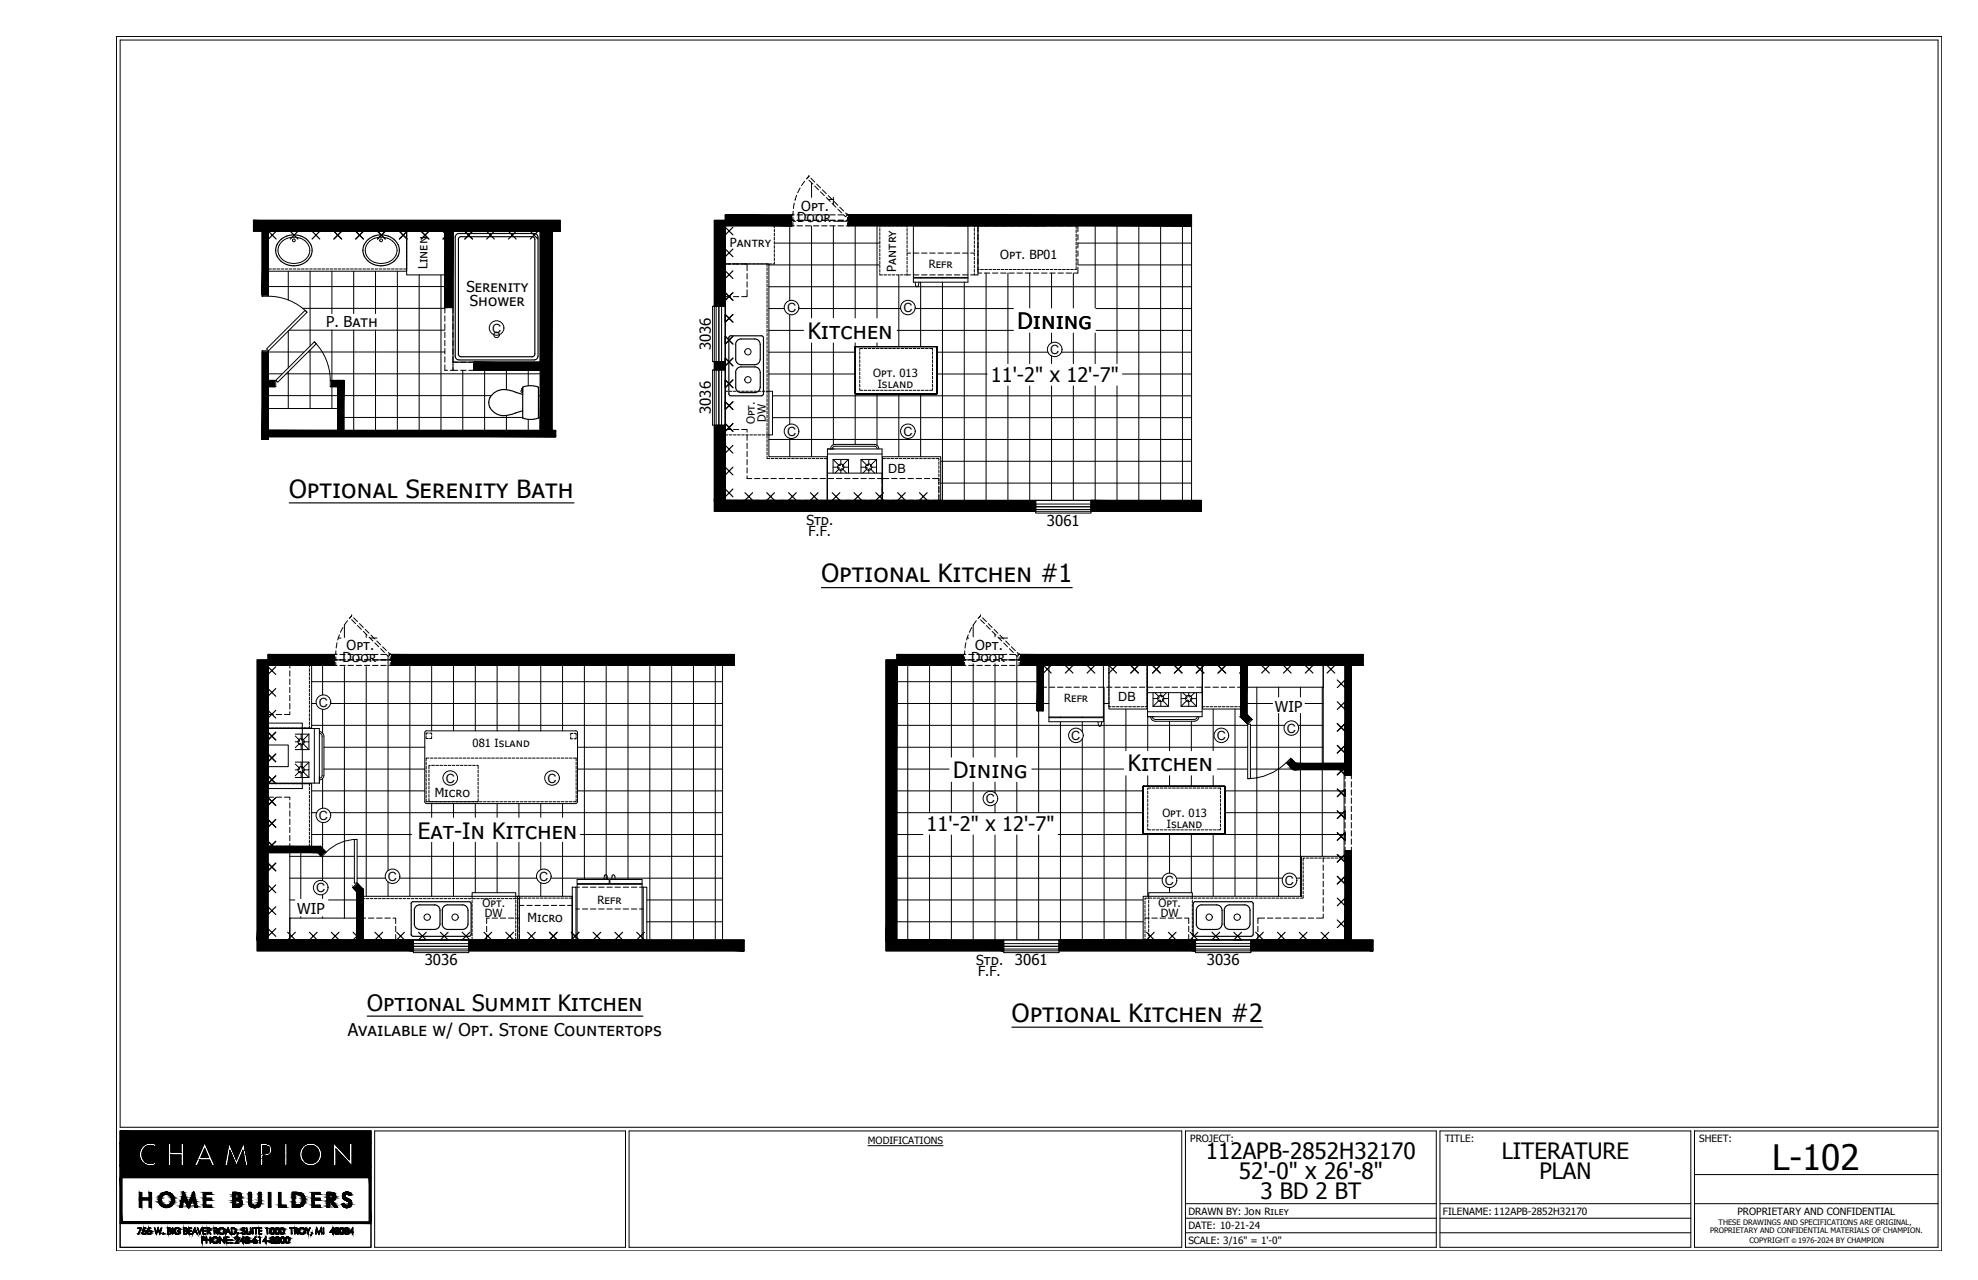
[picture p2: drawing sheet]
<svg xmlns="http://www.w3.org/2000/svg" width="432mm" height="279mm" viewBox="0 0 432 279" stroke-linecap="round" stroke-linejoin="round" font-family="sans-serif">
<defs><g id="words">
<text font-size="7.6" x="386.8" y="255.3">L-102</text>
<g font-size="5.5">
<text x="63.1" y="108.6">Optional Serenity Bath</text>
<text x="179.3" y="127.1">Optional Kitchen #1</text>
<text x="220.9" y="223.1">Optional Kitchen #2</text>
</g>
<g font-size="4.9">
<text x="222.1" y="71.7">Dining</text>
<text x="176.3" y="73.9">Kitchen</text>
<text x="208.1" y="169.8">Dining</text>
<text x="246.2" y="168.4">Kitchen</text>
<text x="91.2" y="183.2">Eat-In Kitchen</text>
<text x="80.2" y="220.8">Optional Summit Kitchen</text>
<text x="263.2" y="253">112APB-2852H32170</text>
<text x="270.5" y="257.4">52'-0&quot; x 26'-8&quot;</text>
<text x="327.8" y="253">LITERATURE</text>
<text x="336" y="257.4">PLAN</text>
<text x="275.2" y="261.7">3 BD 2 BT</text>
</g>
<g font-size="4.4">
<text x="216.3" y="83.4">11'-2&quot; x 12'-7&quot;</text>
<text x="202.3" y="181.5">11'-2&quot; x 12'-7&quot;</text>
</g>
<text font-size="3.8" x="75.9" y="226.1">Available w/ Opt. Stone Countertops</text>
<g font-size="3.3">
<text x="101.9" y="63.7">Serenity</text>
<text x="71.2" y="71.4">P. Bath</text>
<text x="102.6" y="66.9">Shower</text>
<text x="155.2" y="76.5" transform="rotate(-90 155.2 76.5)">3036</text>
<text x="155.2" y="90.4" transform="rotate(-90 155.2 90.4)">3036</text>
<text x="228.6" y="114.8">3061</text>
<text x="278.3" y="155.4">WIP</text>
<text x="64.9" y="199.5">WIP</text>
<text x="92.7" y="210.7">3036</text>
<text x="221.6" y="210.7">3061</text>
<text x="263.5" y="210.7">3036</text>
</g>
<g font-size="3">
<text x="174.9" y="46">Opt.</text>
<text x="174.1" y="48.6">Door</text>
<text x="176" y="114.5">Std.</text>
<text x="176.5" y="117.1">F.F.</text>
<text x="75.7" y="141.9">Opt.</text>
<text x="212.9" y="142">Opt.</text>
<text x="74.8" y="144.5">Door</text>
<text x="212" y="144.5">Door</text>
<text x="213.1" y="210.5">Std.</text>
<text x="213.5" y="213.1">F.F.</text>
</g>
<g font-size="2.8">
<text x="171.8" y="68.1">C</text>
<text x="197.2" y="68.1">C</text>
<text x="107.4" y="72.6">C</text>
<text x="229.3" y="77.3">C</text>
<text x="171.8" y="95.1">C</text>
<text x="197.2" y="95.1">C</text>
<text x="193.9" y="103.3">DB</text>
<text x="69.6" y="154.3">C</text>
<text x="244.1" y="153.1">DB</text>
<text x="233.9" y="161.5">C</text>
<text x="265.6" y="161.5">C</text>
<text x="280.9" y="159.9">C</text>
<text x="97.3" y="170.8">C</text>
<text x="119.5" y="170.8">C</text>
<text x="69.6" y="179">C</text>
<text x="215.2" y="175.3">C</text>
<text x="69" y="194.8">C</text>
<text x="84.7" y="192.3">C</text>
<text x="117.7" y="192.3">C</text>
<text x="254.3" y="193.2">C</text>
<text x="280.5" y="193.2">C</text>
</g>
<g font-size="2.7">
<text x="159.3" y="53.8">Pantry</text>
<text x="93.3" y="58.8" transform="rotate(-90 93.3 58.8)">Linen</text>
<text x="195.7" y="59.3" transform="rotate(-90 195.7 59.3)">Pantry</text>
<text x="218.4" y="56.6">Opt. BP01</text>
<text x="94.9" y="174.1">Micro</text>
<text x="115.2" y="201.4">Micro</text>
</g>
<g font-size="2.5">
<text x="202.7" y="58.4">Refr</text>
<text x="190.6" y="82.3">Opt. 013</text>
<text x="191.6" y="84.7">Island</text>
<text x="164.8" y="92.6" transform="rotate(-90 164.8 92.6)">Opt.</text>
<text x="167.2" y="92.1" transform="rotate(-90 167.2 92.1)">DW</text>
<text x="232.3" y="153.3">Refr</text>
<text x="103.2" y="163">081 Island</text>
<text x="253.7" y="178.3">Opt. 013</text>
<text x="254.7" y="180.7">Island</text>
<text x="130.5" y="197.3">Refr</text>
<text x="105.3" y="198">Opt.</text>
<text x="105.9" y="200.2">DW</text>
<text x="252.9" y="198">Opt.</text>
<text x="253.4" y="200.2">DW</text>
</g>
<g font-size="2.2">
<text x="189.5" y="249.6">MODIFICATIONS</text>
<text x="259.8" y="249.2">PROJECT:</text>
<text x="315.4" y="249.2">TITLE:</text>
<text x="370.9" y="249.2">SHEET:</text>
<text x="259.4" y="265.1">DRAWN BY: Jon Riley</text>
<text x="259.4" y="268.3">DATE: 10-21-24</text>
<text x="315" y="265.1">FILENAME: 112APB-2852H32170</text>
<text x="379.3" y="265.3">PROPRIETARY AND CONFIDENTIAL</text>
<text x="259.4" y="271.5">SCALE: 3/16&quot; = 1'-0&quot;</text>
</g>
<g font-size="1.6">
<text x="373.3" y="269.1">PROPRIETARY AND CONFIDENTIAL MATERIALS OF CHAMPION.</text>
<text x="375.2" y="267.4">THESE DRAWINGS AND SPECIFICATIONS ARE ORIGINAL,</text>
<text x="381.9" y="271.3">COPYRIGHT</text>
<text x="392.5" y="271.3">1976-2024 BY CHAMPION</text>
</g>
<text font-size="1.4" x="391.2" y="271.3">©</text>
</g></defs>
<g fill="#000" stroke="#000" stroke-width=".22">
<path d="M270.9 156.6h.8l-.3 .2zM282.9 166.6l-.1 .2zM32.7 253.9h.2zM32.6 250h.5zM44.7 250.7l.8 1.9h-1.6zM50 249.4l1.6 3.7zM50 249.4h3.2l-1.6 3.7zM58.1 252.4h4zM67.1 253.8h1.4zM67.6 250h.4zM73 249.6l3.3 3.5zM73 249.6h3.3v3.5z"/>
<path d="M73.4 250.8v.1zM31.1 269.2h.1zM31.2 268.6h.1zM31.4 268.5h.2zM32.1 269.2h.2zM32.3 268.6h.1zM32.2 268.6h.2zM32.5 268.5h.2zM35.6 269.2h.1zM35.6 269.4h.1zM37.1 268.5h.2zM38.6 268h.2z"/>
<path d="M39.1 268.3h.2zM40.7 268.5h.1zM41.5 261.9h.5zM43.5 269.1l.1 .3zM43.5 269.1h.2l-.1 .3zM46.8 271.4h.3zM46.8 270h.2zM48.1 269.3h.6zM48.3 268h.2zM50.4 270.6h.1zM50.4 271.2h.1zM50.4 270.7h.1z"/>
<path d="M50.4 271.3h.1zM51.5 260.7h1.1zM51.5 263.1h1.2zM51.6 261.6h.9zM51.9 263.1h.8zM51.9 269.2l-.1 .4zM51.9 269.2h.2l-.3 .4zM52 270.5h.2zM52.8 269.2h.2zM52.8 269.2h.1zM53.3 268.2h.2zM54.2 269.4h.2z"/>
<path d="M54.1 270.5h.2zM55.4 263.6h.4zM55.9 271.1h.1zM59.3 268h.2zM59.7 270.5h.2zM60.1 268.5h.1zM60.2 268.3h.1zM60.4 268h.2zM60.7 269.2h.2zM61.5 268h.1zM61.6 271.4h.2zM62.6 271.4h.3z"/>
<path d="M62.7 270h.1zM64.9 263h1.3zM65.8 269.4h.2zM65.8 268h.2zM68 269.2l-.1 .4zM68 269.2h.2l-.2 .4zM72.1 260.7h1.1zM72.1 261.7h1.1zM73.5 268h.1zM74.5 269.4h.2zM74.5 268h.2zM74.9 269h.1z"/>
<path d="M75 262.7h.1zM75.3 268.4h.1zM75.6 263.6h.2zM75.6 268h.2zM75.5 260.2h.4zM75.6 263.6h.1zM76.2 260.9h.2z"/>
<path d="M57.2 50.5v13.9l.2-13.9zM57.4 50.5v13.9h-.2z"/>
<path d="M57.4 50.5v13.9l1-13.9zM58.4 50.5v13.9h-1z"/>
<path d="M58.4 50.5v13.9l.2-13.9zM58.6 50.5v13.9h-.2z"/>
<path d="M97.1 50.5v16.6l.2-16.6zM97.3 50.5v16.6h-.2z"/>
<path d="M97.3 50.5v16.6l1.4-16.6zM98.7 50.5v16.6h-1.4z"/>
<path d="M98.7 50.5v16.6l.2-16.6zM98.9 50.5v16.6h-.2z"/>
<path d="M119.1 50.5v43.4l.2-43.4zM119.3 50.5v43.4h-.2z"/>
<path d="M119.3 50.5v43.4l1-43.4zM120.3 50.5v43.4h-1z"/>
<path d="M120.3 50.5v43.4l.2-43.4zM120.5 50.5v43.4h-.2z"/>
<path d="M55.3 48.1l67 2.2v-2.2zM55.3 48.1l67 2.2h-67z"/>
<path d="M55.3 50.3l67 .2v-.2zM55.3 50.3l67 .2h-67z"/>
<path d="M155.9 48.1v18.7l2.2-18.7zM158.1 48.1v18.7h-2.2z"/>
<path d="M158.1 48.1v18.7l.2-18.7zM158.3 48.1v18.7h-.2z"/>
<path d="M158.3 47.1v1h14.5zM158.3 47.1h14.5v1z"/>
<path d="M158.3 46.9v.2h14.5zM158.3 46.9h14.5v.2z"/>
<path d="M158.3 48.1l14.5 1v-1zM158.3 48.1l14.5 1h-14.5z"/>
<path d="M158.3 49.1l14.5 .2v-.2zM158.3 49.1l14.5 .2h-14.5z"/>
<path d="M185.3 47.1v1h74.8zM185.3 47.1h74.8v1z"/>
<path d="M185.3 46.9v.2h74.8zM185.3 46.9h74.8v.2z"/>
<path d="M185.3 48.1l74.8 1v-1zM185.3 48.1l74.8 1h-74.8z"/>
<path d="M185.3 49.1l74.8 .2v-.2zM185.3 49.1l74.8 .2h-74.8z"/>
<path d="M57.2 76.9v19l.2-19zM57.4 76.9v19h-.2z"/>
<path d="M57.4 76.9v19l1-19zM58.4 76.9v19h-1z"/>
<path d="M58.4 76.9v19l.2-19zM58.6 76.9v19h-.2z"/>
<path d="M103.4 79.1v.1h14.5zM103.4 79.1h14.5v.1z"/>
<path d="M155.9 79v1.7l2.2-1.7zM155.9 80.7l2.2-1.7v1.7z"/>
<path d="M158.1 79v1.7l.2-1.7zM158.3 79v1.7h-.2z"/>
<path d="M58.6 94.1v1h62.7zM58.6 94.1h62.7v1z"/>
<path d="M58.6 93.9v.2h62.7zM58.6 93.9h62.7v.2z"/>
<path d="M58.6 95.1v.2h62.7zM58.6 95.1h62.7v.2z"/>
<path d="M58.6 83.2l1.3 1v-1zM58.6 83.2l1.3 1h-1.3z"/>
<path d="M58.6 84.2l1.3 .2v-.2zM58.6 84.2l1.3 .2h-1.3z"/>
<path d="M58.6 83l1.3 .2v-.2zM58.6 83l1.3 .2h-1.3z"/>
<path d="M72.4 83.2l1.3 1v-1zM72.4 83.2l1.3 1h-1.3z"/>
<path d="M72.4 84.2l1.3 .2v-.2zM72.4 84.2l1.3 .2h-1.3z"/>
<path d="M72.4 83l1.3 .2v-.2zM72.4 83l1.3 .2h-1.3z"/>
<path d="M73.9 83l-.2 10.9h.2zM73.7 83h.2l-.2 10.9z"/>
<path d="M74.9 83l-1 10.9h1zM73.9 83h1l-1 10.9z"/>
<path d="M75.1 83l-.2 10.9h.2zM74.9 83h.2l-.2 10.9z"/>
<path d="M103.4 79.2v1.4h14.5zM103.4 79.2h14.5v1.4z"/>
<path d="M103.4 80.6v.2h14.5zM103.4 80.6h14.5v.2z"/>
<path d="M118.1 50.5l-.2 43.4h.2zM117.9 50.5h.2l-.2 43.4z"/>
<path d="M119.1 50.5l-1 43.4h1zM118.1 50.5h1l-1 43.4z"/>
<path d="M155.9 92.8v16.4l2.2-16.4zM158.1 92.8v16.4h-2.2z"/>
<path d="M158.1 92.8v16.4l.2-16.4zM158.3 92.8v16.4h-.2z"/>
<path d="M155.9 109.4v2.2h70.2zM155.9 109.4h70.2v2.2z"/>
<path d="M155.9 109.2v.2h70.2zM155.9 109.2h70.2v.2z"/>
<path d="M238.2 109.4v2.2h24.1zM238.2 109.4h24.1v2.2z"/>
<path d="M238.2 109.2v.2h24.1zM238.2 109.2h24.1v.2z"/>
<path d="M56.1 144v61.2l2.2-61.2zM58.3 144v61.2h-2.2z"/>
<path d="M58.3 144v61.2l.2-61.2zM58.5 144v61.2h-.2z"/>
<path d="M58.5 143.1v.9h14.5zM58.5 143.1h14.5v.9z"/>
<path d="M58.5 142.9v.2h14.5zM58.5 142.9h14.5v.2z"/>
<path d="M58.5 144l14.5 1v-1zM58.5 144l14.5 1h-14.5z"/>
<path d="M58.5 145l14.5 .2v-.2zM58.5 145l14.5 .2h-14.5z"/>
<path d="M85.5 143.1v.9h74.8zM85.5 143.1h74.8v.9z"/>
<path d="M85.5 142.9v.2h74.8zM85.5 142.9h74.8v.2z"/>
<path d="M85.5 144l74.8 1v-1zM85.5 144l74.8 1h-74.8z"/>
<path d="M85.5 145l74.8 .2v-.2zM85.5 145l74.8 .2h-74.8z"/>
<path d="M193.4 144v61.2l2.2-61.2zM195.6 144v61.2h-2.2z"/>
<path d="M195.6 144v61.2l.2-61.2zM195.8 144v61.2h-.2z"/>
<path d="M195.8 143.1v.9h14.5zM195.8 143.1h14.5v.9z"/>
<path d="M195.8 142.9v.2h14.5zM195.8 142.9h14.5v.2z"/>
<path d="M195.8 144l14.5 1v-1zM195.8 144l14.5 1h-14.5z"/>
<path d="M195.8 145l14.5 .2v-.2zM195.8 145l14.5 .2h-14.5z"/>
<path d="M222.8 143.1v.9h74.8zM222.8 143.1h74.8v.9z"/>
<path d="M222.8 142.9v.2h74.8zM222.8 142.9h74.8v.2z"/>
<path d="M226.4 145.2v10l.2-10zM226.6 145.2v10h-.2z"/>
<path d="M226.6 145.2v10l1-10zM227.6 145.2v10h-1z"/>
<path d="M227.6 145.2v10l.2-10zM227.8 145.2v10h-.2z"/>
<path d="M270.8 145.2v11.3l.2-11.3zM271 145.2v11.2l-.2 .1z"/>
<path d="M270.8 156.5l1.4 1.3-1.2-1.4zM271 156.4l1.3 1.3-.1 .1z"/>
<path d="M270.9 156.6l.2 .2h.3zM271.1 156.8h.3l-.1 .2z"/>
<path d="M271 145.2v11.2l1-11.2zM272 145.2v10.8l-1 .4z"/>
<path d="M271 156.4l1.3 1.3-.3-1.7zM272 156l1 1-.7 .7z"/>
<path d="M272 145.2v10.8l.2-10.8zM272.2 145.2v10.8h-.2z"/>
<path d="M272 156l1 1-.8-1zM272.2 156l1 .9-.2 .1z"/>
<path d="M270.9 156l.8 .6 .5-.6zM270.9 156l.8 .6h-.8z"/>
<path d="M222.8 144l74.8 1v-1zM222.8 144l74.8 1h-74.8z"/>
<path d="M222.8 145l74.8 .2v-.2zM222.8 145l74.8 .2h-74.8z"/>
<path d="M281 166.7l1.3 1.3-1.1-1.4zM281.2 166.6l1.2 1.2-.1 .2z"/>
<path d="M281.9 165.8l-.7 .8 1.2 1.2zM281.9 165.8l.9 1-.4 1z"/>
<path d="M282 165.7l-.1 .1 .9 1zM282 165.7l.9 .9-.1 .2z"/>
<path d="M282.4 167.8l-.1 .2h11.3zM282.4 167.8h11.2v.2z"/>
<path d="M282.8 166.8l-.4 1h11.2zM282.8 166.8h10.8v1z"/>
<path d="M282.9 166.6l-.1 .2h10.8zM282.9 166.6h10.7v.2z"/>
<path d="M282.8 166.8l.1 .8v-.8zM282.8 166.8l.1 .8h-1z"/>
<path d="M281.9 167.6l1 .3v-.3zM281.9 167.6l1 .3h-.7z"/>
<path d="M282.2 167.9l.7 .1v-.1zM282.2 167.9l.7 .1h-.6z"/>
<path d="M293.8 145.2l-.2 24h.2zM293.6 145.2h.2l-.2 24z"/>
<path d="M294.8 145.2l-1 24h1zM293.8 145.2h1l-1 24z"/>
<path d="M295 145.2l-.2 24h.2zM294.8 145.2h.2l-.2 24z"/>
<path d="M58.5 185.9l10.9 .2v-.2zM58.5 185.9l10.9 .2h-10.9z"/>
<path d="M58.5 184.9l10.9 1 .5-1zM58.5 184.9l10.9 1h-10.9z"/>
<path d="M58.5 184.7l11.4 .2v-.2zM58.5 184.7l11.4 .2h-11.4z"/>
<path d="M69.4 185.9l.6 .9 .2-.2zM69.4 185.9l.6 .9-.6-.7z"/>
<path d="M69.9 184.9l.3 1.7 .7-.7zM69.9 184.9l.3 1.7-.8-.7z"/>
<path d="M69.9 184.7l1 1.2 .1-.1zM69.9 184.7l1 1.2-1-1z"/>
<path d="M77.3 193.8l.6 .8 .2-.1zM77.2 194l.1-.2 .6 .8z"/>
<path d="M78 193.1l.1 1.4 .9-.4zM78 193.1l.1 1.4-.8-.7z"/>
<path d="M78.2 193l.8 1.1h.2zM78 193.1l.2-.1 .8 1.1z"/>
<path d="M56.1 205.4v2.2h34.2zM56.1 205.4h34.2v2.2z"/>
<path d="M56.1 205.2v.2h34.2zM56.1 205.2h34.2v.2z"/>
<path d="M78.1 194.5l-.2 10.7h.2zM77.9 194.6l.2-.1-.2 10.7z"/>
<path d="M79 194.1l-.9 11.1h.9zM78.1 194.5l.9-.4-.9 11.1z"/>
<path d="M79.2 194.1l-.2 11.1h.2zM79 194.1h.2l-.2 11.1z"/>
<path d="M102.4 205.4v2.2h60zM102.4 205.4h60v2.2z"/>
<path d="M102.4 205.2v.2h60zM102.4 205.2h60v.2z"/>
<path d="M193.4 205.4v2.2h25.7zM193.4 205.4h25.7v2.2z"/>
<path d="M193.4 205.2v.2h25.7zM193.4 205.2h25.7v.2z"/>
<path d="M231.2 205.4v2.2h29.8zM231.2 205.4h29.8v2.2z"/>
<path d="M231.2 205.2v.2h29.8zM231.2 205.2h29.8v.2z"/>
<path d="M273.1 205.4v2.2h26.6zM273.1 205.4h26.6v2.2z"/>
<path d="M273.1 205.2v.2h26.6zM273.1 205.2h26.6v.2z"/>
<path d="M293.8 185.7l-.2 19.5h.2zM293.6 185.7h.2l-.2 19.5z"/>
<path d="M294.8 185.7l-1 19.5h1zM293.8 185.7h1l-1 19.5z"/>
<path d="M295 185.7l-.2 19.5h.2zM294.8 185.7h.2l-.2 19.5z"/>
<path d="M26.2 254.5h6.4zM26.2 254.5h6.4z"/>
<path d="M26.2 257.1l.4 9.6v-9.6zM26.2 257.1l.4 9.6h-.4z"/>
<path d="M26.2 252l4.2 .3v-.3zM26.2 252l4.2 .3h-4.2z"/>
<path d="M26.2 251.8l4.2 .2v-.2zM26.2 251.8l4.2 .2h-4.2z"/>
<path d="M26.2 252.3l4.3 .2-.1-.2zM26.2 252.3l4.3 .2h-4.3z"/>
<path d="M26.2 251.5l4.2 .3 .1-.3zM26.2 251.5l4.2 .3h-4.2z"/>
<path d="M26.2 252.5l4.3 .3v-.3zM26.2 252.5l4.3 .3h-4.3z"/>
<path d="M26.2 251.2l4.3 .3v-.3zM26.2 251.2l4.3 .3h-4.3z"/>
<path d="M26.2 252.8l4.4 .2-.1-.2zM26.2 252.8l4.4 .2h-4.4z"/>
<path d="M26.2 251l4.3 .2 .1-.2zM26.2 251l4.3 .2h-4.3z"/>
<path d="M26.2 253l4.5 .2-.1-.2zM26.2 253l4.5 .2h-4.5z"/>
<path d="M26.2 250.8l4.4 .2 .1-.2zM26.2 250.8l4.4 .2h-4.4z"/>
<path d="M26.2 253.2l4.6 .2-.1-.2zM26.2 253.2l4.6 .2h-4.6z"/>
<path d="M26.2 250.6l4.5 .2 .1-.2zM26.2 250.6l4.5 .2h-4.5z"/>
<path d="M26.2 253.4l4.8 .2-.2-.2zM26.2 253.4l4.8 .2h-4.8z"/>
<path d="M26.2 253.6l4.9 .2-.1-.2zM26.2 253.6l4.9 .2h-4.9z"/>
<path d="M26.2 250.4l4.6 .2 .2-.2zM26.2 250.4l4.6 .2h-4.6z"/>
<path d="M26.2 250.2l4.8 .2 .1-.2zM26.2 250.2l4.8 .2h-4.8z"/>
<path d="M26.2 253.8l5.1 .1-.2-.1zM26.2 253.8l5.1 .1h-5.1z"/>
<path d="M26.2 253.9l5.3 .2-.2-.2zM26.2 253.9l5.3 .2h-5.3z"/>
<path d="M26.2 250l4.9 .2 .2-.2zM26.2 250l4.9 .2h-4.9z"/>
<path d="M26.2 249.9l5.1 .1 .2-.1zM26.2 249.9l5.1 .1h-5.1z"/>
<path d="M26.2 254.1l5.5 .1-.2-.1zM26.2 254.1l5.5 .1h-5.5z"/>
<path d="M26.2 254.2l5.7 .1zM26.2 254.2l5.7 .1z"/>
<path d="M26.2 249.8l5.3 .1 .2-.1zM26.2 249.8l5.3 .1h-5.3z"/>
<path d="M26.2 254.3l5.9 .1zM26.2 254.3l5.9 .1z"/>
<path d="M26.2 249.7h5.7zM26.2 249.7l5.5 .1z"/>
<path d="M26.2 254.4l6.2 .1zM26.2 254.4l6.2 .1z"/>
<path d="M26.2 249.6h6zM26.2 249.6l5.7 .1z"/>
<path d="M26.2 254.5h6.4zM26.2 254.5h6.4z"/>
<path d="M26.2 249.5h6.2zM26.2 249.5l6 .1z"/>
<path d="M26.2 254.5h6.6zM26.2 254.5h6.6z"/>
<path d="M26.2 249.5h6.4zM26.2 249.5h6.2z"/>
<path d="M26.2 249.5h6.7zM26.2 249.5h6.4z"/>
<path d="M32.6 250l.6 .1zM32.6 250.1h.6z"/>
<path d="M32.5 253.9h.6zM32.5 253.9h.4z"/>
<path d="M32.6 250.1h.6zM32.4 250.1h.8z"/>
<path d="M32.4 250.1h1.1zM32.2 250.1h1.3z"/>
<path d="M32.4 253.9h.8zM32.4 253.9h.7z"/>
<path d="M32.2 250.1l1.3 .1zM32.1 250.2h1.4z"/>
<path d="M32.2 253.8h1.3zM32.2 253.8l1 .1z"/>
<path d="M32.1 253.8h1.4zM32.1 253.8h1.4z"/>
<path d="M32.1 250.2l1.7 .1zM31.9 250.3h1.9z"/>
<path d="M31.9 250.3l2 .1zM31.8 250.4h2.1z"/>
<path d="M31.9 253.7l1.6 .1 .3-.1zM31.9 253.7l1.6 .1h-1.4z"/>
<path d="M31.8 253.6h2zM31.8 253.6l2 .1z"/>
<path d="M31.8 250.4l2.3 .1-.2-.1zM31.8 250.4l2.3 .1h-2.5z"/>
<path d="M31.6 253.4l2.2 .2 .3-.2zM31.6 253.4l2.2 .2h-2z"/>
<path d="M33.5 249.6l3.2 .1zM33.5 249.6l3.2 .1z"/>
<path d="M33.8 249.7l2.9 .1v-.1zM33.8 249.7l2.9 .1h-2.6z"/>
<path d="M34.1 249.8h2.6zM34.1 249.8h2.6z"/>
<path d="M34.1 249.8l2.6 .1zM34.1 249.8l2.6 .1z"/>
<path d="M34.1 249.9l2.6 .2v-.2zM34.1 249.9l2.6 .2h-2.6z"/>
<path d="M34.1 250.1l2.6 .3v-.3zM34.1 250.1l2.6 .3h-2.6z"/>
<path d="M34.1 250.4l2.6 .1zM34.1 250.4l2.6 .1z"/>
<path d="M34.1 250.5h2.6zM34.1 250.5h2.6z"/>
<path d="M31.6 250.5l5.1 .1zM31.5 250.6h5.2z"/>
<path d="M31.5 250.6l5.2 .3v-.3zM31.5 250.6l5.2 .3h-5.4z"/>
<path d="M31.3 250.9l5.4 .3v-.3zM31.3 250.9l5.4 .3h-5.6z"/>
<path d="M31.1 251.2l5.6 .4v-.4zM31.1 251.2l5.6 .4h-5.7z"/>
<path d="M31 251.6l5.7 .4v-.4zM31 251.6l5.7 .4h-5.7z"/>
<path d="M31 252l5.7 .4v-.4zM31 252l5.7 .4h-5.7z"/>
<path d="M31 252.4l5.7 .4v-.4zM31 252.4l5.7 .4h-5.6z"/>
<path d="M31.1 252.8l5.6 .3v-.3zM31.1 252.8l5.6 .3h-5.4z"/>
<path d="M31.3 253.1l5.4 .3v-.3zM31.3 253.1l5.4 .3h-5.2z"/>
<path d="M31.5 253.4h5.2zM31.5 253.4h5.2z"/>
<path d="M34.1 253.4l2.6 .1zM34.1 253.4l2.6 .1z"/>
<path d="M34.1 253.5l2.6 .1zM34.1 253.5l2.6 .1z"/>
<path d="M34.1 253.6l2.6 .2v-.2zM34.1 253.6l2.6 .2h-2.6z"/>
<path d="M34.1 253.8l2.6 .3v-.3zM34.1 253.8l2.6 .3h-2.6z"/>
<path d="M34.1 254.1h2.6zM34.1 254.1h2.6z"/>
<path d="M34.1 254.1l2.6 .1zM34.1 254.1l2.6 .1z"/>
<path d="M34.1 254.2l2.6 .1v-.1zM33.8 254.3l.3-.1 2.6 .1z"/>
<path d="M33.8 254.3l2.9 .1zM33.5 254.4h3.2z"/>
<path d="M37.3 249.6l2.2 1.9v-1.9zM37.3 249.6l2.2 1.9h-2.2z"/>
<path d="M37.3 252.1l2.2 2.3v-2.3zM37.3 252.1l2.2 2.3h-2.2z"/>
<path d="M33.5 249.6h11.1zM33.5 249.6h11.1z"/>
<path d="M40.1 249.6l2.4 4.8 2.1-4.8zM40.1 249.6l2.4 4.8h-2.4z"/>
<path d="M33.2 249.5h11.4zM33.2 249.5l11.4 .1z"/>
<path d="M32.9 249.5h11.7zM32.9 249.5h11.7z"/>
<path d="M26.2 249.4h18.5zM26.2 249.4l18.4 .1z"/>
<path d="M43.6 253.2l2.7 1.2-.6-1.2zM43.6 253.2l2.7 1.2h-3.2z"/>
<path d="M44.7 249.4l4.4 5 .9-5zM44.7 249.4l4.4 5h-2.2z"/>
<path d="M50.2 251.2l1.4 3.2zM50.2 251.2l1.4 3.2h-1.9z"/>
<path d="M33.5 254.4h18.1zM33.5 254.4h18.1z"/>
<path d="M33.5 254.4l18.1 .1zM33.1 254.5h18.5z"/>
<path d="M33.1 254.5h18.5zM33 254.5h18.6z"/>
<path d="M33 254.5h18.6zM32.8 254.5h18.8z"/>
<path d="M53 251.2l.6 3.2zM53 251.2l.6 3.2h-2z"/>
<path d="M53.2 249.6h3.6zM53.2 249.6h3.6z"/>
<path d="M53.3 249.6h3.5zM53.3 249.6h3.5z"/>
<path d="M53.3 249.6l3.5 .1zM53.3 249.6l3.5 .1z"/>
<path d="M53.3 249.7l3.5 .1zM53.3 249.7l3.5 .1z"/>
<path d="M53.3 249.8l3.5 .2v-.2zM53.3 249.8l3.5 .2h-3.5z"/>
<path d="M53.3 250l3.5 .3v-.3zM53.3 250l3.5 .3h-3.4z"/>
<path d="M53.4 250.3l3.4 .4v-.4zM53.4 250.3l3.4 .4h-3.4z"/>
<path d="M53.4 250.7l3.4 .4v-.4zM53.4 250.7l3.4 .4h-3.3z"/>
<path d="M53.5 251.1l3.3 .9v-.9zM53.5 251.1l3.3 .9h-3.1z"/>
<path d="M53.7 252l3.1 .9v-.9zM53.7 252l3.1 .9h-2.9z"/>
<path d="M53.9 252.9l2.9 .4v-.4zM53.9 252.9l2.9 .4h-2.9z"/>
<path d="M53.9 253.3l2.9 .3v-.3zM53.9 253.3l2.9 .3h-2.8z"/>
<path d="M54 253.6l2.8 .4v-.4zM54 253.6l2.8 .4h-2.7z"/>
<path d="M54.1 254l2.7 .2v-.2zM54.1 254l2.7 .2h-2.7z"/>
<path d="M54.1 254.2l2.7 .1zM54.1 254.2l2.7 .1z"/>
<path d="M54.1 254.3h2.7zM54.1 254.3h2.7z"/>
<path d="M54.1 254.3l2.7 .1zM54.1 254.3l2.7 .1z"/>
<path d="M54.1 254.4h2.7zM54.1 254.4h2.7z"/>
<path d="M57.4 250.1h.2zM57.4 250.1h.2z"/>
<path d="M57.4 251.8h.2zM57.4 251.8h.2z"/>
<path d="M57.4 251.8h.2zM57.4 251.8h.3z"/>
<path d="M57.4 250.1h.3zM57.4 250.1h.3z"/>
<path d="M57.4 250.1h.3zM57.4 250.1h.3z"/>
<path d="M57.4 251.8h.3zM57.4 251.8h.3z"/>
<path d="M57.4 250.1h.5zM57.4 250.1h.5z"/>
<path d="M57.4 250.1l.7 .1zM57.4 250.1l.7 .1z"/>
<path d="M57.4 251.8h.6zM57.4 251.8h.3z"/>
<path d="M57.4 250.2h.8zM57.4 250.2h.8z"/>
<path d="M57.4 251.8h.7zM57.4 251.8h.6z"/>
<path d="M57.4 250.2l1 .1zM57.4 250.2l1 .1zM57.4 250.3h1zM57.4 250.3h1z"/>
<path d="M57.4 251.8h.8zM57.4 251.8h.7z"/>
<path d="M57.4 251.7h1zM57.4 251.7h1.1z"/>
<path d="M57.4 251.7h1zM57.4 251.7l.8 .1z"/>
<path d="M57.4 250.3h1.1zM57.4 250.3h1.1z"/>
<path d="M57.4 250.3l1.2 .1zM57.4 250.3l1.2 .1zM57.4 250.4h1.2zM57.4 250.4h1.2z"/>
<path d="M57.4 251.5l1.1 .2 .1-.2zM57.4 251.5l1.1 .2h-1.1z"/>
<path d="M57.4 250.4l1.3 .1zM57.4 250.4l1.3 .1z"/>
<path d="M57.4 251.5h1.3zM57.4 251.5h1.2z"/>
<path d="M57.4 250.5l1.3 .1zM57.4 250.5l1.3 .1z"/>
<path d="M57.4 251.4h1.3zM57.4 251.4l1.3 .1z"/>
<path d="M57.4 250.6l1.4 .1zM57.4 250.6l1.4 .1z"/>
<path d="M57.4 251.4h1.3zM57.4 251.4h1.3z"/>
<path d="M57.4 250.7l1.4 .1v-.1zM57.4 250.7l1.4 .1h-1.4z"/>
<path d="M57.4 251.3h1.4zM57.4 251.3l1.3 .1z"/>
<path d="M57.4 250.8l1.4 .2v-.2zM57.4 250.8l1.4 .2h-1.4z"/>
<path d="M57.4 251.1l1.4 .2v-.2zM57.4 251.1l1.4 .2h-1.4z"/>
<path d="M57.4 251h1.4zM57.4 251h1.4z"/>
<path d="M57.4 251l1.4 .1v-.1zM57.4 251l1.4 .1h-1.4z"/>
<path d="M57.5 249.6h4.6zM57.5 249.6h4.6z"/>
<path d="M57.7 249.6h4.4zM57.7 249.6h4.4z"/>
<path d="M58 249.6h4.1zM58 249.6h4.1z"/>
<path d="M58.2 249.6l3.9 .1zM58.2 249.6l3.9 .1z"/>
<path d="M58.4 249.7h3.7zM58.4 249.7h3.7z"/>
<path d="M58.5 249.7l3.6 .1zM58.5 249.7l3.6 .1z"/>
<path d="M58.7 249.8l3.4 .1v-.1zM58.7 249.8l3.4 .1h-3.2z"/>
<path d="M58.9 249.9l3.2 .2v-.2zM58.9 249.9l3.2 .2h-3z"/>
<path d="M59.1 250.1l3 .3v-.3zM59.1 250.1l3 .3h-2.8z"/>
<path d="M59.3 250.4l2.8 .3v-.3zM59.3 250.4l2.8 .3h-2.8z"/>
<path d="M59.3 250.7l2.8 .3v-.3zM59.3 250.7l2.8 .3h-2.7z"/>
<path d="M59.4 251l2.7 .2v-.2zM59.4 251l2.7 .2h-2.7z"/>
<path d="M59.4 251.2l2.7 .1v-.1zM59.4 251.2l2.7 .1h-2.8z"/>
<path d="M59.3 251.3l2.8 .3v-.3zM59.3 251.3l2.8 .3h-2.9z"/>
<path d="M59.2 251.6l2.9 .3v-.3zM59.2 251.6l2.9 .3h-3z"/>
<path d="M59.1 251.9l3 .2v-.2zM58.9 252.1l.2-.2 3 .2z"/>
<path d="M58.9 252.1l3.2 .1v-.1zM58.6 252.2l.3-.1 3.2 .1z"/>
<path d="M58.6 252.2l3.5 .1zM58.4 252.3h3.7z"/>
<path d="M58.4 252.3l3.7 .1zM58.1 252.4h4zM57.7 252.4h4.4z"/>
<path d="M57.4 252.4h4.7zM57.4 252.4h4.7z"/>
<path d="M57.4 252.4l4.7 .1zM57.4 252.4l4.7 .1z"/>
<path d="M57.4 252.5l4.7 .1zM57.4 252.5l4.7 .1z"/>
<path d="M57.4 252.6l4.7 .1v-.1zM57.4 252.6l4.7 .1h-4.7z"/>
<path d="M57.4 252.7l4.7 .3v-.3zM57.4 252.7l4.7 .3h-4.7z"/>
<path d="M57.4 253l4.7 .4v-.4zM57.4 253l4.7 .4h-4.7z"/>
<path d="M57.4 253.4l4.7 .4v-.4zM57.4 253.4l4.7 .4h-4.7z"/>
<path d="M57.4 253.8l4.7 .3v-.3zM57.4 253.8l4.7 .3h-4.7z"/>
<path d="M57.4 254.1l4.7 .1v-.1zM57.4 254.1l4.7 .1h-4.7z"/>
<path d="M57.4 254.2l4.7 .1zM57.4 254.2l4.7 .1z"/>
<path d="M57.4 254.3l4.7 .1zM57.4 254.3l4.7 .1z"/>
<path d="M57.4 254.4h4.7zM57.4 254.4h4.7z"/>
<path d="M62.7 251.7l2.7 .3v-.3zM62.7 251.7l2.7 .3h-2.7z"/>
<path d="M62.7 252l2.7 .2v-.2zM62.7 252l2.7 .2h-2.7z"/>
<path d="M62.7 252.2l2.7 .3v-.3zM62.7 252.2l2.7 .3h-2.7z"/>
<path d="M62.7 251.5l2.7 .2v-.2zM62.7 251.5l2.7 .2h-2.7z"/>
<path d="M62.7 252.5l2.8 .3-.1-.3zM62.7 252.5l2.8 .3h-2.8z"/>
<path d="M62.7 251.2l2.7 .3 .1-.3zM62.7 251.2l2.7 .3h-2.7z"/>
<path d="M62.7 252.8l2.9 .2-.1-.2zM62.7 252.8l2.9 .2h-2.9z"/>
<path d="M62.7 251l2.8 .2 .1-.2zM62.7 251l2.8 .2h-2.8z"/>
<path d="M62.7 253l3 .2-.1-.2zM62.7 253l3 .2h-3z"/>
<path d="M62.7 253.2l3.1 .2-.1-.2zM62.7 253.2l3.1 .2h-3.1z"/>
<path d="M62.7 250.8l2.9 .2 .1-.2zM62.7 250.8l2.9 .2h-2.9z"/>
<path d="M62.7 250.6l3 .2 .1-.2zM62.7 250.6l3 .2h-3z"/>
<path d="M62.7 253.4l3.3 .2-.2-.2zM62.7 253.4l3.3 .2h-3.3z"/>
<path d="M62.7 250.4l3.1 .2 .2-.2zM62.7 250.4l3.1 .2h-3.1z"/>
<path d="M62.7 253.6l3.4 .2-.1-.2zM62.7 253.6l3.4 .2h-3.4z"/>
<path d="M62.7 250.2l3.3 .2 .1-.2zM62.7 250.2l3.3 .2h-3.3z"/>
<path d="M62.7 253.8l3.6 .1-.2-.1zM62.7 253.8l3.6 .1h-3.6z"/>
<path d="M62.7 253.9l3.8 .2-.2-.2zM62.7 253.9l3.8 .2h-3.8z"/>
<path d="M62.7 250l3.4 .2 .2-.2zM62.7 250l3.4 .2h-3.4z"/>
<path d="M62.7 249.9l3.6 .1 .2-.1zM62.7 249.9l3.6 .1h-3.6z"/>
<path d="M62.7 254.1l4 .1-.2-.1zM62.7 254.1l4 .1h-4z"/>
<path d="M62.7 249.8l3.8 .1 .2-.1zM62.7 249.8l3.8 .1h-3.8z"/>
<path d="M62.7 254.2l4.2 .1zM62.7 254.2l4.2 .1z"/>
<path d="M62.7 249.7h4.2zM62.7 249.7l4 .1z"/>
<path d="M62.7 254.3l4.4 .1zM62.7 254.3l4.4 .1z"/>
<path d="M62.7 249.6h4.4zM62.7 249.6h4.4z"/>
<path d="M62.7 249.6h4.4zM62.7 249.6l4.2 .1z"/>
<path d="M67.1 253.8l1.1 .1zM67.5 253.9h.7z"/>
<path d="M62.7 254.4h4.4zM62.7 254.4h4.4z"/>
<path d="M51.6 254.4l15.7 .1zM51.6 254.4l15.7 .1z"/>
<path d="M53.2 249.5h14.1zM53.2 249.5l13.9 .1z"/>
<path d="M51.6 254.5h16zM51.6 254.5h16z"/>
<path d="M53.2 249.5h14.4zM53.2 249.5h14.1z"/>
<path d="M51.6 254.5h16.2zM51.6 254.5h16.2z"/>
<path d="M53.2 249.5h14.6zM53.2 249.5h14.4z"/>
<path d="M67.6 250l.6 .1zM67.4 250.1h.8z"/>
<path d="M67.4 250.1l1.2 .1zM67.1 250.2h1.5z"/>
<path d="M67.1 250.2l1.8 .2-.3-.2zM66.8 250.4l.3-.2 1.8 .2z"/>
<path d="M66.8 253.6l1.7 .2 .4-.2zM66.8 253.6l1.7 .2h-1.4z"/>
<path d="M66.8 250.4l2.4 .2-.3-.2zM66.5 250.6l.3-.2 2.4 .2z"/>
<path d="M66.5 253.4l2.4 .2 .2-.2zM66.5 253.4l2.4 .2h-2.1z"/>
<path d="M66.5 250.6l2.9 .3-.2-.3zM66.5 250.6l2.9 .3h-3.1z"/>
<path d="M66.3 253.1l2.8 .3 .3-.3zM66.3 253.1l2.8 .3h-2.6z"/>
<path d="M66.3 250.9l3.2 .3-.1-.3zM66.3 250.9l3.2 .3h-3.4z"/>
<path d="M66.1 251.2l3.5 .4-.1-.4zM66.1 251.2l3.5 .4h-3.6z"/>
<path d="M66.1 252.8l3.3 .3 .1-.3zM66.1 252.8l3.3 .3h-3.1z"/>
<path d="M66 251.6l3.7 .4-.1-.4zM66 251.6l3.7 .4h-3.7z"/>
<path d="M66 252.4l3.5 .4 .1-.4zM66 252.4l3.5 .4h-3.4z"/>
<path d="M66 252l3.6 .4 .1-.4zM66 252l3.6 .4h-3.6z"/>
<path d="M26.2 249.3l46.6 .1zM26.2 249.3l46.6 .1z"/>
<path d="M53.2 249.4l19.6 .1zM53.2 249.4l19.6 .1z"/>
<path d="M67.8 249.5h5zM67.8 249.5h5z"/>
<path d="M68.1 249.5h4.7zM68.1 249.5h4.7z"/>
<path d="M68.3 249.5l4.5 .1zM68.3 249.5l4.5 .1z"/>
<path d="M68.5 249.6l4.3 .1zM68.5 249.6l4.3 .1z"/>
<path d="M68.8 249.7l4 .1zM68.8 249.7l4 .1z"/>
<path d="M69 249.8l3.8 .1v-.1zM69 249.8l3.8 .1h-3.6z"/>
<path d="M69.2 249.9l3.6 .1v-.1zM69.2 249.9l3.6 .1h-3.4z"/>
<path d="M69.4 250l3.4 .2v-.2zM69.4 250l3.4 .2h-3.3z"/>
<path d="M69.5 250.2l3.3 .2v-.2zM69.5 250.2l3.3 .2h-3.1z"/>
<path d="M69.7 250.4l3.1 .2v-.2zM69.7 250.4l3.1 .2h-3z"/>
<path d="M69.8 250.6l3 .2v-.2zM69.8 250.6l3 .2h-2.8z"/>
<path d="M70 250.8l2.8 .2v-.2zM70 250.8l2.8 .2h-2.7z"/>
<path d="M70.1 251l2.7 .2v-.2zM70.1 251l2.7 .2h-2.7z"/>
<path d="M70.1 251.2l2.7 .3v-.3zM70.1 251.2l2.7 .3h-2.6z"/>
<path d="M70.2 251.5l2.6 .2v-.2zM70.2 251.5l2.6 .2h-2.6z"/>
<path d="M70.2 251.7l2.6 .3v-.3zM70.2 251.7l2.6 .3h-2.5z"/>
<path d="M70.3 252l2.5 .2v-.2zM70.3 252l2.5 .2h-2.6z"/>
<path d="M70.2 252.2l2.6 .3v-.3zM70.2 252.2l2.6 .3h-2.6z"/>
<path d="M70.2 252.5l2.6 .3v-.3zM70.2 252.5l2.6 .3h-2.7z"/>
<path d="M70.1 252.8l2.7 .2v-.2zM70.1 252.8l2.7 .2h-2.7z"/>
<path d="M70.1 253l2.7 .2v-.2zM70.1 253l2.7 .2h-2.8z"/>
<path d="M70 253.2l2.8 .2v-.2zM70 253.2l2.8 .2h-3z"/>
<path d="M69.8 253.4l3 .2v-.2zM69.8 253.4l3 .2h-3.1z"/>
<path d="M69.7 253.6l3.1 .2v-.2zM69.7 253.6l3.1 .2h-3.3z"/>
<path d="M69.5 253.8l3.3 .1v-.1zM69.4 253.9l.1-.1 3.3 .1z"/>
<path d="M69.4 253.9l3.4 .2v-.2zM69.2 254.1l.2-.2 3.4 .2z"/>
<path d="M69.2 254.1l3.6 .1v-.1zM69 254.2l.2-.1 3.6 .1z"/>
<path d="M69 254.2l3.8 .1zM68.8 254.3h4z"/>
<path d="M68.8 254.3l4 .1zM68.5 254.4h4.3z"/>
<path d="M68.5 254.4h4.3zM68.5 254.4h4.3z"/>
<path d="M73.4 250.9l3.3 3.5zM73.4 250.9l3.3 3.5h-3.3z"/>
<path d="M68.5 254.4l8.2 .1zM68.3 254.5h8.4z"/>
<path d="M68.3 254.5h8.5zM68.1 254.5h8.7z"/>
<path d="M68.1 254.5h8.7zM67.8 254.5h9z"/>
<path d="M26.2 254.5l50.7 .1zM26.2 254.5l50.7 .1z"/>
<path d="M26.2 246.9l54.8 2.4v-2.4zM26.2 246.9l54.8 2.4h-54.8z"/>
<path d="M72.8 249.3l8.2 .3v-.3zM72.8 249.3l8.2 .3h-8z"/>
<path d="M76.9 249.6l4.1 5v-5zM76.9 249.6l4.1 5h-4.1z"/>
<path d="M26.2 254.6l54.8 2.5v-2.5zM26.2 254.6l54.8 2.5h-54.8z"/>
<path d="M80.6 257.1l.4 9.6v-9.6zM80.6 257.1l.4 9.6h-.4z"/>
<path d="M30.1 269.3h.1zM30.1 269.3l.1 .1z"/>
<path d="M30.7 268.1l-.5 1.2zM30.7 268.1l-.5 1.2h-.1z"/>
<path d="M30.1 268.1h.8zM30.1 268.1h.7z"/>
<path d="M30.4 260.3l.5 1.2v-1.2zM30.4 260.3l.5 1.2h-.5z"/>
<path d="M30.4 261.9l.5 1.6v-1.6zM30.4 261.9l.5 1.6h-.5z"/>
<path d="M31.1 269.2h.1zM31.1 269.2h.1z"/>
<path d="M31.1 269.2h.2zM31.1 269.2h.2z"/>
<path d="M31.2 268.6h.1zM31.2 268.6h.1z"/>
<path d="M31.1 269.2h.2zM31.1 269.2h.2z"/>
<path d="M31.1 269.2l.3 .1zM31.1 269.2l.3 .1z"/>
<path d="M31.3 268.1v.5zM31.3 268.1l-.1 .5z"/>
<path d="M31.2 268.6h.2zM31.2 268.6h.3z"/>
<path d="M31.2 268.6h.2zM31.2 268.6h.1z"/>
<path d="M31.4 268.5h.2zM31.4 268.5h.2z"/>
<path d="M31.3 269.4h.3zM31.3 269.4h.2z"/>
<path d="M31.4 268.5l.3 .1zM31.4 268.5l.3 .1z"/>
<path d="M31.3 268.6h.4zM31.3 268.6h.4z"/>
<path d="M31.2 268.6h.6zM31.2 268.6h.6z"/>
<path d="M31.3 269.4h.4zM31.3 269.4h.3z"/>
<path d="M31.2 269.3h.5zM31.2 269.3l.5 .1z"/>
<path d="M31.2 268.6h.6zM31.2 268.6h.6z"/>
<path d="M31.2 269.3h.6zM31.2 269.3h.5z"/>
<path d="M31.5 268.6h.3zM31.5 268.6h.3z"/>
<path d="M31.5 268.6h.3zM31.5 268.6h.3z"/>
<path d="M31.8 268.9h.1zM31.8 268.9h.1z"/>
<path d="M31.6 269.3h.2zM31.5 269.3h.3z"/>
<path d="M31.6 268.6h.2zM31.6 268.6h.2z"/>
<path d="M31.6 268.6l.3 .1zM31.6 268.6l.3 .1z"/>
<path d="M31.6 269.3h.2zM31.6 269.3h.2z"/>
<path d="M31.7 269.2h.1zM31.6 269.3h.2z"/>
<path d="M31.3 268.1h.6zM31.3 268.1h.6z"/>
<path d="M31.7 268.7l.2 .1zM31.7 268.7l.2 .1z"/>
<path d="M31.7 269.2h.2zM31.7 269.2h.1z"/>
<path d="M31.7 268.8h.2zM31.7 268.8h.2z"/>
<path d="M31.8 268.8l.1 .1zM31.8 268.8l.1 .1z"/>
<path d="M31.8 269.1h.1zM31.8 269.1h.1z"/>
<path d="M31.8 269.1l.1 .1zM31.8 269.1l.1 .1h-.2z"/>
<path d="M31.8 268.9h.1zM31.8 268.9h.1z"/>
<path d="M31.8 268.9l.1 .2zM31.8 268.9l.1 .2z"/>
<path d="M32.1 269.2h.2zM32.1 269.2h.2z"/>
<path d="M32.2 269.2h.2zM32.2 269.2h.2z"/>
<path d="M32.3 268.6h.1zM32.2 268.6h.2z"/>
<path d="M32.2 269.2h.2zM32.2 269.2h.2z"/>
<path d="M32.2 269.2l.3 .1zM32.2 269.2l.3 .1z"/>
<path d="M32.4 268.1v.5l.1-.5zM32.4 268.1l-.1 .5z"/>
<path d="M32.3 268.6h.2zM32.3 268.6h.1z"/>
<path d="M32.5 268.5h.2zM32.4 268.5h.3z"/>
<path d="M32.4 269.4h.3zM32.4 269.4h.2z"/>
<path d="M32.4 268.5l.3 .1zM32.4 268.6h.3z"/>
<path d="M32.4 268.6h.4zM32.4 268.6h.4z"/>
<path d="M32.3 268.6h.6zM32.3 268.6h.6z"/>
<path d="M32.3 269.4h.5zM32.3 269.4h.4z"/>
<path d="M32.3 269.3h.5zM32.3 269.3l.5 .1z"/>
<path d="M32.3 268.6h.6zM32.3 268.6h.6z"/>
<path d="M32.3 269.3h.6zM32.3 269.3h.5z"/>
<path d="M32.5 268.6h.4zM32.5 268.6h.4z"/>
<path d="M32.9 268.9h.1zM32.9 268.9h.1z"/>
<path d="M32.6 269.3h.3zM32.6 269.3h.3z"/>
<path d="M32.6 268.6h.3zM32.6 268.6h.3z"/>
<path d="M32.7 268.6l.2 .1zM32.7 268.6l.2 .1z"/>
<path d="M32.7 269.3h.2zM32.6 269.3h.3z"/>
<path d="M32.8 269.2h.1zM32.7 269.3h.2z"/>
<path d="M32.4 268.1h.5zM32.4 268.1h.5z"/>
<path d="M32.8 268.7l.2 .1zM32.8 268.7l.2 .1z"/>
<path d="M32.8 269.2h.1zM32.8 269.2h.1z"/>
<path d="M32.8 268.8h.2zM32.8 268.8h.2z"/>
<path d="M32.9 268.8l.1 .1zM32.9 268.8l.1 .1z"/>
<path d="M32.9 269.1h.1zM32.9 269.1h.1z"/>
<path d="M32.9 269.1v.1zM32.9 269.1v.1h-.1z"/>
<path d="M32.9 268.9h.1zM32.9 268.9h.1z"/>
<path d="M32.9 268.9l.1 .2zM32.9 268.9l.1 .2z"/>
<path d="M32.6 260.3l.5 1.2v-1.2zM32.6 260.3l.5 1.2h-.5z"/>
<path d="M30.4 261.5l2.7 .4v-.4zM30.4 261.5l2.7 .4h-2.7z"/>
<path d="M32.6 261.9l.5 1.6v-1.6zM32.6 261.9l.5 1.6h-.5z"/>
<path d="M33.7 268l.5 1.1-.4-1.1zM33.7 268l.5 1.1z"/>
<path d="M34.1 269.1l.1 .3v-.3zM34.1 269.1l.1 .3z"/>
<path d="M34.5 268l.1 .3zM34.5 268l.1 .3h-.2z"/>
<path d="M34.4 268.3l-.2 .8zM34.4 268.3l-.2 .8z"/>
<path d="M34.5 268.3l.4 .8zM34.5 268.3l.4 .8z"/>
<path d="M34.8 269.1l.1 .3zM34.8 269.1h.2l-.1 .3z"/>
<path d="M34.6 261.9l.6 .2-.1-.2zM34.6 261.9l.6 .2h-.6z"/>
<path d="M34.6 261.7l.5 .2 .1-.2zM34.6 261.7l.5 .2h-.5z"/>
<path d="M34.6 262.1l.6 .2zM34.6 262.1l.6 .2z"/>
<path d="M34.6 261.6h.6zM34.6 261.6l.6 .1z"/>
<path d="M34.6 262.3l.6 .1v-.1zM34.6 262.3l.6 .1h-.6z"/>
<path d="M34.6 261.4l.6 .2v-.2zM34.6 261.4l.6 .2h-.6z"/>
<path d="M34.6 262.4l.7 .2-.1-.2zM34.6 262.4l.7 .2h-.6z"/>
<path d="M35.2 268l-.2 1.1 .3-1.1zM35.2 268l-.3 1.1z"/>
<path d="M34.7 261.2l.6 .1zM34.7 261.2l.6 .1z"/>
<path d="M34.7 261.3l.5 .1 .1-.1zM34.7 261.3l.5 .1h-.6z"/>
<path d="M34.7 262.6h.6zM34.7 262.6h.6z"/>
<path d="M34.7 262.6l.8 .2-.2-.2zM34.7 262.6l.8 .2h-.7z"/>
<path d="M34.8 261l.5 .2 .2-.2zM34.8 261l.5 .2h-.6z"/>
<path d="M34.8 262.8h.8zM34.8 262.8h.8z"/>
<path d="M34.9 261h.7zM34.9 261h.6z"/>
<path d="M34.9 262.8l.8 .1zM34.9 262.8l.8 .1z"/>
<path d="M34.9 260.9h.8zM34.9 260.9l.7 .1z"/>
<path d="M34.9 262.9l1 .1zM34.9 262.9l1 .1z"/>
<path d="M35.6 269.2l.1 .1zM35.6 269.2l.1 .1z"/>
<path d="M35.5 269.3h.2zM35.5 269.3l.2 .1z"/>
<path d="M35 260.8l.7 .1 .2-.1zM35 260.8l.7 .1h-.8z"/>
<path d="M35 263l1.1 .1zM35 263l1.1 .1z"/>
<path d="M35.1 260.7h1zM35.1 260.7l.8 .1z"/>
<path d="M35.1 263.1h1.1zM35.1 263.1h1.1z"/>
<path d="M35.1 260.7h1.1zM35.1 260.7h1z"/>
<path d="M35.1 263.1h1.2zM35.1 263.1h1.2z"/>
<path d="M35.1 260.7h1.2zM35.1 260.7h1.1z"/>
<path d="M35.1 263.1h1.2zM35.1 263.1h1.2z"/>
<path d="M36.3 260.2h.4zM36 260.2h.7z"/>
<path d="M36 260.2l1 .1zM35.6 260.3h1.4z"/>
<path d="M36 263.6h.7zM36 263.6h.3z"/>
<path d="M36.6 268.1l.1 .5v-.5zM36.6 268.1l.1 .5h-.1z"/>
<path d="M36.6 268.7l.1 .6v-.6zM36.6 268.7l.1 .6h-.1z"/>
<path d="M36.6 269.4h.2zM36.6 269.4h.4z"/>
<path d="M35.6 260.3l1.7 .2-.3-.2zM35.3 260.5l.3-.2 1.7 .2z"/>
<path d="M35.6 263.5h1.4zM35.6 263.5h1.4z"/>
<path d="M35.7 263.5h1.3zM35.7 263.5l1 .1zM36 263.6h.7zM36 263.6h.7z"/>
<path d="M36.6 268h.4zM36.6 268h.4z"/>
<path d="M36.6 268l.4 .1zM36.6 268l.4 .1z"/>
<path d="M36.6 268.1h.6zM36.6 268.1h.6z"/>
<path d="M36.6 268.7h.6zM36.6 268.7h.6z"/>
<path d="M37.1 268.6h.1zM37.1 268.6h.1z"/>
<path d="M36.6 268.6h.5zM36.6 268.6l.5 .1z"/>
<path d="M36.6 269.3h.5zM36.6 269.3l.4 .1z"/>
<path d="M36.6 268.6h.5zM36.6 268.6h.5z"/>
<path d="M36.6 268.1h.6zM36.6 268.1h.6z"/>
<path d="M37.2 268.4h.1zM37.2 268.4h.1z"/>
<path d="M36.9 268.1h.3zM36.9 268.1h.3z"/>
<path d="M37 268.6h.2zM36.9 268.6h.2z"/>
<path d="M37 268.1l.2 .1zM37 268.1l.2 .1z"/>
<path d="M37.2 269.1h.1zM37.2 269.1h.1z"/>
<path d="M37.1 268.2h.2zM37.1 268.2h.2z"/>
<path d="M37.1 268.6h.1zM37 268.6h.2z"/>
<path d="M36.6 268.7h.7zM36.6 268.7h.7z"/>
<path d="M37.1 268.2h.2zM37.1 268.2h.2z"/>
<path d="M37.1 268.2h.2zM37.1 268.2h.2z"/>
<path d="M36.9 268.7h.4zM36.9 268.7h.4z"/>
<path d="M37 268.7l.3 .1zM37 268.7l.3 .1z"/>
<path d="M37 269.3h.3zM36.9 269.3h.4z"/>
<path d="M36.6 269.3h.7zM36.6 269.3h.7z"/>
<path d="M36.6 269.3h.7zM36.6 269.3h.5z"/>
<path d="M37.1 268.2l.2 .2zM37.1 268.2l.2 .2z"/>
<path d="M37.2 268.5h.1zM37.2 268.5h.1z"/>
<path d="M35.3 260.5l2.2 .2-.2-.2zM35.1 260.7l.2-.2 2.2 .2z"/>
<path d="M35.3 263.3l1.7 .2 .3-.2zM35.3 263.3l1.7 .2h-1.4z"/>
<path d="M37.2 268.4h.1zM37.2 268.4h.1z"/>
<path d="M37.2 268.4h.1zM37.2 268.4l.1 .1z"/>
<path d="M37.1 268.8h.2zM37.1 268.8h.2z"/>
<path d="M37.1 268.8l.2 .1zM37.1 268.8l.2 .1z"/>
<path d="M37.1 269.2h.2zM37 269.3h.3z"/>
<path d="M37.2 268.9h.2zM37.2 268.9h.2z"/>
<path d="M37.2 269.1l.1 .1zM37.2 269.1l.1 .1z"/>
<path d="M37.2 269.2h.1zM37.2 269.2h.1z"/>
<path d="M37.2 268.9l.2 .1zM37.2 268.9l.2 .1z"/>
<path d="M37.2 269h.2zM37.2 269h.2z"/>
<path d="M37.2 269l.1 .1zM37.2 269l.1 .1z"/>
<path d="M36.3 260.7h1.2zM36.3 260.7h1.2z"/>
<path d="M35.1 263.1l2.2 .2 .2-.2zM35.1 263.1l2.2 .2h-2zM35.3 263.3h2zM35.3 263.3h2z"/>
<path d="M36.4 260.7h1.1zM36.4 260.7h1.1z"/>
<path d="M36.6 260.7l1 .1zM36.6 260.7l1 .1z"/>
<path d="M36.6 263.1h.9zM36.4 263.1h1.1z"/>
<path d="M36.4 263.1h1.1zM36.4 263.1h1.1z"/>
<path d="M36.4 263.1h1.1zM36.3 263.1h1.2z"/>
<path d="M36.8 260.8l.9 .1-.1-.1zM36.8 260.8l.9 .1z"/>
<path d="M36.8 263h.8zM36.6 263.1h.9z"/>
<path d="M37 260.9l.8 .1zM37 260.9l.8 .1z"/>
<path d="M37 262.9h.7zM36.8 263h.8z"/>
<path d="M37.6 268l.1 1.4zM37.6 268l.1 1.4z"/>
<path d="M37.1 261h.7zM37.1 261h.7z"/>
<path d="M37 262.8h.8zM37 262.8l.7 .1z"/>
<path d="M37.1 261l.8 .2-.1-.2zM37.1 261l.8 .2h-.6z"/>
<path d="M37.1 262.8h.7zM37 262.8h.8z"/>
<path d="M37.3 261.2l.6 .1zM37.3 261.2l.6 .1z"/>
<path d="M37.3 262.6l.5 .2 .1-.2zM37.3 262.6l.5 .2h-.7z"/>
<path d="M37.3 261.3l.7 .1-.1-.1zM37.3 261.3l.7 .1h-.6z"/>
<path d="M37.3 262.6h.6zM37.3 262.6h.6z"/>
<path d="M37.4 261.4l.6 .2v-.2zM37.4 261.4l.6 .2h-.6z"/>
<path d="M37.4 262.4l.5 .2 .1-.2zM37.4 262.4l.5 .2h-.6z"/>
<path d="M38 268.7h.1zM38 268.7h.1z"/>
<path d="M37.4 261.6l.6 .1zM37.4 261.6l.6 .1z"/>
<path d="M37.4 262.2l.6 .2v-.2zM37.4 262.2l.6 .2h-.6z"/>
<path d="M37.5 261.7l.6 .2-.1-.2zM37.5 261.7l.6 .2h-.6z"/>
<path d="M37.5 262.1h.5zM37.5 262.1l.5 .1z"/>
<path d="M37.5 261.9l.5 .2 .1-.2zM37.5 261.9l.5 .2h-.5z"/>
<path d="M38 268.7h.1zM38 268.7h.1z"/>
<path d="M38 268.7l.2 .1zM38 268.7l.2 .1z"/>
<path d="M38 268.5l.2 .1zM38 268.5l.2 .1z"/>
<path d="M38 268.6l.1 .1zM38 268.6l.1 .1z"/>
<path d="M38 268.8l.2 .1zM38 268.8l.2 .1z"/>
<path d="M38 268.9h.2zM38 268.9h.2z"/>
<path d="M38.1 268.9l.1 .1zM38.1 268.9l.1 .1z"/>
<path d="M38.1 268.4l.1 .1zM38.1 268.4l.1 .1z"/>
<path d="M38.1 269l.2 .1zM38.1 269l.2 .1z"/>
<path d="M38.1 268.4h.1zM38.1 268.4h.1z"/>
<path d="M38.1 269.1h.2zM38.1 269.1h.2z"/>
<path d="M38.1 268.3h.2zM38.1 268.3h.2z"/>
<path d="M38.1 268.3h.2zM38.1 268.3l.1 .1h-.1z"/>
<path d="M38.1 269.1h.2zM38.1 269.1h.2z"/>
<path d="M38.3 268.1h.8zM38.3 268.1h.8z"/>
<path d="M38.1 269.1l.3 .1zM38.1 269.1l.3 .1z"/>
<path d="M38.2 268.2h.2zM38.2 268.2l.1 .1z"/>
<path d="M38.2 268.2h.2zM38.2 268.2h.2z"/>
<path d="M38.2 269.2h.2zM38.2 269.2h.2z"/>
<path d="M38.2 269.2h.3zM38.2 269.2h.3z"/>
<path d="M38.2 269.2l.4 .1zM38.2 269.2l.4 .1z"/>
<path d="M38.3 268.1h.3zM38.2 268.2h.2z"/>
<path d="M38.3 269.3h.3zM38.3 269.3h.3z"/>
<path d="M38.3 268.1h.3zM38.3 268.1h.3z"/>
<path d="M38.3 269.3h.4zM38.3 269.3h.4z"/>
<path d="M38.3 268.1h.4zM38.3 268.1h.3z"/>
<path d="M38.6 268h.3zM38.5 268h.4z"/>
<path d="M38.5 269.4h.3zM38.5 269.4h.3z"/>
<path d="M38.5 268l.5 .1zM38.4 268.1h.6z"/>
<path d="M38.5 269.4h.4zM38.5 269.4h.3z"/>
<path d="M38.4 268.1h.6zM38.4 268.1h.6z"/>
<path d="M38.4 268.1h.6zM38.4 268.1h.6z"/>
<path d="M38.4 269.3h.6zM38.4 269.3l.5 .1z"/>
<path d="M38.4 268.1h.7zM38.3 268.1h.8z"/>
<path d="M38.3 269.3h.8zM38.3 269.3h.7z"/>
<path d="M38.7 268.1h.4zM38.7 268.1h.4z"/>
<path d="M38.8 269.3h.3zM38.7 269.3h.4z"/>
<path d="M38.3 269.3h.8zM38.3 269.3h.8z"/>
<path d="M38.8 268.1l.4 .1zM38.8 268.1l.4 .1z"/>
<path d="M38.9 269.3h.2zM38.8 269.3h.3z"/>
<path d="M38.9 268.2h.3zM38.9 268.2h.3z"/>
<path d="M39 268.2h.2zM39 268.2h.2z"/>
<path d="M39 269.2h.2zM38.9 269.3h.2z"/>
<path d="M39.1 268.2l.2 .1zM39.1 268.2l.2 .1z"/>
<path d="M39.1 269.2h.1zM39 269.2h.2zM39 269.2h.2zM39 269.2h.2z"/>
<path d="M39.1 268.3h.2zM39.1 268.3h.2z"/>
<path d="M39.2 269v.2zM39.2 269v.2h-.1z"/>
<path d="M39.2 269h.1zM39.2 269h.1z"/>
<path d="M39.2 268.9l.1 .1zM39.2 268.9l.1 .1h-.1z"/>
<path d="M38.8 268.7h.5zM38.8 268.7h.5z"/>
<path d="M38.8 268.7l.5 .1zM38.8 268.7l.5 .1z"/>
<path d="M39.2 268.8h.1zM39.2 268.8l.1 .1z"/>
<path d="M39.3 263.5h.4zM39.3 263.5h.4z"/>
<path d="M39.3 263.5h.5zM39.3 263.5h.5z"/>
<path d="M39.3 263.5h.5zM39.3 263.5h.4z"/>
<path d="M39.3 263.4h.5zM39.3 263.4l.5 .1z"/>
<path d="M39.3 263.2l.5 .1zM39.3 263.2l.5 .1z"/>
<path d="M39.3 263.3h.5zM39.3 263.3l.5 .1zM39.3 263.4h.5zM39.3 263.4h.5z"/>
<path d="M39.3 263.2h.5zM39.3 263.2h.5z"/>
<path d="M39.3 263.1h.5zM39.3 263.1l.5 .1z"/>
<path d="M39.4 262.8l.4 .3 .1-.3zM39.4 262.8l.4 .3h-.5z"/>
<path d="M39.5 262.4l.4 .4 .1-.4zM39.5 262.4l.4 .4h-.5z"/>
<path d="M39.5 262.3l.5 .1v-.1zM39.5 262.3l.5 .1h-.5z"/>
<path d="M39.6 262.1l.4 .2v-.2zM39.6 262.1l.4 .2h-.5z"/>
<path d="M40 260.3l.1 .1zM40 260.3l.1 .1z"/>
<path d="M39.6 262l.4 .1 .1-.1zM39.6 262l.4 .1h-.4z"/>
<path d="M39.6 261.9h.5zM39.6 261.9h.5z"/>
<path d="M39.6 261.9h.5zM39.6 261.9l.5 .1z"/>
<path d="M40 260.4h.2zM40 260.4h.2z"/>
<path d="M39.6 261.8h.5zM39.6 261.8l.5 .1z"/>
<path d="M39.7 261.6l.4 .2v-.2zM39.7 261.6l.4 .2h-.5z"/>
<path d="M40 260.4l.2 .1zM40 260.4l.2 .1z"/>
<path d="M39.7 261.5h.5zM39.7 261.5h.5z"/>
<path d="M39.7 261.5h.5zM39.7 261.5h.5z"/>
<path d="M39.7 261.5h.5zM39.7 261.5l.4 .1z"/>
<path d="M39.9 260.5l.4 .1-.1-.1zM39.9 260.5l.4 .1h-.4z"/>
<path d="M40.2 268.1l.1 .5zM40.2 268.1l.1 .5z"/>
<path d="M40.2 268.7l.1 .6zM40.2 268.7l.1 .6z"/>
<path d="M39.9 260.6l.4 .2v-.2zM39.9 260.6l.4 .2h-.4z"/>
<path d="M39.9 260.8l.5 .1zM39.9 260.8l.5 .1z"/>
<path d="M39.9 260.9l.6 .3-.1-.3zM39.9 260.9l.6 .3h-.7z"/>
<path d="M40.2 269.4h.2zM40.2 269.4h.3z"/>
<path d="M40.4 262.2h.6zM40.4 262.2h.6z"/>
<path d="M39.8 261.2l.8 .2-.1-.2zM39.8 261.2l.8 .2h-.9z"/>
<path d="M40.2 268h.4zM40.2 268h.4z"/>
<path d="M40.2 268l.4 .1zM40.2 268l.4 .1z"/>
<path d="M40.2 268.1h.5zM40.2 268.1h.5z"/>
<path d="M39.7 261.4l.9 .1zM39.7 261.4l.9 .1z"/>
<path d="M40.2 268.7h.6zM40.2 268.7h.6z"/>
<path d="M40.2 261.5h.5zM40.2 261.5h.5z"/>
<path d="M40.7 268.6h.1zM40.7 268.6h.1z"/>
<path d="M40.2 268.6h.5zM40.2 268.6l.4 .1z"/>
<path d="M40.2 269.3h.5zM40.2 269.3l.3 .1z"/>
<path d="M40.2 261.5l.5 .1zM40.2 261.5l.5 .1z"/>
<path d="M40.2 261.6h.5zM40.2 261.6h.5z"/>
<path d="M40.2 268.1h.5zM40.2 268.1h.5z"/>
<path d="M40.2 268.6h.5zM40.2 268.6h.5z"/>
<path d="M40.7 268.4h.2zM40.7 268.4h.2z"/>
<path d="M40.2 261.6l.5 .1zM40.2 261.6l.5 .1z"/>
<path d="M40.4 268.1h.3zM40.4 268.1h.3z"/>
<path d="M40.5 268.1l.3 .1zM40.5 268.1l.3 .1z"/>
<path d="M40.6 268.6h.1zM40.4 268.6h.3z"/>
<path d="M40.2 261.7l.6 .2-.1-.2zM40.2 261.7l.6 .2h-.5z"/>
<path d="M40.7 268.6h.1zM40.6 268.6h.1z"/>
<path d="M40.2 268.7h.6zM40.2 268.7h.6z"/>
<path d="M40.2 269.3h.6zM40.2 269.3h.5z"/>
<path d="M40.7 268.2h.1zM40.7 268.2h.1z"/>
<path d="M40.7 268.2h.1zM40.7 268.2h.1z"/>
<path d="M40.7 268.2h.1zM40.7 268.2h.1z"/>
<path d="M40.7 268.2l.2 .2zM40.7 268.2l.2 .2z"/>
<path d="M40.4 268.7h.4zM40.4 268.7h.4z"/>
<path d="M40.6 268.7l.2 .1zM40.6 268.7l.2 .1z"/>
<path d="M40.6 269.3h.2zM40.4 269.3h.4z"/>
<path d="M40.2 269.3h.6zM40.2 269.3h.6z"/>
<path d="M40.3 261.9h.5zM40.3 261.9h.5z"/>
<path d="M40.7 268.5h.1zM40.7 268.5h.1z"/>
<path d="M40.7 268.8h.1zM40.7 268.8h.1z"/>
<path d="M40.7 268.8l.2 .1zM40.7 268.8l.2 .1z"/>
<path d="M40.7 269.2h.1zM40.6 269.3h.2z"/>
<path d="M40.3 261.9h.5zM40.3 261.9h.5z"/>
<path d="M40.3 261.9h.6zM40.3 261.9h.6z"/>
<path d="M40.7 268.4h.2zM40.7 268.4h.2z"/>
<path d="M40.7 268.4h.2zM40.7 268.4l.1 .1z"/>
<path d="M40.3 261.9l.6 .1zM40.3 261.9l.6 .1z"/>
<path d="M40.7 269.2h.2zM40.7 269.2h.1z"/>
<path d="M40.7 268.9h.2zM40.7 268.9h.2z"/>
<path d="M40.8 269.1h.1zM40.7 269.1h.2z"/>
<path d="M40.7 269.1h.2zM40.7 269.1l.2 .1z"/>
<path d="M40.4 262h.5zM40.4 262h.5z"/>
<path d="M40.8 268.9l.1 .1zM40.8 268.9l.1 .1z"/>
<path d="M40.8 269h.1zM40.8 269h.1z"/>
<path d="M40.8 269l.1 .1zM40.8 269l.1 .1z"/>
<path d="M40.4 262l.6 .1zM40.4 262l.6 .1zM40.4 262.1h.6zM40.4 262.1h.6z"/>
<path d="M40.4 262.1l.6 .1zM40.4 262.1l.6 .1z"/>
<path d="M40.4 262.2h.6zM40.4 262.2h.6z"/>
<path d="M40.4 262.2h.6zM40.4 262.2h.6z"/>
<path d="M40.5 262.2l.5 .1zM40.5 262.2l.5 .1z"/>
<path d="M40.5 262.3l.6 .1zM40.5 262.3l.6 .1z"/>
<path d="M40.5 262.4l.6 .2v-.2zM40.5 262.4l.6 .2h-.5z"/>
<path d="M40.6 262.6h.5zM40.6 262.6h.5z"/>
<path d="M41.1 263.5h.1zM41.1 263.5h.1z"/>
<path d="M41 263.4h.3zM41 263.4l.2 .1z"/>
<path d="M41.2 268.1l.1 .5v-.5zM41.2 268.1l.1 .5h-.1z"/>
<path d="M41.2 268.7l.1 .6v-.6zM41.2 268.7l.1 .6h-.1z"/>
<path d="M41 263.3h.3zM41 263.3l.3 .1z"/>
<path d="M40.9 263.2l.4 .1 .1-.1zM40.9 263.2l.4 .1z"/>
<path d="M40.9 263.1h.5zM40.9 263.1l.5 .1z"/>
<path d="M40.7 262.8l.7 .3 .2-.3zM40.7 262.8l.7 .3h-.5z"/>
<path d="M40.7 262.7h.9zM40.7 262.7l.9 .1z"/>
<path d="M41.7 261.5h.4zM41.7 261.5h.4z"/>
<path d="M40.7 262.6h1zM40.7 262.6l.9 .1z"/>
<path d="M41.2 262.6h.5zM41.2 262.6h.5z"/>
<path d="M41.2 262.5l.5 .1v-.1zM41.2 262.5l.5 .1h-.5z"/>
<path d="M41.3 262.3l.4 .2 .1-.2zM41.3 262.3l.4 .2h-.5z"/>
<path d="M41.3 262.3h.5zM41.3 262.3h.5z"/>
<path d="M41.3 262.3h.5zM41.3 262.3h.5z"/>
<path d="M41.2 268l.6 .1zM41.2 268l.6 .1z"/>
<path d="M41.2 268.6l.6 .1v-.1zM41.2 268.6l.6 .1h-.6z"/>
<path d="M41.2 269.3l.6 .1zM41.2 269.3l.6 .1z"/>
<path d="M41.3 262.3h.5zM41.3 262.3h.5z"/>
<path d="M41.3 262.2h.6zM41.3 262.2l.5 .1z"/>
<path d="M41.3 262.2h.6zM41.3 262.2h.6z"/>
<path d="M41.4 262.1h.5zM41.4 262.1l.5 .1z"/>
<path d="M41.4 262.1h.5zM41.4 262.1h.5z"/>
<path d="M41.4 262h.6zM41.4 262l.5 .1z"/>
<path d="M41.4 261.9h.6zM41.4 261.9l.6 .1z"/>
<path d="M41.5 261.9h.5zM41.5 261.9h.5z"/>
<path d="M41.5 261.9h.5zM41.5 261.9h.5zM41.4 261.9h.6z"/>
<path d="M41.5 261.8h.6zM41.5 261.8l.5 .1z"/>
<path d="M41.6 261.7h.5zM41.6 261.7l.5 .1z"/>
<path d="M41.6 261.6h.5zM41.6 261.6l.5 .1z"/>
<path d="M41.7 261.5h.4zM41.7 261.5h.4z"/>
<path d="M41.7 261.5l.4 .1v-.1zM41.7 261.5l.4 .1h-.5z"/>
<path d="M42.1 268.9v.5zM42.1 268.9v.5h-.1z"/>
<path d="M42.2 260.3l.1 .1zM42.2 260.3l.1 .1z"/>
<path d="M42.2 260.4l.2 .1zM42.2 260.4l.2 .1h-.3z"/>
<path d="M42.1 260.5h.3zM42.1 260.5h.3z"/>
<path d="M42.1 260.5l.3 .2v-.2zM42.1 260.5l.3 .2h-.4z"/>
<path d="M42 260.7h.4zM42 260.7h.4z"/>
<path d="M42 260.7l.5 .3-.1-.3zM42 260.7l.5 .3h-.6z"/>
<path d="M41.9 261h.6zM41.9 261h.6z"/>
<path d="M41.9 261l.7 .4-.1-.4zM41.9 261l.7 .4h-.9z"/>
<path d="M42.4 268.2l-.1 .6zM42.4 268.2l-.2 .6z"/>
<path d="M42.5 263.3h.5zM42.5 263.3h.5z"/>
<path d="M42.5 268l.2 .2zM42.5 268l.2 .2h-.3z"/>
<path d="M41.7 261.4l.9 .1zM41.7 261.4l.9 .1z"/>
<path d="M42.6 263.5h.5zM42.6 263.5h.5z"/>
<path d="M42.1 261.5h.5zM42.1 261.5h.5z"/>
<path d="M42.2 261.5h.4zM42.2 261.5h.4z"/>
<path d="M42.2 261.5l.4 .1zM42.2 261.5l.4 .1z"/>
<path d="M42.2 261.6l.5 .2-.1-.2zM42.2 261.6l.5 .2h-.5z"/>
<path d="M42.5 268.2l.4 .6zM42.5 268.2l.4 .6z"/>
<path d="M42.2 261.8l.5 .1zM42.2 261.8l.5 .1z"/>
<path d="M42.2 261.9h.5zM42.2 261.9h.5z"/>
<path d="M42.2 261.9l.5 .1zM42.2 261.9l.5 .1z"/>
<path d="M42.2 262h.5zM42.2 262h.5z"/>
<path d="M42.2 262l.6 .2-.1-.2zM42.2 262l.6 .2h-.5z"/>
<path d="M42.3 262.2l.5 .1zM42.3 262.2l.5 .1z"/>
<path d="M42.3 262.3l.5 .1zM42.3 262.3l.5 .1z"/>
<path d="M42.3 262.4l.6 .3-.1-.3zM42.3 262.4l.6 .3h-.5z"/>
<path d="M42.4 262.7l.5 .4v-.4zM42.4 262.7l.5 .4h-.4z"/>
<path d="M42.2 268.8l.7 .1zM42.2 268.8l.7 .1h-.8z"/>
<path d="M42.8 268.9l.3 .5zM42.8 268.9l.3 .5z"/>
<path d="M42.5 263.1h.5zM42.5 263.1h.5z"/>
<path d="M42.5 263.1l.5 .1zM42.5 263.1l.5 .1z"/>
<path d="M42.5 263.2l.5 .1zM42.5 263.2l.5 .1z"/>
<path d="M42.5 263.3l.5 .1zM42.5 263.3l.5 .1z"/>
<path d="M42.5 263.4h.5zM42.5 263.4h.5z"/>
<path d="M42.5 263.4l.6 .1zM42.5 263.4l.6 .1z"/>
<path d="M42.6 263.5h.5zM42.6 263.5h.5z"/>
<path d="M42.6 263.5h.5zM42.6 263.5h.5z"/>
<path d="M43.1 268l.5 1.1-.4-1.1zM43.1 268l.5 1.1z"/>
<path d="M43.5 269.1h.1zM43.5 269.1h.1z"/>
<path d="M44 268l-.3 1.1 .4-1.1zM44 268l-.4 1.1z"/>
<path d="M44.1 270.1l.1 .5v-.5zM44.1 270.1l.1 .5h-.1z"/>
<path d="M44.1 270.8l.1 .6v-.6zM44.1 270.8l.1 .6h-.1z"/>
<path d="M44.3 268.1l.1 .5v-.5zM44.3 268.1l.1 .5h-.1z"/>
<path d="M44.3 268.7l.1 .6v-.6zM44.3 268.7l.1 .6h-.1z"/>
<path d="M44.1 270h.4zM44.1 270h.4z"/>
<path d="M44.1 270h.4zM44.1 270h.4z"/>
<path d="M44.1 270l.5 .1zM44.1 270l.5 .1z"/>
<path d="M44.1 270.7h.5zM44.1 270.7l.3 .1z"/>
<path d="M44.6 270.6h.1zM44.6 270.6h.1z"/>
<path d="M44.1 270.1h.6zM44.1 270.1h.6z"/>
<path d="M44.3 270.1h.4zM44.3 270.1h.4z"/>
<path d="M44.3 270.1h.4zM44.3 270.1h.4z"/>
<path d="M44.5 270.1l.2 .1zM44.5 270.1l.2 .1zM44.6 270.2h.1zM44.6 270.2h.1z"/>
<path d="M44.1 270.6l.6 .1zM44.1 270.6l.6 .1z"/>
<path d="M44.1 270.7h.6zM44.1 270.7h.5z"/>
<path d="M44.5 270.6h.2zM44.3 270.6h.4z"/>
<path d="M44.6 270.6h.1zM44.5 270.6h.2z"/>
<path d="M44.6 270.2h.1zM44.6 270.2h.1z"/>
<path d="M44.6 270.2l.2 .1zM44.6 270.2l.2 .1z"/>
<path d="M44.6 270.3l.2 .1zM44.6 270.3l.2 .1z"/>
<path d="M44.6 270.5l.2 .1zM44.6 270.5l.2 .1z"/>
<path d="M44.6 270.6h.2zM44.6 270.6h.1z"/>
<path d="M44.6 270.4h.2zM44.6 270.4h.2z"/>
<path d="M44.7 270.4h.1zM44.7 270.4h.1z"/>
<path d="M44.7 270.4h.1zM44.7 270.4l.1 .1z"/>
<path d="M44.4 260.7l.5 .8v-.8zM44.4 260.7l.5 .8h-.5z"/>
<path d="M44.4 262l.5 1.1v-1.1zM44.4 262l.5 1.1h-.5z"/>
<path d="M44.3 268l.6 .1zM44.3 268l.6 .1z"/>
<path d="M44.3 268.6l.6 .1v-.1zM44.3 268.6l.6 .1h-.6z"/>
<path d="M44.3 269.3l.6 .1zM44.3 269.3l.6 .1z"/>
<path d="M45 270l.1 .6v-.6zM45 270l.1 .6h-.1z"/>
<path d="M45 270.7l.1 .7v-.7zM45 270.7l.1 .7h-.1z"/>
<path d="M45.2 268.1l.2 .5v-.5zM45.2 268.1l.2 .5h-.2z"/>
<path d="M45.2 268.7l.2 .7v-.7zM45.2 268.7l.2 .7h-.2z"/>
<path d="M45.2 268l.5 .1zM45.2 268l.5 .1z"/>
<path d="M45.4 268.7l.6 .7zM45.4 268.7l.6 .7z"/>
<path d="M45.2 268.1h.6zM45.2 268.1h.6z"/>
<path d="M45.2 268.7h.5zM45.2 268.7h.4z"/>
<path d="M45.7 268.2h.2zM45.7 268.2h.2z"/>
<path d="M45.2 268.1h.6zM45.2 268.1h.6z"/>
<path d="M45.8 268.4h.1zM45.8 268.4h.1z"/>
<path d="M45.8 268.4h.1zM45.8 268.4h.1z"/>
<path d="M45.2 268.1h.6zM45.2 268.1h.6z"/>
<path d="M45.5 268.1h.3zM45.5 268.1h.3z"/>
<path d="M45.6 268.1l.3 .1zM45.6 268.1l.3 .1z"/>
<path d="M45.2 268.6h.6zM45.2 268.6h.6z"/>
<path d="M45.2 268.6h.6zM45.2 268.6l.5 .1z"/>
<path d="M45.7 268.6h.1zM45.5 268.6h.3z"/>
<path d="M45.7 268.2h.2zM45.7 268.2h.2z"/>
<path d="M45.7 268.6h.2zM45.7 268.6h.1z"/>
<path d="M45.7 268.2l.2 .2zM45.7 268.2l.2 .2z"/>
<path d="M45.7 268.5h.2zM45.7 268.5l.2 .1z"/>
<path d="M45.8 268.4l.1 .1zM45.8 268.4l.1 .1z"/>
<path d="M45.8 268.5h.1zM45.8 268.5h.1z"/>
<path d="M45.9 270l.1 .6zM45.9 270l.1 .6z"/>
<path d="M45 270.6l1 .1zM45 270.6l1 .1z"/>
<path d="M45.9 270.7l.1 .7zM45.9 270.7l.1 .7z"/>
<path d="M44.4 260.3l1.8 .4v-.4zM44.4 260.3l1.8 .4h-1.8z"/>
<path d="M44.4 261.5l1.8 .5v-.5zM44.4 261.5l1.8 .5h-1.8z"/>
<path d="M44.4 263.1l1.8 .4v-.4zM44.4 263.1l1.8 .4h-1.8z"/>
<path d="M46.2 270.6l.2 .1zM46.2 270.6l.2 .1z"/>
<path d="M46.2 270.7l.2 .1zM46.2 270.7l.2 .1z"/>
<path d="M46.3 270.5l.1 .1zM46.3 270.5l.1 .1z"/>
<path d="M46.2 270.8h.2zM46.2 270.8h.2z"/>
<path d="M46.3 270.8l.1 .1zM46.3 270.8l.1 .1z"/>
<path d="M46.3 270.5h.1zM46.3 270.5h.1z"/>
<path d="M46.3 270.9l.1 .1zM46.3 270.9l.1 .1z"/>
<path d="M46.3 270.4h.1zM46.3 270.4l.1 .1z"/>
<path d="M46.3 271h.2zM46.3 271h.2z"/>
<path d="M46.3 270.4h.2zM46.3 270.4h.1z"/>
<path d="M46.4 271l.1 .1zM46.4 271l.1 .1z"/>
<path d="M46.4 271.1h.1zM46.4 271.1h.1z"/>
<path d="M46.4 270.3h.1zM46.4 270.3h.1z"/>
<path d="M46.4 270.3h.1zM46.4 270.3l.1 .1h-.2z"/>
<path d="M46.4 271.1l.3 .1zM46.4 271.1l.3 .1z"/>
<path d="M46.4 270.2h.2zM46.4 270.2l.1 .1z"/>
<path d="M46.5 270.2h.2zM46.5 270.2h.1z"/>
<path d="M46.5 271.2h.2zM46.5 271.2h.2z"/>
<path d="M46.5 271.2h.2zM46.5 271.2h.2z"/>
<path d="M46.5 270.1h.2zM46.5 270.1l.2 .1z"/>
<path d="M46.5 271.2l.4 .1zM46.5 271.2l.4 .1z"/>
<path d="M46.5 270.1h.3zM46.5 270.1h.2z"/>
<path d="M46.5 271.3h.4zM46.5 271.3h.4z"/>
<path d="M46.8 268.1l.1 .5v-.5zM46.8 268.1l.1 .5h-.1z"/>
<path d="M46.8 268.7l.1 .7v-.7zM46.8 268.7l.1 .7h-.1z"/>
<path d="M46.6 271.3h.4zM46.6 271.3h.4z"/>
<path d="M46.6 270.1h.3zM46.6 270.1h.4z"/>
<path d="M46.6 270.1h.3zM46.5 270.1h.3z"/>
<path d="M46.8 268l.4 .1zM46.8 268l.4 .1z"/>
<path d="M47 268.7l.6 .7zM47 268.7l.6 .7z"/>
<path d="M46.8 270h.3zM46.8 270h.3z"/>
<path d="M46.8 270h.4zM46.7 270h.5z"/>
<path d="M46.8 268.1h.5zM46.8 268.1h.5z"/>
<path d="M46.8 268.7h.4zM46.8 268.7h.3z"/>
<path d="M46.7 270l.6 .1zM46.6 270.1h.7z"/>
<path d="M46.7 271.3h.5zM46.7 271.3l.4 .1z"/>
<path d="M46.8 268.1h.5zM46.8 268.1h.5z"/>
<path d="M47.3 268.4h.1zM47.3 268.4h.1z"/>
<path d="M47.3 268.4h.1zM47.3 268.4h.1z"/>
<path d="M46.8 268.1h.5zM46.8 268.1h.5z"/>
<path d="M46.6 270.1h.7zM46.6 270.1h.7z"/>
<path d="M47 268.1h.3zM47 268.1h.3z"/>
<path d="M47.1 268.1l.3 .1zM47.1 268.1l.3 .1z"/>
<path d="M46.8 268.6h.5zM46.8 268.6h.5z"/>
<path d="M46.8 268.6h.5zM46.8 268.6l.4 .1z"/>
<path d="M47 270.1h.3zM47 270.1h.3z"/>
<path d="M47.1 270.1h.3zM47.1 270.1h.3z"/>
<path d="M47 271.3h.3zM47 271.3h.3z"/>
<path d="M46.6 271.3h.7zM46.6 271.3h.6z"/>
<path d="M47.2 268.6h.2zM47 268.6h.3z"/>
<path d="M47.1 270.1h.3zM47.1 270.1h.3z"/>
<path d="M47.1 271.3h.3zM47 271.3h.3z"/>
<path d="M47.2 268.2h.2zM47.2 268.2h.2z"/>
<path d="M47.2 268.6h.2zM47.2 268.6h.2z"/>
<path d="M47.2 271.2h.2zM47.1 271.3h.3z"/>
<path d="M47.3 268.2h.1zM47.3 268.2h.1z"/>
<path d="M47.3 268.2l.1 .2zM47.3 268.2l.1 .2z"/>
<path d="M47.3 268.5h.1zM47.3 268.5l.1 .1z"/>
<path d="M47.2 270.1l.3 .1zM47.2 270.1l.3 .1z"/>
<path d="M47.3 268.4l.1 .1zM47.3 268.4l.1 .1z"/>
<path d="M47.3 268.5h.1zM47.3 268.5h.1z"/>
<path d="M47.3 270.2h.2zM47.3 270.2h.2z"/>
<path d="M47.3 270.2l.2 .1zM47.3 270.2l.2 .1z"/>
<path d="M47.3 271.2h.2zM47.3 271.2h.2z"/>
<path d="M47.3 271.2h.2zM47.2 271.2h.2z"/>
<path d="M47.4 270.3h.2zM47.4 270.3h.2z"/>
<path d="M47.4 271.1h.1zM47.4 271.1l.1 .1z"/>
<path d="M47.4 270.3h.2zM47.4 270.3h.2z"/>
<path d="M47.4 271.1h.2zM47.4 271.1h.1z"/>
<path d="M47.4 270.3l.2 .1zM47.4 270.3l.2 .1z"/>
<path d="M47.5 271h.1zM47.5 271l.1 .1h-.2z"/>
<path d="M47.5 270.4l.1 .1zM47.5 270.4l.1 .1z"/>
<path d="M47.5 271h.1zM47.5 271h.1z"/>
<path d="M47.5 270.5h.2zM47.5 270.5h.2z"/>
<path d="M47.5 270.9h.1zM47.5 270.9l.1 .1z"/>
<path d="M47.5 270.5l.2 .1zM47.5 270.5l.2 .1z"/>
<path d="M47.5 270.6l.2 .1zM47.5 270.6l.2 .1z"/>
<path d="M47.5 270.8h.2zM47.5 270.8h.2z"/>
<path d="M47.5 270.8h.2zM47.5 270.8l.1 .1z"/>
<path d="M47.5 270.7h.2zM47.5 270.7l.2 .1z"/>
<path d="M47.7 268.6l.1 .1zM47.7 268.6l.1 .1z"/>
<path d="M47.7 268.7l.1 .1zM47.7 268.7l.1 .1z"/>
<path d="M47.7 268.6h.1zM47.7 268.6h.1z"/>
<path d="M47.7 268.8l.1 .1zM47.7 268.8l.1 .1z"/>
<path d="M47.7 268.9h.2zM47.7 268.9h.2z"/>
<path d="M47.7 268.5l.1 .1zM47.7 268.5l.1 .1z"/>
<path d="M47.7 268.9l.2 .1zM47.7 268.9l.2 .1z"/>
<path d="M47.7 268.4h.2zM47.7 268.4l.2 .1z"/>
<path d="M47.7 269l.2 .1zM47.7 269l.2 .1z"/>
<path d="M47.8 268.4h.1zM47.8 268.4h.1z"/>
<path d="M47.8 269.1h.2zM47.8 269.1h.2z"/>
<path d="M47.8 268.3h.2zM47.8 268.3l.1 .1h-.1z"/>
<path d="M47.8 269.1h.2zM47.8 269.1h.2z"/>
<path d="M47.9 270l.3 .3zM47.9 270l.3 .3h-.3z"/>
<path d="M47.8 268.3h.2zM47.8 268.3h.2z"/>
<path d="M47.8 269.1l.3 .1zM47.8 269.1l.3 .1z"/>
<path d="M47.9 268.2h.1zM47.9 268.2l.1 .1z"/>
<path d="M47.9 269.2h.2zM47.9 269.2h.2z"/>
<path d="M47.9 270.3l.2 1.1v-1.1zM47.9 270.3l.2 1.1h-.2z"/>
<path d="M47.9 268.2h.2zM47.9 268.2h.1z"/>
<path d="M47.9 269.2l.3 .1zM47.9 269.2l.3 .1z"/>
<path d="M48.1 269.3l.4 .1zM48.2 269.4h.3z"/>
<path d="M48 268.2h.2zM47.9 268.2h.2z"/>
<path d="M48 269.3h.3zM48 269.3h.3z"/>
<path d="M48.1 270.3l.8 .8zM48.1 270.3l.8 .8h-.2z"/>
<path d="M48 268.1h.2zM48 268.1l.2 .1z"/>
<path d="M48 269.3h.3zM48 269.3h.3z"/>
<path d="M48 269.3h.4zM48 269.3h.4z"/>
<path d="M48 268.1h.4zM48 268.1h.2z"/>
<path d="M48.3 268h.3zM48.2 268h.4z"/>
<path d="M48.2 268l.5 .1zM48.1 268.1h.6z"/>
<path d="M48.1 268.1h.7zM48 268.1h.8z"/>
<path d="M48 268.1h.8zM48 268.1h.8z"/>
<path d="M48.5 268.1h.3zM48.5 268.1h.3z"/>
<path d="M48 269.3h.8zM48 269.3h.7z"/>
<path d="M48.5 268.1l.3 .1zM48.5 268.1l.3 .1z"/>
<path d="M48.6 269.3h.2zM48.4 269.3h.4z"/>
<path d="M48.6 268.2h.3zM48.6 268.2h.3z"/>
<path d="M48.6 269.3h.2zM48.6 269.3h.2z"/>
<path d="M48.7 268.2h.2zM48.7 268.2h.2z"/>
<path d="M48.7 268.2l.3 .1zM48.7 268.2l.3 .1z"/>
<path d="M48.7 269.2h.2zM48.6 269.3h.2z"/>
<path d="M48.7 271.1h.2zM48.7 271.1h.2z"/>
<path d="M48.7 269.2h.2zM48.7 269.2h.2z"/>
<path d="M48.8 268.3h.2zM48.8 268.3h.2z"/>
<path d="M48.8 269.1h.2zM48.8 269.1h.2z"/>
<path d="M48.8 269.1h.2zM48.7 269.2h.2z"/>
<path d="M48.9 268.3l.1 .1zM48.9 268.3l.1 .1z"/>
<path d="M48.9 268.4h.2zM48.9 268.4h.2z"/>
<path d="M48.9 270l.1 1.1zM48.9 270l.1 1.1z"/>
<path d="M48.7 271.1l.3 .3zM48.7 271.1h.3v.3z"/>
<path d="M48.9 269h.1zM48.9 269l.1 .1h-.2z"/>
<path d="M48.9 268.4l.2 .1zM48.9 268.4l.2 .1z"/>
<path d="M48.9 268.5l.2 .1zM48.9 268.5l.2 .1z"/>
<path d="M48.9 269h.2zM48.9 269h.1z"/>
<path d="M48.9 268.9h.2zM48.9 268.9l.2 .1z"/>
<path d="M49 268.6h.1zM49 268.6h.1z"/>
<path d="M49 268.6l.1 .1zM49 268.6l.1 .1z"/>
<path d="M49 268.7l.1 .1zM49 268.7l.1 .1z"/>
<path d="M49 268.8l.1 .1zM49 268.8l.1 .1z"/>
<path d="M49 268.9h.1zM49 268.9h.1z"/>
<path d="M49.3 270.1l.2 .5v-.5zM49.3 270.1l.2 .5h-.2z"/>
<path d="M49.3 270.7l.2 .5v-.5zM49.3 270.7l.2 .5h-.2z"/>
<path d="M49.4 268.9l-.1 .5 .2-.5zM49.4 268.9l-.1 .5h-.1z"/>
<path d="M49.7 268.2l-.1 .6zM49.7 268.2l-.3 .6z"/>
<path d="M49.8 268l.1 .2zM49.8 268l.1 .2h-.2z"/>
<path d="M49.8 268.2l.3 .6zM49.8 268.2l.3 .6h-.1z"/>
<path d="M49.3 270l.7 .1zM49.3 270l.7 .1z"/>
<path d="M49.3 270.6l.7 .1zM49.3 270.6l.7 .1z"/>
<path d="M49.3 271.2l.7 .2v-.2zM49.3 271.2l.7 .2h-.7z"/>
<path d="M49.4 268.8l.8 .1zM49.4 268.8l.8 .1h-.8z"/>
<path d="M50 268.9l.4 .5zM50 268.9l.4 .5h-.2z"/>
<path d="M50.4 270.6l.1 .1zM50.4 270.6l.1 .1z"/>
<path d="M50.4 271.2l.1 .1zM50.4 271.2l.1 .1z"/>
<path d="M50.3 270.7h.2zM50.3 270.7h.2z"/>
<path d="M50.3 271.3h.2zM50.3 271.3h.2z"/>
<path d="M50.5 268.1l.1 1.2zM50.5 268.1l.1 1.2z"/>
<path d="M50.8 260.8h.5zM50.8 260.8h.5z"/>
<path d="M50.8 261h.5zM50.8 261h.5z"/>
<path d="M50.8 262h.5zM50.8 262h.5z"/>
<path d="M50.8 263.1h.5zM50.8 263.1h.5z"/>
<path d="M50.5 269.4h.3zM50.5 269.4h.5z"/>
<path d="M50.5 268l.5 .1zM50.5 268l.5 .1z"/>
<path d="M50.5 268.1h.6zM50.5 268.1h.6z"/>
<path d="M50.5 268.1h.7zM50.5 268.1h.7z"/>
<path d="M50.5 269.3h.6zM50.5 269.3l.5 .1z"/>
<path d="M50.5 269.3h.7zM50.5 269.3h.6z"/>
<path d="M51.2 269.2h.2zM51.2 269.2h.2z"/>
<path d="M50.5 268.1h.8zM50.5 268.1h.8z"/>
<path d="M50.8 268.1h.5zM50.8 268.1h.5z"/>
<path d="M50.5 269.3h.8zM50.5 269.3h.7z"/>
<path d="M50.9 268.1l.4 .1zM50.9 268.1l.4 .1z"/>
<path d="M51 269.3h.3zM50.8 269.3h.5z"/>
<path d="M50.8 260.7h.5zM50.8 260.7h.5z"/>
<path d="M50.8 260.7l.5 .1zM50.8 260.7l.5 .1z"/>
<path d="M50.8 260.8h.5zM50.8 260.8h.5z"/>
<path d="M50.8 260.8l.5 .2v-.2zM50.8 260.8l.5 .2h-.5z"/>
<path d="M50.8 261l.5 .3v-.3zM50.8 261l.5 .3h-.5z"/>
<path d="M50.8 261.3l.5 .1v-.1zM50.8 261.3l.5 .1h-.5z"/>
<path d="M50.8 261.4l.5 .1zM50.8 261.4l.5 .1z"/>
<path d="M50.8 261.5h.5zM50.8 261.5h.5z"/>
<path d="M50.8 261.5l.5 .1zM50.8 261.5l.5 .1z"/>
<path d="M50.8 261.6h.5zM50.8 261.6h.5z"/>
<path d="M50.8 262.1h.5zM50.8 262.1h.5z"/>
<path d="M50.8 262.1l.5 .1zM50.8 262.1l.5 .1z"/>
<path d="M50.8 262.2l.5 .3v-.3zM50.8 262.2l.5 .3h-.5z"/>
<path d="M50.8 262.5l.5 .1v-.1zM50.8 262.5l.5 .1h-.5z"/>
<path d="M50.8 262.6l.5 .2v-.2zM50.8 262.6l.5 .2h-.5z"/>
<path d="M50.8 262.8h.5zM50.8 262.8h.5z"/>
<path d="M50.8 262.8l.5 .1zM50.8 262.8l.5 .1z"/>
<path d="M50.8 262.9l.5 .1zM50.8 262.9l.5 .1z"/>
<path d="M50.8 263l.5 .1zM50.8 263l.5 .1z"/>
<path d="M50.8 263.1h.5zM50.8 263.1h.5z"/>
<path d="M51 268.2h.3zM51 268.2h.3z"/>
<path d="M51.1 268.2h.2zM51.1 268.2h.2z"/>
<path d="M51.1 268.2h.3zM51.1 268.2h.3z"/>
<path d="M51.1 269.2h.2zM51.1 269.2h.2z"/>
<path d="M51.1 269.2h.2zM51 269.3h.3z"/>
<path d="M50.8 262h.5zM50.8 262l.5 .1z"/>
<path d="M51.3 270.4h.2zM51.3 270.4h.2z"/>
<path d="M51.2 269.2h.2zM51.1 269.2h.2z"/>
<path d="M51.2 268.2l.2 .1zM51.2 268.2l.2 .1z"/>
<path d="M51.2 269.2h.2zM51.2 269.2h.2z"/>
<path d="M51.2 268.3h.2zM51.2 268.3h.2z"/>
<path d="M51.3 268.3l.2 .1zM51.3 268.3l.2 .1z"/>
<path d="M51.3 269h.2zM51.3 269l.1 .2h-.2z"/>
<path d="M51.3 268.4h.2zM51.3 268.4h.2z"/>
<path d="M51.4 268.4l.1 .1zM51.4 268.4l.1 .1z"/>
<path d="M51.3 269h.2zM51.3 269h.2z"/>
<path d="M51.3 269h.2zM51.3 269h.2z"/>
<path d="M51.4 270.3l.1 .1zM51.4 270.3l.1 .1z"/>
<path d="M51.4 269h.1zM51.4 269h.1z"/>
<path d="M51.4 270.3h.1zM51.4 270.3h.1z"/>
<path d="M51.4 268.5h.1zM51.4 268.5h.1z"/>
<path d="M51.4 268.5l.1 .2zM51.4 268.5l.1 .2z"/>
<path d="M51.4 268.8l.1 .1zM51.4 268.8l.1 .1z"/>
<path d="M51.4 268.9l.1 .1zM51.4 268.9l.1 .1z"/>
<path d="M51.4 268.7h.1zM51.4 268.7h.1z"/>
<path d="M51.4 268.7l.1 .1zM51.4 268.7l.1 .1z"/>
<path d="M51.4 270.2h.1zM51.4 270.2l.1 .1z"/>
<path d="M51.4 270.2h.2zM51.4 270.2h.1z"/>
<path d="M50.8 263.5h.8zM50.8 263.5h.8z"/>
<path d="M51.4 270.1h.2zM51.4 270.1l.2 .1z"/>
<path d="M50.8 260.3h.8zM50.8 260.3h.8z"/>
<path d="M50.8 263.5h.8zM50.8 263.5h1z"/>
<path d="M50.8 260.3h.9zM50.8 260.3h.9z"/>
<path d="M51.5 270.1h.2zM51.5 270.1h.3z"/>
<path d="M51.5 270.1h.2zM51.5 270.1h.1z"/>
<path d="M51.6 271v.3l.2-.3zM51.6 271v.3h-.2z"/>
<path d="M51.7 270h.2zM51.6 270h.3z"/>
<path d="M50.8 260.3h1zM50.8 260.3h1z"/>
<path d="M50.8 260.3h1.2zM50.8 260.3h1.2z"/>
<path d="M51.7 270.9h.1zM51.7 270.9h.2z"/>
<path d="M51.7 270.9h.1zM51.7 270.9l.1 .1h-.2z"/>
<path d="M51.7 270.9h.2zM51.7 270.9h.2z"/>
<path d="M51.7 270.9h.2zM51.7 270.9h.2z"/>
<path d="M51.6 270h.3zM51.6 270h.3z"/>
<path d="M51.6 270l.4 .1zM51.5 270.1h.5z"/>
<path d="M50.8 263.5h1.1zM50.8 263.5h1.3z"/>
<path d="M50.8 263.5h1.1zM50.8 263.5h1z"/>
<path d="M51.9 269.2h.2zM51.9 269.2h.2z"/>
<path d="M51.8 270.8h.2zM51.7 270.9h.2z"/>
<path d="M51.9 270.7h.1zM51.9 270.7l.1 .1z"/>
<path d="M51.5 270.1h.6zM51.5 270.1h.6z"/>
<path d="M52 270.4h.2zM52 270.4h.2z"/>
<path d="M51.5 270.1h.6zM51.5 270.1h.6z"/>
<path d="M51.8 270.1h.3zM51.8 270.1h.3z"/>
<path d="M51.8 270.1l.3 .1zM51.8 270.1l.3 .1z"/>
<path d="M51.9 270.6h.2zM51.9 270.6l.1 .1h-.1z"/>
<path d="M50.8 260.3h1.3zM50.8 260.3h1.3z"/>
<path d="M50.8 260.3l1.4 .1zM50.8 260.3l1.4 .1z"/>
<path d="M52 270.6h.1zM52 270.6h.1z"/>
<path d="M52 270.2h.2zM52 270.2h.2z"/>
<path d="M52 270.5l.1 .1zM52 270.5l.1 .1z"/>
<path d="M50.8 263.5h1.3zM50.8 263.5h1.4z"/>
<path d="M50.8 263.5h1.3zM50.8 263.5h1.3z"/>
<path d="M52 270.2h.2zM52 270.2h.2z"/>
<path d="M52 270.2l.2 .2zM52 270.2l.2 .2z"/>
<path d="M52.2 261h.5zM52.2 261h.5z"/>
<path d="M52 270.4h.2zM52 270.4h.2z"/>
<path d="M52 270.4h.2zM52 270.4h.2z"/>
<path d="M52 270.4h.2zM52 270.4l.2 .1z"/>
<path d="M51.4 271.3l.8 .1zM51.4 271.3l.8 .1h-.9z"/>
<path d="M52.2 261.2h.5zM52.2 261.2h.5z"/>
<path d="M50.8 260.4h1.5zM50.8 260.4h1.5z"/>
<path d="M50.8 261.8h1.5zM50.8 261.8h1.4z"/>
<path d="M50.8 261.8h1.5zM50.8 261.8h1.5z"/>
<path d="M50.8 261.8h1.5zM50.8 261.8h1.5z"/>
<path d="M50.8 261.8h1.6zM50.8 261.8h1.6z"/>
<path d="M50.8 260.4h1.5zM50.8 260.4h1.5z"/>
<path d="M50.8 260.4l1.7 .1zM50.8 260.4l1.7 .1z"/>
<path d="M50.8 261.8l1.7 .1zM50.8 261.8l1.7 .1z"/>
<path d="M50.8 263.4h1.6zM50.8 263.4l1.4 .1z"/>
<path d="M50.8 263.4h1.6zM50.8 263.4h1.6z"/>
<path d="M50.8 260.5l1.7 .1zM50.8 260.5l1.7 .1z"/>
<path d="M50.8 261.7h1.7zM50.8 261.7l1.5 .1z"/>
<path d="M50.8 261.9h1.8zM50.8 261.9h1.8z"/>
<path d="M50.8 260.6h1.8zM50.8 260.6h1.8z"/>
<path d="M51.7 261.6h.8zM51.6 261.6h.9zM51.5 261.6h1z"/>
<path d="M50.8 261.6h1.7zM50.8 261.6l1.7 .1z"/>
<path d="M51.8 261.6h.7zM51.7 261.6h.8z"/>
<path d="M50.8 263.3h1.7zM50.8 263.3l1.6 .1z"/>
<path d="M50.8 260.6l1.8 .1zM50.8 260.6l1.8 .1z"/>
<path d="M52 261.6h.6zM51.9 261.6h.7z"/>
<path d="M51.9 261.6h.7zM51.8 261.6h.7z"/>
<path d="M50.8 261.9l1.9 .1zM50.8 261.9l1.9 .1z"/>
<path d="M52 261.6h.6zM52 261.6h.6z"/>
<path d="M50.8 263.2h1.8zM50.8 263.2l1.7 .1z"/>
<path d="M51.5 260.7h1.1zM51.5 260.7h1.1zM51.5 260.7h1.1z"/>
<path d="M51.6 260.7h1zM51.6 260.7h1z"/>
<path d="M51.6 260.7h1zM51.6 260.7h1z"/>
<path d="M51.8 260.7l.8 .1zM51.8 260.7l.8 .1z"/>
<path d="M52.1 261.5h.5zM52.1 261.5l.5 .1z"/>
<path d="M51.9 260.8h.8zM51.9 260.8h.8z"/>
<path d="M52 260.8h.7zM52 260.8h.7z"/>
<path d="M52 260.8h.7zM52 260.8h.7z"/>
<path d="M52 260.8l.7 .2v-.2zM52 260.8l.7 .2z"/>
<path d="M50.8 262h1.9zM50.8 262h1.9z"/>
<path d="M50.8 263.2h1.9zM50.8 263.2h1.8z"/>
<path d="M52.2 261.4h.5zM52.2 261.4h.5z"/>
<path d="M52.2 261.4h.5zM52.2 261.4l.4 .1h-.5z"/>
<path d="M51.6 262l1.1 .1zM51.6 262l1.1 .1z"/>
<path d="M51.8 262.1h.9zM51.8 262.1h.9z"/>
<path d="M52.2 261l.5 .2v-.2zM52.2 261l.5 .2h-.5z"/>
<path d="M52.2 261.2l.5 .1zM52.2 261.2l.5 .1z"/>
<path d="M52.2 261.3h.5zM52.2 261.3l.5 .1z"/>
<path d="M52 262.1h.7zM52 262.1h.7z"/>
<path d="M52 262.1h.7zM52 262.1h.7z"/>
<path d="M52.1 262.1h.6zM52.1 262.1h.6z"/>
<path d="M50.8 263.1l1.9 .1v-.1zM50.8 263.1l1.9 .1h-1.9z"/>
<path d="M52.1 262.1l.7 .1zM52.1 262.1l.7 .1z"/>
<path d="M52 263l.7 .1zM51.9 263.1h.8zM51.9 263.1h.8z"/>
<path d="M51.9 263.1h.8zM51.7 263.1h1z"/>
<path d="M51.7 263.1h1zM51.5 263.1h1.2zM51.5 263.1h1.2z"/>
<path d="M52.2 262.2l.6 .1zM52.2 262.2l.6 .1z"/>
<path d="M52.1 263h.7zM52 263h.7z"/>
<path d="M52.2 262.3l.6 .1zM52.2 262.3l.6 .1z"/>
<path d="M52.2 262.9h.6zM52.2 262.9h.6z"/>
<path d="M52.2 262.9h.6zM52.1 263h.7z"/>
<path d="M52.3 262.4h.5zM52.3 262.4h.5z"/>
<path d="M52.3 262.4l.6 .1zM52.3 262.4l.6 .1z"/>
<path d="M52.3 262.5h.6zM52.3 262.5h.6z"/>
<path d="M52.3 262.5l.6 .1zM52.3 262.5l.6 .1z"/>
<path d="M52.3 262.6h.6zM52.3 262.6h.6z"/>
<path d="M52.3 262.6h.6zM52.3 262.6h.6z"/>
<path d="M52.3 262.6l.6 .1zM52.3 262.6l.6 .1z"/>
<path d="M52.3 262.7h.6zM52.3 262.7h.6z"/>
<path d="M52.3 262.7l.5 .2 .1-.2zM52.3 262.7l.5 .2h-.6z"/>
<path d="M52.9 269.3h.5zM52.9 269.3h.5z"/>
<path d="M52.8 269.2h.2zM52.8 269.2h.2z"/>
<path d="M52.8 268.3h.2zM52.8 268.3h.2z"/>
<path d="M52.8 268.3l.2 .1zM52.8 268.3l.2 .1z"/>
<path d="M52.8 269.2h.2zM52.8 269.2h.2zM52.8 269.2h.2z"/>
<path d="M52.8 268.4h.2zM52.8 268.4h.2z"/>
<path d="M52.8 269.2l.3 .1zM52.8 269.2l.3 .1z"/>
<path d="M52.9 270.3l-.3 .6zM52.9 270.3l-.4 .6z"/>
<path d="M52.9 268.2l.1 .1zM52.9 268.2l.1 .1z"/>
<path d="M52.9 268.4l.2 .1zM52.9 268.4l.2 .1z"/>
<path d="M52.9 268.2h.1zM52.9 268.2h.1z"/>
<path d="M52.9 268.5h.2zM52.9 268.5h.2z"/>
<path d="M52.9 268.5h.2zM52.9 268.5h.2z"/>
<path d="M52.9 268.5l.3 .1zM52.9 268.5l.3 .1z"/>
<path d="M53.1 270v.3zM53.1 270v.3h-.2z"/>
<path d="M53 270.3l.1 .6v-.6zM53 270.3l.1 .6h-.1z"/>
<path d="M53 271l.1 .4v-.4zM53 271l.1 .4h-.1z"/>
<path d="M52.9 268.1h.2zM52.9 268.1h.3z"/>
<path d="M52.9 268.1h.2zM52.9 268.1l.1 .1z"/>
<path d="M53 268.6h.2zM53 268.6h.2z"/>
<path d="M53.1 268h.2zM53 268h.3z"/>
<path d="M53 268.6h.3zM53 268.6h.3z"/>
<path d="M52.5 270.9l.7 .1zM52.5 270.9l.7 .1h-.8z"/>
<path d="M53 268h.3zM53 268h.3z"/>
<path d="M53 268.6l.4 .1zM53 268.6l.4 .1z"/>
<path d="M53 269.4h.3zM53 269.4h.2z"/>
<path d="M53 268l.3 .1zM53 268l.3 .1z"/>
<path d="M53 269.4h.3zM53 269.4h.3z"/>
<path d="M53 268.1h.4zM52.9 268.1h.5z"/>
<path d="M52.9 269.3h.5zM52.9 269.3l.4 .1z"/>
<path d="M52.9 268.1h.5zM52.9 268.1h.5z"/>
<path d="M53.2 268.7h.2zM53.2 268.7h.2z"/>
<path d="M53.2 268.7l.2 .1zM53.2 268.7l.2 .1z"/>
<path d="M53.2 268.1h.2zM53.2 268.1h.2z"/>
<path d="M53.2 268.1h.2zM53.2 268.1h.2z"/>
<path d="M52.9 269.3h.5zM52.9 269.3h.5z"/>
<path d="M53.3 268.8h.2zM53.3 268.8h.2z"/>
<path d="M53.3 269.3h.1zM53.2 269.3h.2z"/>
<path d="M53.2 269.3h.2zM53.2 269.3h.2z"/>
<path d="M53.3 268.1h.2zM53.3 268.1h.2z"/>
<path d="M53.3 268.1l.2 .1zM53.3 268.1l.2 .1z"/>
<path d="M53.3 268.8l.2 .1zM53.3 268.8l.2 .1z"/>
<path d="M53.3 269.2h.2zM53.3 269.2l.1 .1z"/>
<path d="M53.4 268.9h.1zM53.4 268.9h.1z"/>
<path d="M53.4 269.2h.1zM53.4 269.2h.1z"/>
<path d="M53.5 271h.1zM53.5 271h.1z"/>
<path d="M53.4 268.9l.1 .1zM53.4 268.9l.1 .1z"/>
<path d="M53.4 269l.1 .1zM53.4 269l.1 .1z"/>
<path d="M53.4 269.1l.1 .1zM53.4 269.1l.1 .1z"/>
<path d="M53.5 271h.2zM53.5 271h.2z"/>
<path d="M53.5 270.9l.1 .1zM53.5 270.9l.1 .1z"/>
<path d="M53.5 271l.2 .1zM53.5 271l.2 .1z"/>
<path d="M53.5 270.8h.2zM53.5 270.8l.2 .1z"/>
<path d="M53.5 271.1l.2 .1zM53.5 271.1l.2 .1z"/>
<path d="M53.6 270.3h.1zM53.6 270.3h.1z"/>
<path d="M53.6 270.3h.1zM53.6 270.3h.1z"/>
<path d="M53.6 270.3l.1 .1zM53.6 270.3l.1 .1z"/>
<path d="M53.6 270.4l.1 .1zM53.6 270.4l.1 .1z"/>
<path d="M53.6 271.2h.1zM53.6 271.2h.1z"/>
<path d="M53.6 270.8h.1zM53.6 270.8h.1z"/>
<path d="M53.6 271.2l.2 .1zM53.6 271.2l.2 .1z"/>
<path d="M53.6 270.2l.1 .1zM53.6 270.2l.1 .1z"/>
<path d="M53.6 270.5h.2zM53.6 270.5h.2z"/>
<path d="M53.6 270.8h.1zM53.6 270.8h.1z"/>
<path d="M53.6 270.2h.2zM53.6 270.2h.1z"/>
<path d="M53.6 270.5l.2 .1zM53.6 270.5l.2 .1z"/>
<path d="M53.6 270.2h.2zM53.6 270.2h.2z"/>
<path d="M53.6 270.7h.2zM53.6 270.7l.1 .1z"/>
<path d="M53.6 270.6h.3zM53.6 270.6h.3z"/>
<path d="M53.8 268l.1 .9zM53.8 268l.1 .9z"/>
<path d="M53.8 268.9h.1zM53.8 268.9h.1z"/>
<path d="M53.8 268.9l.1 .1zM53.8 268.9l.1 .1z"/>
<path d="M53.7 270.1h.2zM53.7 270.1h.2z"/>
<path d="M53.7 270.1h.2zM53.7 270.1l.1 .1z"/>
<path d="M53.7 270.7h.2zM53.7 270.7h.2z"/>
<path d="M53.7 270.7h.2zM53.6 270.7h.2z"/>
<path d="M53.8 269l.1 .1zM53.8 269l.1 .1z"/>
<path d="M53.8 269.1l.2 .1zM53.8 269.1l.2 .1z"/>
<path d="M53.6 271.3h.3zM53.6 271.3h.3z"/>
<path d="M53.8 269.2h.2zM53.8 269.2h.2z"/>
<path d="M53.9 270h.2zM53.8 270h.3z"/>
<path d="M53.9 269.2h.1zM53.9 269.2h.1z"/>
<path d="M53.9 269.2l.2 .1zM53.9 269.2l.2 .1z"/>
<path d="M53.8 271.4h.3zM53.8 271.4h.2z"/>
<path d="M53.8 270h.3zM53.8 270h.3z"/>
<path d="M53.8 270l.4 .1zM53.7 270.1h.5z"/>
<path d="M53.8 270.6l.4 .1zM53.7 270.7h.5z"/>
<path d="M53.9 269.3h.4zM53.9 269.3h.4z"/>
<path d="M53.8 271.4h.3zM53.8 271.4h.3z"/>
<path d="M54.1 270.2h.2zM54.1 270.2h.2z"/>
<path d="M53.7 270.6h.4zM53.7 270.6h.4z"/>
<path d="M54.1 270.8h.2zM54.1 270.8h.2z"/>
<path d="M53.7 270.7h.5zM53.7 270.7h.5z"/>
<path d="M54.2 270.3h.1zM54.2 270.3h.1z"/>
<path d="M53.7 270.6h.5zM53.7 270.6h.4z"/>
<path d="M53.7 270.1h.5zM53.7 270.1h.5z"/>
<path d="M53.9 270.7h.3zM53.9 270.7h.3z"/>
<path d="M53.7 271.3h.5zM53.7 271.3l.4 .1z"/>
<path d="M53.9 270.1h.3zM53.9 270.1h.3z"/>
<path d="M54 270.1l.3 .1zM54 270.1l.3 .1z"/>
<path d="M54.1 270.6h.1zM53.9 270.6h.3z"/>
<path d="M54 270.7h.2zM54 270.7h.2z"/>
<path d="M54 270.7l.3 .1zM54 270.7l.3 .1z"/>
<path d="M54.2 271h.2zM54.2 271h.2z"/>
<path d="M54.1 270.5h.2zM54.1 270.5l.1 .1z"/>
<path d="M54 271.3h.3zM53.9 271.3h.4z"/>
<path d="M53.6 271.3h.7zM53.6 271.3h.7z"/>
<path d="M53.6 271.3h.7zM53.6 271.3h.6z"/>
<path d="M54.1 270.2h.2zM54.1 270.2h.2z"/>
<path d="M54.1 271.3h.2zM54 271.3h.3z"/>
<path d="M54 271.3h.3zM54 271.3h.3z"/>
<path d="M54.1 270.2l.2 .1zM54.1 270.2l.2 .1z"/>
<path d="M54.2 270.4l.1 .1zM54.2 270.4l.1 .1z"/>
<path d="M54.1 270.8h.2zM54.1 270.8h.2z"/>
<path d="M54.1 271.2h.2zM54.1 271.3h.2z"/>
<path d="M54.3 260.3h.5zM54.3 260.3h.5z"/>
<path d="M54.3 260.3h.5zM54.3 260.3h.5z"/>
<path d="M54.3 262.2h.5zM54.3 262.2h.5z"/>
<path d="M54.2 270.3h.1zM54.2 270.3l.1 .1z"/>
<path d="M54.2 270.8l.2 .1zM54.2 270.8l.2 .1z"/>
<path d="M54.2 271.1h.1zM54.2 271.1l.1 .1z"/>
<path d="M54.2 270.9l.2 .1zM54.2 270.9l.2 .1z"/>
<path d="M54.2 271l.2 .1zM54.2 271l.2 .1z"/>
<path d="M54.2 271.1h.2zM54.2 271.1h.1z"/>
<path d="M54.1 269.4h.3zM54.1 269.4h.3z"/>
<path d="M54.5 263.1h1.1zM54.5 263.1h1.1z"/>
<path d="M54 269.3h.5zM54 269.3l.4 .1z"/>
<path d="M54 269.3h.6zM54 269.3h.5z"/>
<path d="M54 269.3h.6zM54 269.3h.6z"/>
<path d="M54.4 269.3h.3zM54.3 269.3h.3z"/>
<path d="M54.6 269.2h.1zM54.4 269.3h.3z"/>
<path d="M54.6 269.2h.1zM54.6 269.2h.1z"/>
<path d="M54.6 269.1l.1 .1zM54.6 269.1l.1 .1z"/>
<path d="M54.7 268.9l.1 .1zM54.7 268.9l.1 .1z"/>
<path d="M54.6 269h.2zM54.6 269l.1 .1z"/>
<path d="M54.7 268l.1 .9v-.9zM54.7 268l.1 .9h-.1z"/>
<path d="M54.7 268.9h.1zM54.7 268.9h.1z"/>
<path d="M54.3 260.3h.5zM54.3 260.3h.5z"/>
<path d="M54.3 260.3l.5 .1zM54.3 260.3l.5 .1z"/>
<path d="M54.3 260.4h.5zM54.3 260.4h.5z"/>
<path d="M54.3 260.4h.5zM54.3 260.4h.5z"/>
<path d="M54.3 260.4l.5 .1zM54.3 260.4l.5 .1z"/>
<path d="M54.3 260.5h.5zM54.3 260.5h.5z"/>
<path d="M54.3 260.5l.5 .2v-.2zM54.3 260.5l.5 .2h-.5z"/>
<path d="M54.3 260.7l.5 .1zM54.3 260.7l.5 .1z"/>
<path d="M54.3 260.8l.5 .2v-.2zM54.3 260.8l.5 .2h-.5z"/>
<path d="M54.3 261l.5 .1zM54.3 261l.5 .1z"/>
<path d="M54.3 261.1l.5 .3v-.3zM54.3 261.1l.5 .3h-.5z"/>
<path d="M54.3 261.4l.5 .3v-.3zM54.3 261.4l.5 .3h-.5z"/>
<path d="M54.3 261.7h.5zM54.3 261.7h.5z"/>
<path d="M54.3 261.7l.5 .2v-.2zM54.3 261.7l.5 .2h-.5z"/>
<path d="M54.3 261.9l.5 .1zM54.3 261.9l.5 .1z"/>
<path d="M54.3 262h.5zM54.3 262h.5z"/>
<path d="M54.3 262l.5 .1zM54.3 262l.5 .1z"/>
<path d="M54.3 262.1h.5zM54.3 262.1h.5z"/>
<path d="M54.3 262.1l.5 .1zM54.3 262.1l.5 .1z"/>
<path d="M54.3 262.2h.5zM54.3 262.2h.5z"/>
<path d="M54.3 262.2l.5 .1zM54.3 262.2l.5 .1zM54.3 262.3h.5zM54.3 262.3h.5z"/>
<path d="M54.3 262.3h.5zM54.3 262.3h.5z"/>
<path d="M54.3 262.3h.5zM54.3 262.3h.5zM54.3 262.3h.5zM54.3 262.3h.5z"/>
<path d="M54.3 262.3h.5zM54.3 262.3h.5z"/>
<path d="M54.3 262.3l.5 .1zM54.3 262.3l.5 .1z"/>
<path d="M54.3 262.4h.5zM54.3 262.4h.5z"/>
<path d="M54.3 262.4l.5 .2v-.2zM54.3 262.4l.5 .2h-.5z"/>
<path d="M54.3 262.6l.6 .1zM54.3 262.6l.6 .1z"/>
<path d="M54.3 262.7h.6zM54.3 262.7h.6z"/>
<path d="M54.3 262.7l.6 .1zM54.3 262.7l.6 .1z"/>
<path d="M54.4 262.8l.6 .1zM54.4 262.8l.6 .1z"/>
<path d="M54.6 270.9l.4 .1v-.1zM54.6 270.9l.4 .1h-.4z"/>
<path d="M54.4 262.9h.6zM54.4 262.9h.6z"/>
<path d="M54.4 262.9l.7 .1zM54.4 262.9l.7 .1z"/>
<path d="M54.4 263l.9 .1zM54.4 263l.9 .1z"/>
<path d="M55.1 268l.1 1.4v-1.4zM55.1 268l.1 1.4h-.1z"/>
<path d="M54.5 263.1h.9zM54.5 263.1h.9z"/>
<path d="M55.2 270.9l.2 .1zM55.2 270.9l.2 .1zM55.2 271h.2zM55.2 271h.2z"/>
<path d="M55.2 271h.2zM55.2 271h.2z"/>
<path d="M55.2 271l.2 .1zM55.2 271l.2 .1z"/>
<path d="M54.5 263.1h.9zM54.5 263.1h.9z"/>
<path d="M55.2 270.8h.2zM55.2 270.8l.2 .1z"/>
<path d="M55.3 271.1l.1 .1zM55.3 271.1l.1 .1z"/>
<path d="M55.3 271.2h.1zM55.3 271.2h.1z"/>
<path d="M54.5 263.1h1.1zM54.5 263.1h1.1z"/>
<path d="M55.4 263.6h.4zM55.5 263.6h.3z"/>
<path d="M55.3 270.7l.1 .1zM55.3 270.7l.1 .1z"/>
<path d="M55.3 270.8h.1zM55.3 270.8h.1z"/>
<path d="M55.3 271.2l.3 .1zM55.3 271.2l.3 .1z"/>
<path d="M55.4 270.6h.1zM55.4 270.6h.1z"/>
<path d="M55.3 270.7h.2zM55.3 270.7h.1z"/>
<path d="M55.4 270.5h.2zM55.4 270.5l.1 .1z"/>
<path d="M55.4 271.3h.2zM55.4 271.3h.2z"/>
<path d="M55.5 270.4h.1zM55.5 270.4l.1 .1z"/>
<path d="M55.4 271.3h.2zM55.4 271.3h.2z"/>
<path d="M55.4 271.3h.3zM55.4 271.3h.3z"/>
<path d="M55.3 270.7h.4zM55.3 270.7h.2z"/>
<path d="M55.6 270.6h.2zM55.6 270.6h.2z"/>
<path d="M55.6 270.6h.2zM55.6 270.6h.2z"/>
<path d="M55.5 271.4h.3zM55.5 271.4h.2z"/>
<path d="M55.8 270h.1zM55.8 270h.1z"/>
<path d="M55.6 270.6h.3zM55.5 270.6h.4z"/>
<path d="M55.5 271.4h.3zM55.5 271.4h.3z"/>
<path d="M55.5 270.6h.4zM55.5 270.6h.4z"/>
<path d="M55.8 268.1l.1 1.3zM55.8 268.1l.1 1.3z"/>
<path d="M55.8 270l-.2 .4 .3-.4zM55.8 270l-.3 .4z"/>
<path d="M55.4 270.6l.6 .1zM55.4 270.6l.6 .1z"/>
<path d="M55.4 271.3h.5zM55.4 271.3l.4 .1z"/>
<path d="M55.7 271.3h.2zM55.7 271.3h.2z"/>
<path d="M55.4 271.3h.5zM55.4 271.3h.5z"/>
<path d="M55.7 270.7h.3zM55.7 270.7h.3z"/>
<path d="M55.8 270.7h.2zM55.8 270.7h.2z"/>
<path d="M55.7 271.3h.3zM55.7 271.3h.2z"/>
<path d="M55.3 263.6h.7zM55.3 263.6h.5z"/>
<path d="M55.8 271.2l.2 .1zM55.8 271.2l.2 .1z"/>
<path d="M55.8 271.3h.2zM55.7 271.3h.3z"/>
<path d="M55.9 271.2h.1zM55.8 271.2h.2z"/>
<path d="M55.9 270.7l.1 .1zM55.9 270.7l.1 .1z"/>
<path d="M55.9 270.8h.1zM55.9 270.8h.1z"/>
<path d="M55.9 270.8l.2 .1zM55.9 270.8l.2 .1z"/>
<path d="M55.2 263.6h.8zM55.2 263.6h.8z"/>
<path d="M55.9 270.9l.2 .1zM55.9 270.9l.2 .1z"/>
<path d="M56 271l.1 .1zM56 271l.1 .1z"/>
<path d="M55.9 271.1h.2zM55.9 271.1h.1z"/>
<path d="M55.1 263.5h1.1zM55.1 263.5l.9 .1z"/>
<path d="M55.4 268l.9 .1zM55.4 268l.9 .1z"/>
<path d="M54.9 263.5h1.4zM54.9 263.5h1.3z"/>
<path d="M54.8 263.4h1.6zM54.8 263.4l1.5 .1z"/>
<path d="M56.4 260.3h.5zM56.4 260.3h.5z"/>
<path d="M56.4 260.3h.5zM56.4 260.3h.5z"/>
<path d="M56.4 261.7h.5zM56.4 261.7h.5z"/>
<path d="M56.4 262h.5zM56.4 262h.5z"/>
<path d="M56.4 262.1h.5zM56.4 262.1h.5z"/>
<path d="M56.4 262.3h.5zM56.4 262.3h.5z"/>
<path d="M56.4 262.3h.5zM56.4 262.3h.5z"/>
<path d="M54.8 263.4h1.7zM54.8 263.4h1.6z"/>
<path d="M54.7 263.3h1.9zM54.7 263.3l1.8 .1z"/>
<path d="M56.5 268.1l.1 .5v-.5zM56.5 268.1l.1 .5h-.1z"/>
<path d="M56.5 268.7l.1 .6v-.6zM56.5 268.7l.1 .6h-.1z"/>
<path d="M54.6 263.3h2zM54.6 263.3h2z"/>
<path d="M54.5 263.2h2.2zM54.5 263.2l2.1 .1z"/>
<path d="M55.9 263.1h.8zM55.7 263.1h1z"/>
<path d="M55.7 263.1h1zM55.6 263.1h1.1z"/>
<path d="M55.6 263.1h1.1zM55.6 263.1h1.1z"/>
<path d="M54.5 263.1h2.2zM54.5 263.1l2.2 .1z"/>
<path d="M56 263.1h.8zM55.9 263.1h.8z"/>
<path d="M56.5 270l.3 .1zM56.5 270l.3 .1h-.3z"/>
<path d="M56.7 270.1l.1 1.3zM56.7 270.1l.1 1.3z"/>
<path d="M56.1 263h.7zM56.1 263h.7z"/>
<path d="M56.1 263h.7zM56 263.1h.8z"/>
<path d="M56.2 262.9h.7zM56.1 263h.7z"/>
<path d="M56.3 262.8h.6zM56.3 262.8l.6 .1h-.7z"/>
<path d="M56.4 262.7l.5 .1v-.1zM56.4 262.7l.5 .1h-.6zM56.3 262.8h.6zM56.3 262.8h.6z"/>
<path d="M56.4 260.3h.5zM56.4 260.3h.5z"/>
<path d="M56.4 260.3l.5 .1zM56.4 260.3l.5 .1z"/>
<path d="M56.4 260.4h.5zM56.4 260.4h.5z"/>
<path d="M56.4 260.4h.5zM56.4 260.4h.5z"/>
<path d="M56.4 260.4l.5 .1zM56.4 260.4l.5 .1z"/>
<path d="M56.4 260.5h.5zM56.4 260.5h.5z"/>
<path d="M56.4 260.5l.5 .3v-.3zM56.4 260.5l.5 .3h-.5z"/>
<path d="M56.4 260.8h.5zM56.4 260.8h.5z"/>
<path d="M56.4 260.8l.5 .2v-.2zM56.4 260.8l.5 .2h-.5z"/>
<path d="M56.4 261l.5 .1zM56.4 261l.5 .1z"/>
<path d="M56.4 261.1l.5 .3v-.3zM56.4 261.1l.5 .3h-.5z"/>
<path d="M56.4 261.4l.5 .3v-.3zM56.4 261.4l.5 .3h-.5z"/>
<path d="M56.4 261.7l.5 .3v-.3zM56.4 261.7l.5 .3h-.5z"/>
<path d="M56.4 262l.5 .1zM56.4 262l.5 .1z"/>
<path d="M56.4 262.1l.5 .1zM56.4 262.1l.5 .1z"/>
<path d="M56.4 262.2h.5zM56.4 262.2h.5z"/>
<path d="M56.4 262.2h.5zM56.4 262.2h.5z"/>
<path d="M56.4 262.2l.5 .1zM56.4 262.2l.5 .1z"/>
<path d="M56.4 262.3h.5zM56.4 262.3h.5z"/>
<path d="M56.4 262.3h.5zM56.4 262.3h.5zM56.4 262.3h.5zM56.4 262.3h.5z"/>
<path d="M56.4 262.3l.5 .1zM56.4 262.3l.5 .1z"/>
<path d="M56.4 262.4l.5 .1zM56.4 262.4l.5 .1z"/>
<path d="M56.4 262.5h.5zM56.4 262.5h.5z"/>
<path d="M56.4 262.5l.5 .2v-.2zM56.4 262.5l.5 .2h-.5z"/>
<path d="M56.5 268l.7 .1zM56.5 268l.7 .1z"/>
<path d="M56.5 268.6l.7 .1v-.1zM56.5 268.6l.7 .1h-.7z"/>
<path d="M56.5 269.3l.7 .1zM56.5 269.3l.7 .1z"/>
<path d="M57.8 270.3l-.3 .6zM57.8 270.3l-.4 .6z"/>
<path d="M58 270l.1 .3zM58 270l.1 .3h-.3z"/>
<path d="M57.9 270.3l.2 .6v-.6zM57.9 270.3l.2 .6h-.2z"/>
<path d="M57.9 271l.2 .4v-.4zM57.9 271l.2 .4h-.2z"/>
<path d="M57.4 270.9l.8 .1zM57.4 270.9l.8 .1h-.9z"/>
<path d="M58.1 268.1l.3 .1zM58.1 268.1l.3 .1h-.3z"/>
<path d="M58.3 268.2l.1 1.2zM58.3 268.2l.1 1.2z"/>
<path d="M58.5 270.9l.4 .1v-.1zM58.5 270.9l.4 .1h-.4z"/>
<path d="M59 268.7l.1 .1zM59 268.7l.1 .1z"/>
<path d="M59 268.5l.1 .1zM59 268.5l.1 .1z"/>
<path d="M59 268.6l.1 .1zM59 268.6l.1 .1z"/>
<path d="M59 268.8l.1 .1zM59 268.8l.1 .1z"/>
<path d="M59 268.9l.1 .1zM59 268.9l.1 .1z"/>
<path d="M59 269h.1zM59 269h.1z"/>
<path d="M59.1 271h.1zM59.1 271h.1z"/>
<path d="M58.6 260.3l.5 3.2v-3.2zM58.6 260.3l.5 3.2h-.5z"/>
<path d="M59 268.4h.1zM59 268.4h.1z"/>
<path d="M59 268.4l.1 .1zM59 268.4l.1 .1z"/>
<path d="M59 269l.2 .1zM59 269l.2 .1z"/>
<path d="M59.2 269.3h.5zM59.2 269.3h.5z"/>
<path d="M59.2 270.3h.1zM59.2 270.3h.1z"/>
<path d="M59.1 268.3h.1zM59.1 268.3h.1z"/>
<path d="M59.1 268.3v.1zM59.1 268.3v.1z"/>
<path d="M59 269.1h.2zM59 269.1h.2z"/>
<path d="M59.1 269.1l.2 .1zM59.1 269.1l.2 .1z"/>
<path d="M59.1 268.3h.1zM59.1 268.3h.1z"/>
<path d="M59.1 270.9l.1 .1zM59.1 270.9l.1 .1z"/>
<path d="M59.1 271h.1zM59.1 271h.1z"/>
<path d="M59.1 271l.2 .1zM59.1 271l.2 .1z"/>
<path d="M59.1 268.2h.2zM59.1 268.2l.1 .1z"/>
<path d="M59.1 269.2l.2 .1zM59.1 269.2l.2 .1z"/>
<path d="M59.3 270.1h.5zM59.3 270.1h.5z"/>
<path d="M59.1 271.1l.2 .1zM59.1 271.1l.2 .1z"/>
<path d="M59.1 268.2h.2zM59.1 268.2h.2z"/>
<path d="M59.1 269.3h.3zM59.1 269.3h.3z"/>
<path d="M59.2 270.3h.1zM59.2 270.3h.1z"/>
<path d="M59.2 270.3l.1 .1zM59.2 270.3l.1 .1z"/>
<path d="M59.1 270.8h.2zM59.1 270.8l.1 .1z"/>
<path d="M59.1 271.2h.2zM59.1 271.2h.2z"/>
<path d="M59.2 270.4l.1 .1zM59.2 270.4l.1 .1z"/>
<path d="M59.2 270.8h.1zM59.2 270.8h.1z"/>
<path d="M59.2 270.8h.1zM59.2 270.8h.1z"/>
<path d="M59.2 271.2l.2 .1zM59.2 271.2l.2 .1z"/>
<path d="M59.2 270.5h.2zM59.2 270.5h.2z"/>
<path d="M59.2 270.2h.2zM59.2 270.2h.2z"/>
<path d="M59.2 270.2h.2zM59.2 270.2l.1 .1z"/>
<path d="M59.2 270.5l.2 .1zM59.2 270.5l.2 .1z"/>
<path d="M59.2 270.2h.2zM59.2 270.2h.2z"/>
<path d="M59.2 270.7h.2zM59.2 270.7l.1 .1z"/>
<path d="M59.2 268.1h.2zM59.2 268.1l.1 .1z"/>
<path d="M59.2 270.6h.3zM59.2 270.6h.3z"/>
<path d="M59.3 268l.3 .1zM59.3 268.1h.3z"/>
<path d="M59.4 269.4h.1zM59.4 269.4h.1z"/>
<path d="M59.2 270.1h.3zM59.2 270.1l.2 .1z"/>
<path d="M59.3 269.4h.2zM59.3 269.4h.2z"/>
<path d="M59.3 270.1h.2zM59.2 270.1h.3z"/>
<path d="M59.3 270.7h.2zM59.2 270.7h.2z"/>
<path d="M59.2 271.3h.3zM59.2 271.3h.3z"/>
<path d="M59.3 268.1h.3zM59.2 268.1h.4z"/>
<path d="M59.5 270h.2zM59.4 270h.3z"/>
<path d="M59.2 268.1h.5zM59.2 268.1h.5z"/>
<path d="M59.2 269.3h.4zM59.2 269.3l.3 .1z"/>
<path d="M59.7 269.2h.1zM59.7 269.2h.1z"/>
<path d="M59.4 271.4h.3zM59.4 271.4h.2z"/>
<path d="M59.2 268.1h.5zM59.2 268.1h.5z"/>
<path d="M59.4 268.1l.3 .1zM59.4 268.1l.3 .1z"/>
<path d="M59.2 269.3h.5zM59.2 269.3h.4z"/>
<path d="M59.4 270h.3zM59.4 270h.3z"/>
<path d="M59.4 270l.4 .1zM59.3 270.1h.5z"/>
<path d="M59.7 269h.1zM59.7 269h.1z"/>
<path d="M59.6 269.3h.1zM59.4 269.3h.3z"/>
<path d="M59.4 270.6l.4 .1zM59.3 270.7h.5z"/>
<path d="M59.6 268.2h.2zM59.6 268.2h.2z"/>
<path d="M59.7 268.9h.2zM59.7 268.9h.2z"/>
<path d="M59.4 271.4h.3zM59.4 271.4h.3z"/>
<path d="M59.6 268.2l.2 .1zM59.6 268.2l.2 .1z"/>
<path d="M59.6 269.2h.2zM59.6 269.2l.1 .1z"/>
<path d="M59.8 270.2h.1zM59.8 270.2h.1z"/>
<path d="M59.4 270.6h.4zM59.4 270.6h.3z"/>
<path d="M59.3 270.7h.5zM59.3 270.7h.5z"/>
<path d="M59.7 268.3h.1zM59.7 268.3h.1z"/>
<path d="M59.7 269.2h.1zM59.7 269.2h.1z"/>
<path d="M59.6 269.2h.2zM59.6 269.2h.2z"/>
<path d="M59.3 270.6h.5zM59.3 270.6h.5z"/>
<path d="M59.7 268.3l.1 .1zM59.7 268.3l.1 .1z"/>
<path d="M59.5 270.1h.3zM59.5 270.1h.3z"/>
<path d="M59.6 270.1l.3 .1zM59.6 270.1l.3 .1z"/>
<path d="M59.7 270.6h.1zM59.5 270.6h.3z"/>
<path d="M59.5 270.7h.3zM59.5 270.7h.3z"/>
<path d="M59.3 271.3h.5zM59.3 271.3l.4 .1z"/>
<path d="M59.7 268.4l.2 .1zM59.7 268.4l.2 .1z"/>
<path d="M59.7 269l.1 .2zM59.7 269l.1 .2z"/>
<path d="M59.6 270.7l.3 .1zM59.6 270.7l.3 .1z"/>
<path d="M59.8 271h.2zM59.8 271h.2z"/>
<path d="M59.7 268.5h.2zM59.7 268.5h.2z"/>
<path d="M59.7 268.5l.2 .1zM59.7 268.5l.2 .1z"/>
<path d="M59.8 268.6l.1 .1zM59.8 268.6l.1 .1z"/>
<path d="M59.7 268.9l.1 .1zM59.7 268.9l.1 .1z"/>
<path d="M59.7 270.2h.2zM59.7 270.2h.2z"/>
<path d="M59.6 271.3h.3zM59.6 271.3h.3z"/>
<path d="M59.6 271.3h.3zM59.5 271.3h.4z"/>
<path d="M59.2 271.3h.7zM59.2 271.3h.7z"/>
<path d="M59.2 271.3h.7zM59.2 271.3h.6z"/>
<path d="M59.8 268.7l.1 .2zM59.8 268.7l.1 .2z"/>
<path d="M59.8 270.2l.1 .1zM59.8 270.2l.1 .1z"/>
<path d="M59.7 270.5h.2zM59.7 270.5h.2z"/>
<path d="M59.7 271.3h.2zM59.6 271.3h.3z"/>
<path d="M59.8 270.3l.1 .1zM59.8 270.3l.1 .1z"/>
<path d="M59.8 270.4l.1 .1zM59.8 270.4l.1 .1z"/>
<path d="M59.7 270.8h.2zM59.7 270.8h.2z"/>
<path d="M59.8 270.8h.1zM59.8 270.8h.1z"/>
<path d="M59.8 271.2h.1zM59.7 271.3h.2z"/>
<path d="M59.8 270.8l.1 .1zM59.8 270.8l.1 .1z"/>
<path d="M59.8 270.9l.2 .1zM59.8 270.9l.2 .1z"/>
<path d="M59.8 271.1h.1zM59.8 271.1h.1z"/>
<path d="M59.8 271.1h.1zM59.8 271.1l.1 .1z"/>
<path d="M59.8 271l.1 .1zM59.8 271l.1 .1z"/>
<path d="M60.1 268.3h.2zM60.1 268.3h.2z"/>
<path d="M60.1 268.6l.1 .1zM60.1 268.6l.1 .1z"/>
<path d="M60 268.7l.2 .1zM60 268.7l.2 .1z"/>
<path d="M60 268.8l.2 .1zM60 268.8l.2 .1z"/>
<path d="M60.1 268.9l.1 .1zM60.1 268.9l.1 .1z"/>
<path d="M60.1 269h.1zM60.1 269h.1z"/>
<path d="M60.1 268.4h.1zM60.1 268.4h.1z"/>
<path d="M60.1 268.4l.1 .1zM60.1 268.4l.1 .1z"/>
<path d="M60.1 269l.1 .1zM60.1 269l.1 .1z"/>
<path d="M60.1 269.1h.2zM60.1 269.1h.2z"/>
<path d="M60.2 269.3h.3zM60.2 269.3h.3z"/>
<path d="M60.2 269.3h.6zM60.2 269.3h.6z"/>
<path d="M60.1 268.3l.1 .1zM60.1 268.3l.1 .1z"/>
<path d="M60.1 269.1l.2 .1zM60.1 269.1l.2 .1z"/>
<path d="M60.2 270.3l.1 .1zM60.2 270.3l.1 .1z"/>
<path d="M60.2 268.2h.1zM60.2 268.2l.1 .1z"/>
<path d="M60.2 269.2l.2 .1zM60.2 269.2l.2 .1z"/>
<path d="M60.2 270.3h.1zM60.2 270.3h.1z"/>
<path d="M60.2 268.2h.2zM60.2 268.2h.1z"/>
<path d="M60.2 269.3h.3zM60.2 269.3h.3z"/>
<path d="M60.2 270.2h.2zM60.2 270.2l.1 .1z"/>
<path d="M60.3 270.2h.1zM60.3 270.2h.1z"/>
<path d="M60.3 270.1h.2zM60.3 270.1l.1 .1z"/>
<path d="M60.2 268.1h.3zM60.2 268.1l.2 .1z"/>
<path d="M60.5 269.3h.3zM60.5 269.3h.3z"/>
<path d="M60.5 270.9h.2zM60.5 270.9h.2z"/>
<path d="M60.4 268l.2 .1zM60.4 268.1h.2z"/>
<path d="M60.3 270.1h.3zM60.3 270.1h.3z"/>
<path d="M60.3 270.1h.3zM60.3 270.1h.2z"/>
<path d="M60.4 271v.3l.2-.3zM60.4 271v.3h-.2z"/>
<path d="M60.4 269.4h.2zM60.4 269.4h.2z"/>
<path d="M60.3 269.4h.3zM60.3 269.4h.3z"/>
<path d="M60.6 270h.1zM60.5 270h.2z"/>
<path d="M60.4 268.1h.3zM60.3 268.1h.4z"/>
<path d="M60.5 270.9h.2zM60.5 270.9h.2z"/>
<path d="M60.5 270.9h.2zM60.5 270.9l.1 .1h-.2z"/>
<path d="M60.3 268.1h.5zM60.3 268.1h.5z"/>
<path d="M60.3 269.3h.4zM60.3 269.3l.3 .1z"/>
<path d="M60.6 270.9h.1zM60.6 270.9h.1z"/>
<path d="M60.7 269.2h.2zM60.7 269.2h.2z"/>
<path d="M60.5 270h.3zM60.4 270h.4z"/>
<path d="M60.3 268.1h.5zM60.2 268.1h.6z"/>
<path d="M60.5 268.1l.3 .1zM60.5 268.1l.3 .1z"/>
<path d="M60.2 269.3h.6zM60.2 269.3h.5z"/>
<path d="M60.4 270l.5 .1zM60.3 270.1h.6z"/>
<path d="M60.6 268.2h.2zM60.6 268.2h.2z"/>
<path d="M60.8 269h.1zM60.8 269h.1z"/>
<path d="M60.6 269.3h.2zM60.5 269.3h.3z"/>
<path d="M60.8 268.9h.1zM60.8 268.9h.1z"/>
<path d="M60.7 270.8h.1zM60.7 270.8l-.1 .1z"/>
<path d="M60.7 268.2l.2 .1zM60.7 268.2l.2 .1z"/>
<path d="M60.7 269.2h.1zM60.7 269.2l.1 .1z"/>
<path d="M60.7 269.2h.2zM60.7 269.2h.1z"/>
<path d="M60.7 270.7h.2zM60.7 270.7l.1 .1z"/>
<path d="M60.7 268.3h.2zM60.7 268.3h.2z"/>
<path d="M60.3 270.1h.6zM60.3 270.1h.6z"/>
<path d="M60.9 270.4h.1zM60.9 270.4h.1z"/>
<path d="M60.8 268.3l.1 .1zM60.8 268.3l.1 .1z"/>
<path d="M60.8 268.4l.1 .1zM60.8 268.4l.1 .1z"/>
<path d="M60.3 270.1h.6zM60.3 270.1h.6z"/>
<path d="M60.6 270.1h.3zM60.6 270.1h.3z"/>
<path d="M60.6 270.1h.3zM60.6 270.1h.3z"/>
<path d="M60.7 270.1l.3 .1zM60.7 270.1l.3 .1z"/>
<path d="M60.8 268.5h.1zM60.8 268.5h.1z"/>
<path d="M60.8 269l.1 .2zM60.8 269l.1 .2z"/>
<path d="M60.8 270.6h.1zM60.8 270.6l.1 .1z"/>
<path d="M60.8 268.5l.1 .1zM60.8 268.5l.1 .1z"/>
<path d="M60.8 268.6l.1 .1zM60.8 268.6l.1 .1z"/>
<path d="M60.8 268.7l.1 .2zM60.8 268.7l.1 .2z"/>
<path d="M60.8 268.9l.1 .1zM60.8 268.9l.1 .1z"/>
<path d="M60.8 270.6h.1zM60.8 270.6h.1z"/>
<path d="M60.8 270.2h.2zM60.8 270.2h.2z"/>
<path d="M60.8 270.2h.2zM60.8 270.2h.2z"/>
<path d="M60.8 270.2l.2 .2zM60.8 270.2l.2 .2z"/>
<path d="M60.9 270.5h.1zM60.9 270.5h.1z"/>
<path d="M60.8 270.5h.2zM60.8 270.5l.1 .1z"/>
<path d="M60.9 270.4h.1zM60.9 270.4h.1z"/>
<path d="M60.9 270.4h.1zM60.9 270.4h.1z"/>
<path d="M60.9 270.4h.1zM60.9 270.4l.1 .1z"/>
<path d="M60.2 271.3l.8 .1zM60.2 271.3l.8 .1h-.9z"/>
<path d="M61.2 268.3h.1zM61.2 268.3h.1z"/>
<path d="M61.2 268.6l.1 .1zM61.2 268.6l.1 .1z"/>
<path d="M61.1 268.7l.2 .1zM61.1 268.7l.2 .1z"/>
<path d="M61.1 268.8l.2 .1zM61.1 268.8l.2 .1z"/>
<path d="M61.2 268.9l.1 .1zM61.2 268.9l.1 .1z"/>
<path d="M61.3 270.5h.1zM61.3 270.5h.1z"/>
<path d="M61.2 269h.1zM61.2 269h.1z"/>
<path d="M61.2 268.4h.1zM61.2 268.4h.1z"/>
<path d="M61.2 268.4l.1 .1zM61.2 268.4l.1 .1z"/>
<path d="M61.2 269l.1 .1zM61.2 269l.1 .1z"/>
<path d="M61.3 268.1h.5zM61.3 268.1h.5z"/>
<path d="M61.2 269.1h.1zM61.2 269.1h.1z"/>
<path d="M61.3 269.3h.3zM61.3 269.3h.3z"/>
<path d="M60.8 260.3l.5 2.8v-2.8zM60.8 260.3l.5 2.8h-.5z"/>
<path d="M61.2 268.3l.1 .1zM61.2 268.3l.1 .1z"/>
<path d="M61.2 269.1l.2 .1zM61.2 269.1l.2 .1z"/>
<path d="M61.2 268.3h.2zM61.2 268.3h.1z"/>
<path d="M61.3 270.7l.1 .1zM61.3 270.7l.1 .1z"/>
<path d="M61.3 270.8l.1 .1zM61.3 270.8l.1 .1z"/>
<path d="M61.3 270.5l.1 .2zM61.3 270.5l.1 .2z"/>
<path d="M61.3 270.9l.1 .1zM61.3 270.9l.1 .1z"/>
<path d="M61.3 268.2h.1zM61.3 268.2l.1 .1z"/>
<path d="M61.3 269.2l.1 .1zM61.3 269.2l.1 .1z"/>
<path d="M61.3 270.4h.1zM61.3 270.4h.1z"/>
<path d="M61.3 270.4l.1 .1zM61.3 270.4l.1 .1z"/>
<path d="M61.3 271h.1zM61.3 271h.1z"/>
<path d="M61.3 271l.1 .1zM61.3 271l.1 .1z"/>
<path d="M61.3 268.2h.1zM61.3 268.2h.1z"/>
<path d="M61.3 269.3h.3zM61.3 269.3h.3z"/>
<path d="M61.4 270.1h.6zM61.4 270.1h.6z"/>
<path d="M61.3 270.3h.1zM61.3 270.3h.1z"/>
<path d="M61.3 270.3h.1zM61.3 270.3l.1 .1z"/>
<path d="M61.3 271.1h.1zM61.3 271.1h.1z"/>
<path d="M61.3 271.1l.2 .1zM61.3 271.1l.2 .1z"/>
<path d="M61.3 270.3h.2zM61.3 270.3h.1z"/>
<path d="M61.4 270.2h.1zM61.4 270.2l.1 .1z"/>
<path d="M61.4 271.2h.2zM61.4 271.2h.2z"/>
<path d="M61.4 270.2h.2zM61.4 270.2h.1z"/>
<path d="M61.4 271.2l.3 .1zM61.4 271.2l.3 .1z"/>
<path d="M61.3 268.1h.3zM61.3 268.1l.1 .1z"/>
<path d="M61.6 269.3h.2zM61.6 269.3h.2z"/>
<path d="M61.5 268l.2 .1zM61.4 268.1h.3z"/>
<path d="M61.5 269.4h.2zM61.5 269.4h.1z"/>
<path d="M61.4 269.4h.3zM61.4 269.4h.3z"/>
<path d="M61.7 270.1h.3zM61.7 270.1h.3z"/>
<path d="M61.4 270.1h.3zM61.4 270.1l.2 .1z"/>
<path d="M61.4 268.1h.4zM61.4 268.1h.4z"/>
<path d="M61.7 270h.1zM61.6 270h.2z"/>
<path d="M61.4 268.1h.4zM61.3 268.1h.5z"/>
<path d="M61.6 270h.2zM61.6 270h.2z"/>
<path d="M61.4 269.3h.4zM61.4 269.3l.3 .1z"/>
<path d="M61.3 269.3h.5zM61.3 269.3h.5z"/>
<path d="M61.3 269.3h.5zM61.3 269.3h.5z"/>
<path d="M61.6 270l.3 .1zM61.5 270.1h.4z"/>
<path d="M61.6 271.4h.2zM61.6 271.4h.2z"/>
<path d="M61.6 268.1l.3 .1zM61.6 268.1l.3 .1z"/>
<path d="M61.7 268.2h.2zM61.7 268.2h.2z"/>
<path d="M61.9 269h.1zM61.9 269h.1z"/>
<path d="M61.7 269.3h.2zM61.6 269.3h.2z"/>
<path d="M61.9 268.9h.1zM61.9 268.9h.1z"/>
<path d="M61.7 268.2l.2 .1zM61.7 268.2l.2 .1z"/>
<path d="M61.7 269.2h.2zM61.7 269.2l.2 .1z"/>
<path d="M61.5 270.1h.5zM61.5 270.1h.5z"/>
<path d="M61.5 271.3h.4zM61.5 271.3l.3 .1z"/>
<path d="M61.8 268.3h.2zM61.8 268.3h.2z"/>
<path d="M61.8 269.2h.1zM61.8 269.2h.1z"/>
<path d="M61.8 269.2h.1zM61.7 269.2h.2z"/>
<path d="M61.8 268.3l.2 .1zM61.8 268.3l.2 .1z"/>
<path d="M61.8 269.2h.2zM61.8 269.2h.1z"/>
<path d="M61.7 270.1l.3 .1zM61.7 270.1l.3 .1z"/>
<path d="M61.4 271.3h.6zM61.4 271.3h.6z"/>
<path d="M61.4 271.3h.6zM61.4 271.3h.5z"/>
<path d="M61.9 268.4l.1 .1zM61.9 268.4l.1 .1z"/>
<path d="M62 271h.1zM62 271h.1z"/>
<path d="M61.9 268.5h.1zM61.9 268.5h.1z"/>
<path d="M61.9 269l.1 .2zM61.9 269l.1 .2z"/>
<path d="M61.8 270.2h.2zM61.8 270.2h.2z"/>
<path d="M62 270.9h.1zM62 270.9h.1z"/>
<path d="M61.8 271.3h.2zM61.7 271.3h.3z"/>
<path d="M61.9 268.5l.1 .1zM61.9 268.5l.1 .1z"/>
<path d="M61.9 268.6l.1 .1zM61.9 268.6l.1 .1z"/>
<path d="M61.9 268.7l.1 .2zM61.9 268.7l.1 .2z"/>
<path d="M61.9 268.9l.1 .1zM61.9 268.9l.1 .1z"/>
<path d="M61.9 270.2l.2 .1zM61.9 270.2l.2 .1z"/>
<path d="M61.9 271.2h.1zM61.9 271.2l.1 .1z"/>
<path d="M61.9 271.1h.1zM61.9 271.1l.1 .1z"/>
<path d="M61.9 270.3h.2zM61.9 270.3h.2z"/>
<path d="M61.9 271.1h.2zM61.9 271.1h.2z"/>
<path d="M61.9 271.1h.2zM61.9 271.1h.1z"/>
<path d="M62 270.3l.1 .1zM62 270.3l.1 .1z"/>
<path d="M62 270.4h.1zM62 270.4h.1z"/>
<path d="M62 270.4l.1 .1zM62 270.4l.1 .1z"/>
<path d="M62 271l.1 .1zM62 271l.1 .1z"/>
<path d="M62 270.5l.1 .1zM62 270.5l.1 .1z"/>
<path d="M62 270.9l.1 .1zM62 270.9l.1 .1z"/>
<path d="M62 270.6l.1 .1zM62 270.6l.1 .1z"/>
<path d="M62 270.7l.1 .2zM62 270.7l.1 .2z"/>
<path d="M62.3 270.5h.2zM62.3 270.5h.2z"/>
<path d="M62.3 270.7l.1 .1zM62.3 270.7l.1 .1z"/>
<path d="M62.3 270.8l.2 .1zM62.3 270.8l.2 .1z"/>
<path d="M62.3 270.5l.1 .2zM62.3 270.5l.1 .2z"/>
<path d="M62.3 270.9l.2 .1zM62.3 270.9l.2 .1z"/>
<path d="M62.3 271h.2zM62.3 271h.2z"/>
<path d="M62.4 270.4h.1zM62.4 270.4h.1z"/>
<path d="M62.4 270.4l.1 .1zM62.4 270.4l.1 .1z"/>
<path d="M62.4 271l.1 .1zM62.4 271l.1 .1z"/>
<path d="M60.8 263.1l1.7 .4v-.4zM60.8 263.1l1.7 .4h-1.7z"/>
<path d="M62.5 270.1h.5zM62.5 270.1h.5z"/>
<path d="M62.4 271.1h.1zM62.4 271.1h.1z"/>
<path d="M62.5 271.3h.3zM62.5 271.3h.3z"/>
<path d="M62.4 270.3h.1zM62.4 270.3h.1z"/>
<path d="M62.4 270.3h.1zM62.4 270.3h.1z"/>
<path d="M62.4 270.3h.1zM62.4 270.3l.1 .1z"/>
<path d="M62.4 271.1l.2 .1zM62.4 271.1l.2 .1z"/>
<path d="M62.4 270.2h.2zM62.4 270.2l.1 .1z"/>
<path d="M62.4 271.2h.2zM62.4 271.2h.2z"/>
<path d="M62.5 270.2h.1zM62.5 270.2h.1z"/>
<path d="M62.5 271.2l.3 .1zM62.5 271.2l.3 .1z"/>
<path d="M62.6 271.4h.3zM62.7 271.4h.2z"/>
<path d="M62.5 270.1h.3zM62.5 270.1l.1 .1z"/>
<path d="M62.8 271.3h.2zM62.8 271.3h.2z"/>
<path d="M62.7 270h.2zM62.6 270h.3z"/>
<path d="M62.6 270l.4 .1zM62.5 270.1h.5z"/>
<path d="M62.5 270.1h.5zM62.5 270.1h.5z"/>
<path d="M62.5 271.3h.5zM62.5 271.3l.4 .1z"/>
<path d="M62.8 270.1h.2zM62.8 270.1h.2z"/>
<path d="M62.8 270.1l.3 .1zM62.8 270.1l.3 .1z"/>
<path d="M62.5 271.3h.5zM62.5 271.3h.5z"/>
<path d="M62.5 271.3h.5zM62.5 271.3h.5z"/>
<path d="M62.9 270.2h.2zM62.9 270.2h.2z"/>
<path d="M63.1 271h.1zM63.1 271h.1z"/>
<path d="M62.9 271.3h.2zM62.8 271.3h.2z"/>
<path d="M63.1 270.9h.1zM63.1 270.9h.1z"/>
<path d="M62.9 270.2l.2 .1zM62.9 270.2l.2 .1z"/>
<path d="M62.9 271.2h.2zM62.9 271.2l.2 .1z"/>
<path d="M63 271.1h.1zM62.9 271.2h.2z"/>
<path d="M63 270.3h.1zM63 270.3h.1z"/>
<path d="M63 270.3l.2 .1zM63 270.3l.2 .1z"/>
<path d="M63 271.1h.1zM63 271.1h.1z"/>
<path d="M63 271.1h.1zM63 271.1h.1z"/>
<path d="M63.1 270.4h.1zM63.1 270.4h.1z"/>
<path d="M63.1 270.4l.1 .1zM63.1 270.4l.1 .1z"/>
<path d="M63.1 271v.1zM63.1 271v.1z"/>
<path d="M63.1 270.5l.1 .1zM63.1 270.5l.1 .1z"/>
<path d="M63.1 270.6l.1 .1zM63.1 270.6l.1 .1z"/>
<path d="M63.1 270.7l.1 .2zM63.1 270.7l.1 .2z"/>
<path d="M63.1 270.9l.1 .1zM63.1 270.9l.1 .1z"/>
<path d="M63.6 268.1l.1 1.3v-1.3zM63.6 268.1l.1 1.3h-.1z"/>
<path d="M63.8 260.8h.5zM63.8 260.8h.5z"/>
<path d="M63.8 263h.5zM63.8 263h.5z"/>
<path d="M63.2 268l.9 .1zM63.2 268l.9 .1z"/>
<path d="M63.8 260.8h.5zM63.8 260.8h.5z"/>
<path d="M63.8 260.8h.5zM63.8 260.8h.5z"/>
<path d="M63.8 260.8h.5zM63.8 260.8h.5z"/>
<path d="M63.8 260.8l.5 .1zM63.8 260.8l.5 .1z"/>
<path d="M63.8 260.9l.5 .2v-.2zM63.8 260.9l.5 .2h-.5z"/>
<path d="M63.8 261.1l.5 .1zM63.8 261.1l.5 .1z"/>
<path d="M63.8 261.2l.5 .2v-.2zM63.8 261.2l.5 .2h-.5z"/>
<path d="M63.8 261.4l.5 .2v-.2zM63.8 261.4l.5 .2h-.5z"/>
<path d="M63.8 261.6l.5 .1zM63.8 261.6l.5 .1z"/>
<path d="M63.8 261.7l.5 .6v-.6zM63.8 261.7l.5 .6h-.5z"/>
<path d="M63.8 262.3l.5 .2v-.2zM63.8 262.3l.5 .2h-.5z"/>
<path d="M63.8 262.5l.5 .1zM63.8 262.5l.5 .1z"/>
<path d="M63.8 262.6l.5 .2v-.2zM63.8 262.6l.5 .2h-.5z"/>
<path d="M63.8 262.8l.5 .1zM63.8 262.8l.5 .1z"/>
<path d="M63.8 262.9h.5zM63.8 262.9h.5z"/>
<path d="M63.8 262.9l.5 .1zM63.8 262.9l.5 .1z"/>
<path d="M63.8 263h.5zM63.8 263h.5z"/>
<path d="M64.3 268.1l.1 .5v-.5zM64.3 268.1l.1 .5h-.1z"/>
<path d="M64.3 268.7l.1 .7v-.7zM64.3 268.7l.1 .7h-.1z"/>
<path d="M64.3 268l.4 .1zM64.3 268l.4 .1z"/>
<path d="M64.5 268.7l.6 .7zM64.5 268.7l.6 .7z"/>
<path d="M63.8 260.3h.8zM63.8 260.3h.8z"/>
<path d="M63.8 263.5h.9zM63.8 263.5h.9z"/>
<path d="M64.3 268.1h.5zM64.3 268.1h.5z"/>
<path d="M64.3 268.7h.4zM64.3 268.7h.3z"/>
<path d="M63.8 260.3h.9zM63.8 260.3h.9z"/>
<path d="M63.8 263.5h.9zM63.8 263.5h1.1z"/>
<path d="M64.3 268.1h.6zM64.3 268.1h.6z"/>
<path d="M64.8 268.4h.2zM64.8 268.4h.2z"/>
<path d="M64.8 268.4h.2zM64.8 268.4h.2z"/>
<path d="M64.3 268.1h.6zM64.3 268.1h.6z"/>
<path d="M64.5 268.1h.4zM64.5 268.1h.4z"/>
<path d="M63.8 260.3h1.1zM63.8 260.3h1.1z"/>
<path d="M64.6 268.1l.3 .1zM64.6 268.1l.3 .1z"/>
<path d="M64.3 268.6h.6zM64.3 268.6h.6z"/>
<path d="M64.3 268.6h.6zM64.3 268.6l.4 .1z"/>
<path d="M64.7 268.6h.2zM64.5 268.6h.4z"/>
<path d="M64.8 268.2h.1zM64.8 268.2h.1zM64.8 268.2h.1zM64.8 268.2h.1z"/>
<path d="M64.8 268.6h.1zM64.7 268.6h.2z"/>
<path d="M64.8 268.2l.2 .2zM64.8 268.2l.2 .2z"/>
<path d="M64.8 268.5h.1zM64.8 268.5l.1 .1z"/>
<path d="M64.8 268.4l.2 .1zM64.8 268.4l.2 .1z"/>
<path d="M64.8 268.5h.1zM64.8 268.5h.1z"/>
<path d="M63.8 260.3h1.3zM63.8 260.3h1.3z"/>
<path d="M63.8 260.3h1.4zM63.8 260.3h1.4z"/>
<path d="M63.8 263.5h1.3zM63.8 263.5h1.4z"/>
<path d="M63.8 263.5h1.3zM63.8 263.5h1.1z"/>
<path d="M63.8 263.5h1.4zM63.8 263.5h1.5z"/>
<path d="M63.8 260.3h1.5zM63.8 260.3h1.5z"/>
<path d="M63.8 260.3h1.6zM63.8 260.3h1.6z"/>
<path d="M65.2 268.6l.1 .1zM65.2 268.6l.1 .1z"/>
<path d="M65.2 268.7l.2 .1zM65.2 268.7l.2 .1z"/>
<path d="M65.2 268.6h.2zM65.2 268.6h.1z"/>
<path d="M65.2 268.8l.2 .1zM65.2 268.8l.2 .1z"/>
<path d="M65.2 268.9h.2zM65.2 268.9h.2z"/>
<path d="M65.3 268.5l.1 .1zM65.3 268.5l.1 .1z"/>
<path d="M65.3 268.9l.1 .1zM65.3 268.9l.1 .1z"/>
<path d="M63.8 260.3l1.7 .1zM63.8 260.3l1.7 .1z"/>
<path d="M65.3 268.4h.1zM65.3 268.4h.1z"/>
<path d="M65.3 268.4h.1zM65.3 268.4l.1 .1z"/>
<path d="M65.3 269l.1 .1zM65.3 269l.1 .1z"/>
<path d="M63.8 263.5h1.6zM63.8 263.5h1.5z"/>
<path d="M65.3 269.1h.2zM65.3 269.1h.2z"/>
<path d="M65.3 269.1h.2zM65.3 269.1h.2z"/>
<path d="M65.3 268.3h.2zM65.3 268.3l.1 .1z"/>
<path d="M65.3 268.3h.2zM65.3 268.3h.2z"/>
<path d="M65.4 269.1l.2 .1zM65.4 269.1l.2 .1z"/>
<path d="M63.8 260.4h1.8zM63.8 260.4h1.8z"/>
<path d="M63.8 263.5h1.7zM63.8 263.5h1.6z"/>
<path d="M63.8 263.4h1.8zM63.8 263.4l1.7 .1z"/>
<path d="M65.4 268.2h.2zM65.4 268.2l.1 .1z"/>
<path d="M65.4 269.2h.2zM65.4 269.2h.2z"/>
<path d="M65.4 268.2h.2zM65.4 268.2h.2z"/>
<path d="M65.4 269.2l.3 .1zM65.4 269.2l.3 .1z"/>
<path d="M63.8 260.4h1.9zM63.8 260.4h1.9z"/>
<path d="M65.5 268.2h.2zM65.4 268.2h.2z"/>
<path d="M65.5 269.3h.3zM65.5 269.3h.3z"/>
<path d="M63.8 260.4l2.1 .1zM63.8 260.4l2.1 .1z"/>
<path d="M63.8 263.4h1.9zM63.8 263.4h1.8z"/>
<path d="M65.5 268.1h.3zM65.5 268.1l.2 .1z"/>
<path d="M63.8 263.4h2zM63.8 263.4h1.9z"/>
<path d="M65.5 269.3h.3zM65.5 269.3h.3z"/>
<path d="M65.5 269.3h.4zM65.5 269.3h.4z"/>
<path d="M63.8 260.5h2.1zM63.8 260.5h2.1z"/>
<path d="M63.8 260.5l2.2 .1zM63.8 260.5l2.2 .1z"/>
<path d="M63.8 263.3h2.1zM63.8 263.3l2 .1z"/>
<path d="M65.5 268.1h.4zM65.5 268.1h.3z"/>
<path d="M63.8 260.6h2.3zM63.8 260.6h2.3z"/>
<path d="M63.8 263.2h2.2zM63.8 263.2h2.2z"/>
<path d="M63.8 263.2h2.2zM63.8 263.2l2.1 .1z"/>
<path d="M65.8 268h.3zM65.8 268h.3z"/>
<path d="M65.8 269.4h.3zM65.8 269.4h.2z"/>
<path d="M63.8 260.6h2.3zM63.8 260.6h2.3z"/>
<path d="M65.8 268l.4 .1zM65.6 268.1h.6z"/>
<path d="M63.8 260.6l2.4 .2zM63.8 260.6l2.4 .2z"/>
<path d="M63.8 263.2h2.3zM63.8 263.2h2.2z"/>
<path d="M63.8 263.1h2.4zM63.8 263.1l2.3 .1z"/>
<path d="M65.6 269.3h.6zM65.6 269.3l.5 .1z"/>
<path d="M64.7 260.8h1.5zM64.7 260.8h1.5z"/>
<path d="M65 260.8h1.2zM65 260.8h1.2z"/>
<path d="M65.1 263h1.1zM64.9 263h1.3zM64.8 263h1.4z"/>
<path d="M64.8 263h1.4zM64.8 263h1.4z"/>
<path d="M63.8 263h2.4zM63.8 263l2.4 .1z"/>
<path d="M65.6 268.1h.7zM65.5 268.1h.8z"/>
<path d="M65.2 260.8h1zM65.2 260.8h1z"/>
<path d="M65.3 263h.9zM65.1 263h1.1z"/>
<path d="M65.4 260.8h.9zM65.4 260.8h.9z"/>
<path d="M65.4 260.8l.9 .1zM65.4 260.8l.9 .1z"/>
<path d="M65.4 263h.9zM65.3 263h.9z"/>
<path d="M65.5 260.9h.8zM65.5 260.9h.8z"/>
<path d="M65.6 262.9h.7zM65.4 263h.9zM65.4 263h.9zM65.4 263h.9z"/>
<path d="M65.5 268.1h.8zM65.5 268.1h.8z"/>
<path d="M66 268.1h.3zM66 268.1h.3z"/>
<path d="M66 269.3h.3zM65.9 269.3h.4z"/>
<path d="M65.5 269.3h.8zM65.5 269.3h.7z"/>
<path d="M65.6 260.9l.8 .1zM65.6 260.9l.8 .1zM65.7 261h.7zM65.7 261h.7z"/>
<path d="M66 268.1l.4 .1zM66 268.1l.4 .1z"/>
<path d="M66.1 269.3h.2zM66 269.3h.3z"/>
<path d="M65.7 262.8h.6zM65.6 262.9h.7z"/>
<path d="M66.1 268.2h.3zM66.1 268.2h.3z"/>
<path d="M66.1 269.3h.3zM66.1 269.3h.2z"/>
<path d="M66.2 268.2h.2zM66.2 268.2h.2z"/>
<path d="M65.7 261l.7 .2v-.2zM65.7 261l.7 .2h-.6z"/>
<path d="M65.7 262.7h.7zM65.7 262.7l.6 .1h-.6z"/>
<path d="M66.2 268.2l.3 .1zM66.2 268.2l.3 .1z"/>
<path d="M66.2 269.2h.2zM66.1 269.3h.3z"/>
<path d="M65.8 262.7h.6zM65.8 262.7h.6z"/>
<path d="M66.3 269.2h.1zM66.2 269.2h.2z"/>
<path d="M65.8 261.2l.7 .1zM65.8 261.2l.7 .1z"/>
<path d="M65.9 262.6l.5 .1 .1-.1zM65.9 262.6l.5 .1h-.6z"/>
<path d="M66.3 268.3h.2zM66.3 268.3h.2z"/>
<path d="M66.3 269.1h.2zM66.3 269.2h.1z"/>
<path d="M66.4 269.1h.1zM66.4 269.1h.1z"/>
<path d="M65.9 261.3h.6zM65.9 261.3h.6z"/>
<path d="M65.9 261.3l.6 .2v-.2zM65.9 261.3l.6 .2h-.5z"/>
<path d="M65.9 262.5h.6zM65.9 262.5l.6 .1z"/>
<path d="M66.4 268.3l.1 .1zM66.4 268.3l.1 .1z"/>
<path d="M66.4 268.4h.2zM66.4 268.4h.2z"/>
<path d="M66 262.4h.5zM66 262.4l.5 .1h-.6z"/>
<path d="M66 261.5l.5 .1zM66 261.5l.5 .1z"/>
<path d="M66 261.6l.6 .1-.1-.1zM66 261.6l.6 .1h-.6z"/>
<path d="M66 262.2l.5 .2v-.2zM66 262.2l.5 .2h-.5z"/>
<path d="M66.4 269h.2zM66.4 269l.1 .1h-.1z"/>
<path d="M66 261.7l.6 .2v-.2zM66 261.7l.6 .2h-.6z"/>
<path d="M66 261.9l.6 .1zM66 261.9l.6 .1z"/>
<path d="M66 262l.6 .2v-.2zM66 262l.6 .2h-.6z"/>
<path d="M66 262.2h.6zM66 262.2h.5z"/>
<path d="M66.4 268.4l.2 .1zM66.4 268.4l.2 .1z"/>
<path d="M66.5 268.5l.1 .1zM66.5 268.5l.1 .1z"/>
<path d="M66.5 268.9l.1 .1zM66.5 268.9l.1 .1z"/>
<path d="M66.4 269h.2zM66.4 269h.2z"/>
<path d="M66.5 268.6h.1zM66.5 268.6h.1z"/>
<path d="M66.5 268.9h.1zM66.5 268.9h.1z"/>
<path d="M66.5 268.6l.1 .1zM66.5 268.6l.1 .1z"/>
<path d="M66.5 268.7l.1 .1zM66.5 268.7l.1 .1z"/>
<path d="M66.5 268.8h.1zM66.5 268.8l.1 .1z"/>
<path d="M66.7 268l.5 .6-.3-.6zM66.7 268l.5 .6z"/>
<path d="M67.2 268.8l.1 .6v-.6zM67.2 268.8l.1 .6h-.1z"/>
<path d="M67.1 268.6h.3zM67.1 268.6l.2 .2z"/>
<path d="M67.6 268l-.2 .6 .4-.6zM67.6 268l-.2 .6h-.2z"/>
<path d="M68.1 269.1l.1 .1zM68.1 269.1l.1 .1z"/>
<path d="M68.1 260.7l.5 .8v-.8zM68.1 260.7l.5 .8h-.5z"/>
<path d="M68.1 262l.5 1.1v-1.1zM68.1 262l.5 1.1h-.5z"/>
<path d="M69.1 268l.2 .4zM69.1 268l.2 .4h-.3z"/>
<path d="M69 268.4v1zM69 268.4v1h-.1z"/>
<path d="M69.2 268.4l.4 .8zM69.2 268.4l.4 .8z"/>
<path d="M69.5 269.2h.1zM69.5 269.2h.1z"/>
<path d="M69.5 269.2l.1 .2 .1-.2zM69.5 269.2l.1 .2z"/>
<path d="M68.1 260.3l1.8 .4v-.4zM68.1 260.3l1.8 .4h-1.8z"/>
<path d="M68.1 261.5l1.8 .5v-.5zM68.1 261.5l1.8 .5h-1.8z"/>
<path d="M68.1 263.1l1.8 .4v-.4zM68.1 263.1l1.8 .4h-1.8z"/>
<path d="M70 268.4l-.3 .8zM70 268.4l-.4 .8z"/>
<path d="M70.1 268l.1 .4zM70.1 268l.1 .4h-.2z"/>
<path d="M70.1 268.4l.2 1zM70.1 268.4l.2 1h-.1z"/>
<path d="M70.6 268l.1 1.4zM70.6 268l.1 1.4z"/>
<path d="M71.4 260.7h.5zM71.4 260.7h.5z"/>
<path d="M71.4 263.5h.5zM71.4 263.5h.5z"/>
<path d="M71.4 263.5h.5zM71.4 263.5h.5z"/>
<path d="M71.4 262.1h.5zM71.4 262.1h.5z"/>
<path d="M71.4 262.1h.5zM71.4 262.1h.5z"/>
<path d="M71.4 262.1l.5 .2v-.2zM71.4 262.1l.5 .2h-.5z"/>
<path d="M71.4 262.3l.5 .1zM71.4 262.3l.5 .1z"/>
<path d="M71.4 262.4h.5zM71.4 262.4h.5z"/>
<path d="M71.4 262.4l.5 .3v-.3zM71.4 262.4l.5 .3h-.5z"/>
<path d="M71.4 262.7l.5 .1v-.1zM71.4 262.7l.5 .1h-.5z"/>
<path d="M71.4 262.8l.5 .2v-.2zM71.4 262.8l.5 .2h-.5z"/>
<path d="M71.4 263l.5 .1zM71.4 263l.5 .1z"/>
<path d="M71.4 263.1l.5 .1zM71.4 263.1l.5 .1z"/>
<path d="M71.4 263.2l.5 .1zM71.4 263.2l.5 .1z"/>
<path d="M71.4 263.3l.5 .1zM71.4 263.3l.5 .1z"/>
<path d="M71.4 263.4l.5 .1zM71.4 263.4l.5 .1zM71.4 263.5h.5zM71.4 263.5h.5z"/>
<path d="M71.4 263.5h.5zM71.4 263.5h.5z"/>
<path d="M71.4 263.5h.5zM71.4 263.5h.5z"/>
<path d="M71.4 260.7l.5 .1zM71.4 260.7l.5 .1z"/>
<path d="M71.4 260.8h.5zM71.4 260.8h.5z"/>
<path d="M71.4 260.8l.5 .1zM71.4 260.8l.5 .1z"/>
<path d="M71.4 260.9l.5 .1v-.1zM71.4 260.9l.5 .1h-.5z"/>
<path d="M71.4 261l.5 .3v-.3zM71.4 261l.5 .3h-.5z"/>
<path d="M71.4 261.3h.5zM71.4 261.3h.5z"/>
<path d="M71.4 261.3l.5 .1v-.1zM71.4 261.3l.5 .1h-.5z"/>
<path d="M71.4 261.4l.5 .2v-.2zM71.4 261.4l.5 .2h-.5z"/>
<path d="M71.4 261.6h.5zM71.4 261.6h.5z"/>
<path d="M71.4 261.6l.5 .1zM71.4 261.6l.5 .1z"/>
<path d="M72 262.1h.6zM72 262.1h.6z"/>
<path d="M71.4 260.3h.8zM71.4 260.3h.8z"/>
<path d="M71.4 260.3h.8zM71.4 260.3h.8z"/>
<path d="M71.4 260.3h1zM71.4 260.3h1z"/>
<path d="M71.4 260.3h1.1zM71.4 260.3h1.1z"/>
<path d="M71.4 262h1.1zM71.4 262h1.2z"/>
<path d="M71.4 262l1.1 .1zM71.4 262l1.1 .1zM71.4 262.1h1.1zM71.4 262.1h1.1z"/>
<path d="M72 262.1h.5zM72 262.1h.5z"/>
<path d="M72 262.1h.6zM72 262.1h.6z"/>
<path d="M72 262.1h.6zM72 262.1h.6z"/>
<path d="M72.5 268.3l-.3 .6zM72.5 268.3l-.4 .6z"/>
<path d="M71.4 260.3h1.2zM71.4 260.3h1.2z"/>
<path d="M71.4 260.3l1.3 .1zM71.4 260.3l1.3 .1z"/>
<path d="M72 262.1l.6 .1zM72 262.1l.6 .1z"/>
<path d="M72 262.2h.7zM72 262.2h.7z"/>
<path d="M71.4 262h1.2zM71.4 262h1.2z"/>
<path d="M72.1 262.2l.6 .1zM72.1 262.2l.6 .1z"/>
<path d="M72.7 268v.3zM72.7 268v.3h-.2z"/>
<path d="M72.6 268.3l.1 .6v-.6zM72.6 268.3l.1 .6h-.1z"/>
<path d="M72.6 269l.1 .4v-.4zM72.6 269l.1 .4h-.1z"/>
<path d="M71.4 260.4h1.4zM71.4 260.4h1.4z"/>
<path d="M72.2 262.3l.6 .1zM72.2 262.3l.6 .1z"/>
<path d="M71.4 262h1.4zM71.4 262h1.2z"/>
<path d="M71.4 260.4h1.5zM71.4 260.4h1.5z"/>
<path d="M72.2 262.4l.7 .2-.1-.2zM72.2 262.4l.7 .2h-.6z"/>
<path d="M72.1 268.9l.7 .1zM72.1 268.9l.7 .1h-.8z"/>
<path d="M71.4 260.4l1.6 .1zM71.4 260.4l1.6 .1zM71.4 260.5h1.6zM71.4 260.5h1.6z"/>
<path d="M71.4 261.9h1.5zM71.4 261.9l1.4 .1z"/>
<path d="M72.3 262.6l.8 .2-.2-.2zM72.3 262.6l.8 .2h-.6z"/>
<path d="M71.4 260.5l1.7 .1zM71.4 260.5l1.7 .1z"/>
<path d="M71.4 261.9h1.6zM71.4 261.9h1.5z"/>
<path d="M73 263.5h.6zM73 263.5h.6z"/>
<path d="M73 263.5h.6zM73 263.5h.6z"/>
<path d="M71.4 261.8h1.7zM71.4 261.8l1.6 .1z"/>
<path d="M72.5 262.8l.7 .1zM72.5 262.8l.7 .1z"/>
<path d="M73.1 269h.1zM73.1 269h.1z"/>
<path d="M71.4 260.6h1.7zM71.4 260.6h1.7z"/>
<path d="M71.4 260.6l1.8 .1zM71.4 260.6l1.8 .1z"/>
<path d="M72.6 262.9l.7 .1-.1-.1zM72.6 262.9l.7 .1h-.6z"/>
<path d="M72 260.7h1.2zM72 260.7h1.2zM72.1 260.7h1.1z"/>
<path d="M72.1 260.7h1.1zM72.1 260.7h1.1z"/>
<path d="M72.2 260.7l1 .1zM72.2 260.7l1 .1z"/>
<path d="M72.3 260.8h.9zM72.3 260.8h.9z"/>
<path d="M72.4 261.6h.8zM72.3 261.6h.9z"/>
<path d="M72.3 261.6l.9 .1zM72.1 261.7h1.1zM72.1 261.7h1.1z"/>
<path d="M72.1 261.7h1.1zM72 261.7h1.2z"/>
<path d="M71.4 261.7h1.8zM71.4 261.7l1.7 .1z"/>
<path d="M72.4 260.8h.8zM72.4 260.8h.8z"/>
<path d="M72.4 260.8h.8zM72.4 260.8h.8z"/>
<path d="M72.5 260.8l.7 .1zM72.5 260.8l.7 .1z"/>
<path d="M72.6 261.6h.6zM72.5 261.6h.7z"/>
<path d="M72.5 261.6h.7zM72.4 261.6h.8z"/>
<path d="M72.6 260.9h.6zM72.6 260.9h.6z"/>
<path d="M72.6 261.5h.6zM72.6 261.5h.6z"/>
<path d="M72.6 261.5h.6zM72.6 261.5l.6 .1z"/>
<path d="M73.1 269h.2zM73.1 269h.2z"/>
<path d="M72.6 260.9l.7 .1zM72.6 260.9l.7 .1z"/>
<path d="M73.1 268.9l.1 .1zM73.1 268.9l.1 .1z"/>
<path d="M73.1 269l.2 .2zM73.1 269l.2 .2z"/>
<path d="M72.7 261l.6 .1v-.1zM72.7 261l.6 .1h-.6z"/>
<path d="M72.7 261.1l.6 .1zM72.7 261.1l.6 .1z"/>
<path d="M72.7 261.2h.6zM72.7 261.2h.6z"/>
<path d="M72.7 261.2l.6 .2v-.2zM72.7 261.2l.6 .2h-.6z"/>
<path d="M72.7 261.4h.6zM72.7 261.4h.6z"/>
<path d="M72.7 261.4h.6zM72.7 261.4l.5 .1h-.6z"/>
<path d="M72.7 263l.6 .1zM72.7 263l.6 .1z"/>
<path d="M73.2 268.9h.1zM73.2 268.9h.1z"/>
<path d="M73.1 269.2h.2zM73.1 269.2h.2z"/>
<path d="M72.7 261.2h.6zM72.7 261.2h.6z"/>
<path d="M73.2 268.3l.1 .1zM73.2 268.3l.1 .1z"/>
<path d="M73.2 268.4h.1zM73.2 268.4h.1z"/>
<path d="M73.2 268.4h.1zM73.2 268.4h.1z"/>
<path d="M73.2 268.4l.1 .1zM73.2 268.4l.1 .1z"/>
<path d="M73.2 269.2h.1zM73.2 269.2h.1z"/>
<path d="M73.2 268.8h.1zM73.2 268.8l.1 .1z"/>
<path d="M73.2 269.2l.2 .1zM73.2 269.2l.2 .1z"/>
<path d="M72.7 263.1l.7 .1zM72.7 263.1l.7 .1z"/>
<path d="M73.2 268.2l.1 .1v-.1zM73.2 268.2l.1 .1z"/>
<path d="M73.2 268.5h.2zM73.2 268.5h.2z"/>
<path d="M73.2 268.8h.1zM73.2 268.8h.1z"/>
<path d="M73.2 268.2h.2zM73.2 268.2h.1z"/>
<path d="M73.2 268.5l.2 .1zM73.2 268.5l.2 .1z"/>
<path d="M73.2 268.2h.2zM73.2 268.2h.2z"/>
<path d="M73.2 268.7h.2zM73.2 268.7l.1 .1z"/>
<path d="M73.3 268.6h.2zM73.3 268.6h.2z"/>
<path d="M72.8 263.2l.7 .1zM72.8 263.2l.7 .1z"/>
<path d="M72.9 263.3l.7 .1zM72.9 263.3l.7 .1z"/>
<path d="M73.2 269.3h.3zM73.2 269.3h.3z"/>
<path d="M73.2 269.3h.3zM73.2 269.3h.3z"/>
<path d="M73.3 268.1h.2zM73.3 268.1l.1 .1z"/>
<path d="M73.3 268.7h.2zM73.2 268.7h.2z"/>
<path d="M73 263.4h.6zM73 263.4h.6z"/>
<path d="M73 263.4l.6 .1zM73 263.4l.6 .1z"/>
<path d="M73.5 268h.2zM73.4 268h.3z"/>
<path d="M73 263.5h.6zM73 263.5h.6z"/>
<path d="M73 263.5h.6zM73 263.5h.6z"/>
<path d="M73 263.5h.6zM73 263.5h.6z"/>
<path d="M73.4 268l.3 .1zM73.4 268l.3 .1z"/>
<path d="M73.4 269.4h.3zM73.4 269.4h.2z"/>
<path d="M73.4 268.1h.4zM73.3 268.1h.5z"/>
<path d="M73.4 268.6l.4 .1zM73.3 268.7h.5z"/>
<path d="M73.3 268.6h.4zM73.3 268.6h.4z"/>
<path d="M73.4 269.4h.3zM73.4 269.4h.3z"/>
<path d="M73.3 268.7h.5zM73.3 268.7h.5z"/>
<path d="M73.3 268.6h.5zM73.3 268.6h.4z"/>
<path d="M73.3 268.1h.5zM73.3 268.1h.5z"/>
<path d="M73.5 268.7h.3zM73.5 268.7h.3z"/>
<path d="M73.3 269.3h.5zM73.3 269.3l.4 .1z"/>
<path d="M73.5 268.1h.3zM73.5 268.1h.3z"/>
<path d="M73.6 268.1l.3 .1zM73.6 268.1l.3 .1z"/>
<path d="M73.7 268.6h.1zM73.5 268.6h.3z"/>
<path d="M73.6 268.7l.3 .1zM73.6 268.7l.3 .1z"/>
<path d="M73.8 269h.2zM73.8 269h.2z"/>
<path d="M73.2 269.3h.7zM73.2 269.3h.7z"/>
<path d="M73.2 269.3h.7zM73.2 269.3h.6z"/>
<path d="M73.7 268.2h.2zM73.7 268.2h.2z"/>
<path d="M73.7 268.5h.2zM73.7 268.5h.2z"/>
<path d="M73.7 268.5h.2zM73.7 268.6h.1z"/>
<path d="M73.7 269.3h.2zM73.6 269.3h.3z"/>
<path d="M73.6 269.3h.3zM73.6 269.3h.3z"/>
<path d="M73.6 269.3h.3zM73.5 269.3h.4z"/>
<path d="M73.7 268.2h.2zM73.7 268.2h.2z"/>
<path d="M73.8 268.2l.1 .2zM73.8 268.2l.1 .2z"/>
<path d="M73.8 268.4l.1 .1zM73.8 268.4l.1 .1z"/>
<path d="M73.7 268.8h.2zM73.7 268.8h.2z"/>
<path d="M73.8 268.8l.1 .1zM73.8 268.8l.1 .1z"/>
<path d="M73.8 268.4h.1zM73.8 268.4h.1z"/>
<path d="M73.8 268.4h.1zM73.8 268.4h.1z"/>
<path d="M73.8 269.2h.1zM73.7 269.3h.2z"/>
<path d="M73.8 268.9h.2zM73.8 268.9h.2z"/>
<path d="M73.8 269.2h.1zM73.8 269.2h.1z"/>
<path d="M73.8 268.9l.2 .1zM73.8 268.9l.2 .1z"/>
<path d="M73.8 269l.2 .1zM73.8 269l.2 .1z"/>
<path d="M73.8 269.1h.2zM73.8 269.1l.1 .1z"/>
<path d="M74.3 268.3h.1zM74.3 268.3h.1z"/>
<path d="M74.2 268.6l.1 .1zM74.2 268.6l.1 .1z"/>
<path d="M74.2 268.7l.1 .1zM74.2 268.7l.1 .1z"/>
<path d="M74.2 268.8l.1 .1zM74.2 268.8l.1 .1z"/>
<path d="M74.2 268.9l.1 .1zM74.2 268.9l.1 .1z"/>
<path d="M74.2 269h.1zM74.2 269h.1z"/>
<path d="M74.2 268.4h.1zM74.2 268.4h.1z"/>
<path d="M74.2 268.4l.1 .1zM74.2 268.4l.1 .1z"/>
<path d="M74.2 269l.2 .1zM74.2 269l.2 .1z"/>
<path d="M74.4 268.1h.5zM74.4 268.1h.5z"/>
<path d="M74.2 269.1h.2zM74.2 269.1h.2z"/>
<path d="M74.4 269.3h.2zM74.4 269.3h.2z"/>
<path d="M74.3 268.3v.1zM74.3 268.3v.1z"/>
<path d="M74.3 269.1l.1 .1zM74.3 269.1l.1 .1z"/>
<path d="M74.3 268.3h.1zM74.3 268.3h.1z"/>
<path d="M74.3 268.2h.1zM74.3 268.2l.1 .1z"/>
<path d="M74.3 269.2l.2 .1zM74.3 269.2l.2 .1z"/>
<path d="M74.3 268.2h.2zM74.3 268.2h.1z"/>
<path d="M74.3 269.3h.3zM74.3 269.3h.3z"/>
<path d="M74.4 268.1h.2zM74.4 268.1l.1 .1z"/>
<path d="M74.6 269.3h.3zM74.6 269.3h.3z"/>
<path d="M74.5 268l.3 .1zM74.5 268.1h.3z"/>
<path d="M74.5 269.4h.2zM74.5 269.4h.2z"/>
<path d="M74.5 268.1h.3zM74.4 268.1h.4z"/>
<path d="M74.8 263.1h1.8zM74.8 263.1h1.8z"/>
<path d="M74.4 268.1h.5zM74.4 268.1h.5z"/>
<path d="M74.4 269.3h.4zM74.4 269.3l.3 .1z"/>
<path d="M74.4 269.3h.5zM74.4 269.3h.5z"/>
<path d="M74.4 269.3h.5zM74.4 269.3h.4z"/>
<path d="M74.6 268.1l.3 .1zM74.6 268.1l.3 .1z"/>
<path d="M74.8 268.2h.2zM74.8 268.2h.2z"/>
<path d="M74.8 269.3h.1zM74.6 269.3h.3z"/>
<path d="M74.9 268.9h.2zM74.9 268.9h.2z"/>
<path d="M74.8 268.2l.2 .1zM74.8 268.2l.2 .1z"/>
<path d="M74.8 269.2h.2zM74.8 269.2l.1 .1z"/>
<path d="M74.9 268.3h.1zM74.9 268.3h.1z"/>
<path d="M74.8 269.2h.2zM74.8 269.2h.2z"/>
<path d="M74.9 268.3l.1 .1zM74.9 268.3l.1 .1z"/>
<path d="M74.9 269.2h.1zM74.8 269.2h.2z"/>
<path d="M74.8 269.2h.2zM74.8 269.2h.2z"/>
<path d="M74.9 268.4l.1 .1zM74.9 268.4l.1 .1z"/>
<path d="M74.9 269l.1 .2zM74.9 269l.1 .2z"/>
<path d="M74.9 268.5h.2zM74.9 268.5h.2z"/>
<path d="M74.9 268.5l.2 .1zM74.9 268.5l.2 .1z"/>
<path d="M74.9 268.6l.2 .1zM74.9 268.6l.2 .1z"/>
<path d="M74.9 268.7l.2 .2zM74.9 268.7l.2 .2z"/>
<path d="M74.9 268.9l.1 .1zM74.9 268.9l.1 .1z"/>
<path d="M75 262.7l.1 .1zM74.9 262.8h.2z"/>
<path d="M74.9 262.8h.2zM74.8 262.8h.3z"/>
<path d="M74.8 262.8h.4zM74.7 262.8h.5z"/>
<path d="M74.7 262.8l.5 .1zM74.7 262.9h.5zM74.7 262.9h.5zM74.7 262.9h.5z"/>
<path d="M74.7 262.9h.5zM74.7 262.9h.5z"/>
<path d="M74.7 262.9l.6 .1zM74.7 262.9l.6 .1z"/>
<path d="M75.3 269h.1zM75.3 269h.1z"/>
<path d="M74.8 261l.5 .1zM74.8 261l.5 .1z"/>
<path d="M74.8 261h.5zM74.8 261h.5z"/>
<path d="M74.8 261.1h.5zM74.8 261.1h.5z"/>
<path d="M74.8 261.1l.6 .1zM74.8 261.1l.6 .1z"/>
<path d="M74.7 263l.8 .1zM74.7 263l.8 .1z"/>
<path d="M74.8 260.9h.6zM74.8 260.9l.5 .1z"/>
<path d="M74.8 261.2l.6 .1zM74.8 261.2l.6 .1z"/>
<path d="M75.4 269.3h.6zM75.4 269.3h.6z"/>
<path d="M75.3 269h.1zM75.3 269h.1z"/>
<path d="M75.3 269l.1 .2zM75.3 269l.1 .2z"/>
<path d="M74.8 260.8h.6zM74.8 260.8l.6 .1z"/>
<path d="M75.4 268.1h.6zM75.4 268.1h.6z"/>
<path d="M75.3 268.9l.1 .1zM75.3 268.9l.1 .1z"/>
<path d="M75.3 268.4h.1zM75.3 268.4h.1z"/>
<path d="M75.3 268.4h.2zM75.3 268.4h.2z"/>
<path d="M75.3 268.9h.1zM75.3 268.9h.1z"/>
<path d="M75.3 269.2h.2zM75.3 269.2h.2z"/>
<path d="M74.8 260.8h.6zM74.8 260.8h.6z"/>
<path d="M74.8 261.3l.7 .1zM74.8 261.3l.7 .1z"/>
<path d="M75.3 268.4l.2 .1zM75.3 268.4l.2 .1z"/>
<path d="M75.3 269.2h.2zM75.3 269.2h.2z"/>
<path d="M75.4 268.5h.1zM75.4 268.5h.1z"/>
<path d="M75.3 268.8h.2zM75.3 268.8l.1 .1z"/>
<path d="M75.3 269.2l.3 .1zM75.3 269.2l.3 .1z"/>
<path d="M74.8 261.4l.8 .1zM74.8 261.4l.8 .1z"/>
<path d="M74.8 263.1h.8zM74.8 263.1h.8z"/>
<path d="M75.4 268.2v.1l.1-.1zM75.4 268.2v.1z"/>
<path d="M75.3 268.8h.2zM75.3 268.8h.2z"/>
<path d="M75.4 268.2h.1zM75.4 268.2h.1z"/>
<path d="M75.4 268.5l.2 .1zM75.4 268.5l.2 .1z"/>
<path d="M75.4 268.2h.1zM75.4 268.2h.1z"/>
<path d="M75.4 268.7h.1zM75.4 268.7l.1 .1z"/>
<path d="M74.8 260.7h.7zM74.8 260.7l.6 .1z"/>
<path d="M75.4 268.6h.2zM75.4 268.6h.2z"/>
<path d="M74.8 261.5l1 .1zM74.8 261.5l1 .1zM74.9 261.6h.9zM74.9 261.6h.9z"/>
<path d="M75.4 269.3h.2zM75.4 269.3h.2z"/>
<path d="M75.4 269.3h.3zM75.4 269.3h.3z"/>
<path d="M74.8 263.1h.8zM74.8 263.1h.8z"/>
<path d="M75.4 268.7h.3zM75.4 268.7h.3z"/>
<path d="M75.4 268.7h.3zM75.4 268.7h.1z"/>
<path d="M74.9 260.7h.8zM74.9 260.7h.9z"/>
<path d="M74.9 260.7h.8zM74.9 260.7h.6zM74.8 260.7h.7zM74.8 260.7h.7z"/>
<path d="M75.4 268.1h.3zM75.4 268.1l.1 .1z"/>
<path d="M75.6 268h.2zM75.5 268h.3z"/>
<path d="M74.9 261.6h1zM74.9 261.6h1z"/>
<path d="M75.5 268l.4 .1zM75.5 268l.4 .1z"/>
<path d="M75.5 269.4h.3zM75.5 269.4h.2z"/>
<path d="M75.5 268.1h.5zM75.4 268.1h.6z"/>
<path d="M75.5 268.6l.4 .1zM75.4 268.7h.5z"/>
<path d="M75 261.6h.9zM75 261.6h.9z"/>
<path d="M75.5 269.4h.4zM75.5 269.4h.3z"/>
<path d="M75.5 268.6h.4zM75.5 268.6h.4z"/>
<path d="M75.5 260.2h.5zM75.5 260.2h.5z"/>
<path d="M75 261.6h.9zM75 261.6h.9z"/>
<path d="M75 261.6h.9zM75 261.6h.9z"/>
<path d="M75.4 268.7h.6zM75.4 268.7h.6z"/>
<path d="M75.5 263.6h.4zM75.5 263.6h.3z"/>
<path d="M75.4 268.6h.5zM75.4 268.6h.5z"/>
<path d="M75 261.6h.9zM75 261.6h.9zM75 261.6h.9zM75 261.6h.9z"/>
<path d="M75 261.6l1 .1zM75 261.6l1 .1z"/>
<path d="M75.7 268.1h.3zM75.7 268.1h.3z"/>
<path d="M75.8 268.1l.2 .1zM75.8 268.1l.2 .1z"/>
<path d="M75.7 268.7h.3zM75.7 268.7h.3z"/>
<path d="M75.4 269.3h.6zM75.4 269.3l.5 .1z"/>
<path d="M75.4 263.6h.6zM75.4 263.6h.5z"/>
<path d="M75.8 268.6h.2zM75.7 268.6h.2z"/>
<path d="M75.7 268.7h.3zM75.7 268.7h.3z"/>
<path d="M75.8 268.7l.3 .1zM75.8 268.7l.3 .1z"/>
<path d="M76 269h.1zM76 269h.1z"/>
<path d="M75.5 260.2h.6zM75.4 260.2h.7z"/>
<path d="M75.9 268.2h.1zM75.9 268.2h.1z"/>
<path d="M75.9 268.5h.1zM75.8 268.6h.2z"/>
<path d="M75.7 269.3h.3zM75.7 269.3h.3z"/>
<path d="M75.4 269.3h.6zM75.4 269.3h.6z"/>
<path d="M75.9 268.2h.2zM75.9 268.2h.2z"/>
<path d="M75.9 268.5h.1zM75.9 268.5h.1z"/>
<path d="M75.8 269.3h.2zM75.8 269.3h.2z"/>
<path d="M75.8 269.3h.2zM75.7 269.3h.3z"/>
<path d="M75 261.7h1.1zM75 261.7h1.1z"/>
<path d="M75.9 268.2l.2 .2zM75.9 268.2l.2 .2z"/>
<path d="M75.9 268.4l.1 .1zM75.9 268.4l.1 .1z"/>
<path d="M75.9 268.8h.2zM75.9 268.8h.2z"/>
<path d="M75.9 268.8l.2 .1zM75.9 268.8l.2 .1z"/>
<path d="M75.9 269.2h.2zM75.8 269.3h.2z"/>
<path d="M75.9 268.4h.2zM75.9 268.4h.2z"/>
<path d="M75.9 268.4h.2zM75.9 268.4h.2z"/>
<path d="M76 268.9h.1zM76 268.9h.1z"/>
<path d="M76 269.1l.1 .1zM76 269.1l.1 .1z"/>
<path d="M75.9 269.2h.2zM75.9 269.2h.2z"/>
<path d="M75.4 260.2l.8 .1zM75.3 260.3h.9z"/>
<path d="M75.3 263.5h.8zM75.3 263.5l.7 .1z"/>
<path d="M76 268.9l.1 .1zM76 268.9l.1 .1z"/>
<path d="M76 269l.1 .1zM76 269l.1 .1z"/>
<path d="M75.1 261.7l1.1 .1zM75.1 261.7l1.1 .1z"/>
<path d="M75.1 261.8h1.2zM75.1 261.8h1.2z"/>
<path d="M75.3 260.3h1zM75.2 260.3h1.1z"/>
<path d="M75.2 263.5h1zM75.2 263.5h.9z"/>
<path d="M75.2 260.3l1.2 .1zM75.1 260.4h1.3z"/>
<path d="M75.1 263.5h1.2zM75.1 263.5h1.1z"/>
<path d="M75.2 261.8l1.1 .1zM75.2 261.8l1.1 .1z"/>
<path d="M75.3 261.9h1.1zM75.3 261.9h1.1z"/>
<path d="M75.1 260.4h1.3zM75.1 260.4h1.3z"/>
<path d="M75 263.4h1.4zM75 263.4l1.3 .1z"/>
<path d="M76.2 260.9h.2zM76.2 260.9h.2z"/>
<path d="M75.1 260.4l1.4 .1zM75.1 260.4l1.4 .1h-1.5z"/>
<path d="M75.4 261.9l1.1 .1zM75.4 261.9l1.1 .1z"/>
<path d="M75.4 262h1.1zM75.4 262h1.1z"/>
<path d="M74.9 263.3h1.6zM74.9 263.3l1.5 .1z"/>
<path d="M75 260.5h1.6zM75 260.5h1.6z"/>
<path d="M76.2 260.8h.3zM76.2 260.8l.2 .1z"/>
<path d="M74.9 263.3h1.6zM74.9 263.3h1.6z"/>
<path d="M75.5 262h1.1zM75.5 262h1.1z"/>
<path d="M75.6 262l1 .1zM75.6 262l1 .1z"/>
<path d="M75 260.5l1.6 .1zM75 260.5l1.6 .1z"/>
<path d="M76.1 260.8h.5zM76.1 260.8h.4z"/>
<path d="M74.9 260.6l1.7 .1zM74.9 260.6l1.7 .1z"/>
<path d="M75.6 262.1h1zM75.6 262.1h1z"/>
<path d="M75.7 262.1h.9zM75.7 262.1h.9z"/>
<path d="M74.8 263.2l1.7 .1 .1-.1zM74.8 263.2l1.7 .1h-1.6z"/>
<path d="M75.8 260.7h.8zM75.8 260.7h.8z"/>
<path d="M76.1 260.8h.5zM76.1 260.8h.5z"/>
<path d="M75.7 262.1h.9zM75.7 262.1h.9z"/>
<path d="M75.9 260.7h.7zM75.9 260.7h.7z"/>
<path d="M75.9 260.7h.8zM75.9 260.7h.8z"/>
<path d="M75.8 262.1h.8zM75.8 262.1h.8z"/>
<path d="M75.8 262.1h.8zM75.8 262.1h.8z"/>
<path d="M75.8 262.1l.9 .1zM75.8 262.1l.9 .1z"/>
<path d="M75.8 263.1h.8zM75.7 263.1h.9z"/>
<path d="M75.7 263.1h.9zM75.6 263.1h1z"/>
<path d="M74.8 263.1h1.8zM74.8 263.1l1.8 .1z"/>
<path d="M76.1 260.7l.6 .1zM76.1 260.7l.6 .1z"/>
<path d="M76.1 260.8h.6zM76.1 260.8h.6z"/>
<path d="M76.1 260.8h.6zM76.1 260.8h.5z"/>
<path d="M75.9 262.2l.8 .1zM75.9 262.2l.8 .1z"/>
<path d="M76 263.1h.7zM76 263.1h.7z"/>
<path d="M76 263.1h.7zM75.8 263.1h.8z"/>
<path d="M76 262.3h.7zM76 262.3h.7z"/>
<path d="M76.1 263h.6zM76 263.1h.7z"/>
<path d="M76.1 262.3l.7 .1zM76.1 262.3l.7 .1z"/>
<path d="M76.1 262.4l.7 .1zM76.1 262.4l.7 .1z"/>
<path d="M76.2 262.5l.6 .1zM76.2 262.5l.6 .1z"/>
<path d="M76.2 262.8l.6 .1zM76.2 262.8l.6 .1z"/>
<path d="M76.2 262.9h.6zM76.2 262.9l.5 .1z"/>
<path d="M76.2 262.6h.6zM76.2 262.6h.6z"/>
<path d="M76.2 262.6h.6zM76.2 262.6h.6z"/>
<path d="M76.2 262.6l.6 .1zM76.2 262.6l.6 .1z"/>
<path d="M76.2 262.7h.6zM76.2 262.7h.6z"/>
<path d="M76.2 262.7l.6 .1v-.1zM76.2 262.7l.6 .1h-.6z"/>
<path d="M76.8 268.3l-.3 .6 .4-.6zM76.8 268.3l-.5 .6z"/>
<path d="M77 268v.3zM77 268v.3h-.2z"/>
<path d="M76.9 268.3l.1 .6zM76.9 268.3l.1 .6z"/>
<path d="M76.9 269l.1 .4zM76.9 269l.1 .4z"/>
<path d="M76.3 268.9l.9 .1zM76.3 268.9l.9 .1h-.9z"/>
<path d="M26.2 266.7l54.8 .4v-.4zM26.2 266.7l54.8 .4h-54.8z"/>
</g>
<g fill="none" stroke="#000" stroke-width=".22">
<path d="M25.4 8h398.5v265h-398.5zM26.2 8.7h396.9v237.4h-396.9zM175.7 39.5l-.7 1M176.6 38.5h.1M176.6 38.5l-.6 .6M176.6 39.3l.8 .9M176.6 38.5l-.4 .4M177 38.9l.9 .9M177.2 39.9v3.2M55.3 48.1h67v2.2h-67zM55.3 50.3h67v.2h-67zM57.2 50.5h.2v13.9h-.2z"/>
<path d="M57.4 50.5h1v13.9h-1zM58.4 50.5h.2v13.9h-.2zM58.6 50.5h30.2v8.7h-30.2zM58.6 58.3v.4h.6M58.6 51.2v.6M58.6 52.1v.6M58.6 53v.6M58.6 53.8v.6M58.6 54.8v.6M58.6 55.6v.6M58.6 56.5v.6M58.6 57.4v.6"/>
<path d="M59.2 50.5h-.6v.4M59.5 50.5h.7M59.5 58.7h.7M60.5 50.5h.5M60.5 58.7h.5M61.3 50.5h.6M61.3 58.7h.6M62.2 50.5h.6M62.2 58.7h.6M62.8 57.3a2.77 2.77 0 0 1-2.1-3 2.77 2.77 0 0 1 2.7-2.5 3.2 3.2 0 0 1 4.2 3.4 3.1 3.1 0 0 1-2.1 2.1M62.9 59.2v6.3M63.1 50.5h.6"/>
<path d="M63.1 58.7h.6M64 50.5h.6M64 58.7h.6M64.9 50.5h.6M64.9 58.7h.6M65.5 57.3a4.2 4.2 0 0 1-2.7 0M65.8 50.5h.6M65.8 58.7h.6M66.7 50.5h.6M66.7 58.7h.6M67.6 50.5h.6M67.6 58.7h.6"/>
<path d="M67.7 59.2v16.3M68.5 50.5h.6M68.5 58.7h.6M69.4 50.5h.6M69.4 58.7h.6M70.3 50.5h.6M70.3 58.7h.6M71.2 50.5h.6M71.2 58.7h.6M72.1 50.5h.5M72.1 58.7h.5M72.5 59.2v9.3"/>
<path d="M72.9 50.5h.6M72.9 58.7h.6M73.8 50.5h.6M73.8 58.7h.6M74.7 50.5h.6M74.7 58.7h.6M75.6 50.5h.6M75.6 58.7h.6M76.5 50.5h.6M76.5 58.7h.6M77.2 59.2v9.3M77.4 50.5h.6"/>
<path d="M77.4 58.7h.6M78.3 50.5h.6M78.3 58.7h.6M79.2 50.5h.6M79.2 58.7h.6M80.1 50.5h.6M80.1 58.7h.6M81 50.5h.6M81 58.7h.6M81.8 57.3a2.77 2.77 0 0 1-2-3 2.77 2.77 0 0 1 2.7-2.5 3.2 3.2 0 0 1 4.1 3.4 3.1 3.1 0 0 1-2 2.1M81.9 50.5h.6M81.9 58.7h.6"/>
<path d="M82 59.2v9.3M82.8 50.5h.6M82.8 58.7h.6M83.7 50.5h.6M83.7 58.7h.6M84.6 50.5h.6M84.6 58.7h.6M84.6 57.3a4.2 4.2 0 0 1-2.8 0M85.4 50.5h.6M85.4 58.7h.6M86.3 50.5h.6M86.3 58.7h.6"/>
<path d="M86.7 59.2v34.7M87.2 50.5h.6M87.2 58.7h.6M88.1 50.5h.7v.4M88.8 50.5h8.3v9.5h-8.3zM88.8 51.2v.6M88.8 52.1v.6M88.8 53v.6M88.8 53.8v.6M88.8 54.8v.6M88.8 55.6v.6M88.8 56.5v.6"/>
<path d="M88.8 57.4v.6M88.8 58.3v.4h-.7M97.1 50.5h.2v16.6h-.2zM97.3 50.5h1.4v16.6h-1.4zM98.7 50.5h.2v16.6h-.2zM117.9 50.5h.2v43.4h-.2zM118.1 50.5h1v43.4h-1zM119.1 50.5h.2v43.4h-.2zM119.3 50.5h1v43.4h-1zM120.3 50.5h.2v43.4h-.2zM155.9 48.1h2.2v18.7h-2.2zM158.1 48.1h.2v18.7h-.2z"/>
<path d="M158.3 48.1h14.5v1h-14.5zM158.3 49.1h14.5v.2h-14.5zM158.3 47.1h14.5v1h-14.5zM158.3 46.9h14.5v.2h-14.5zM158.3 57.2v.4h.3M158.3 57.6h9.6v42.1h12.7v9.5h-22.3zM158.3 49.3v.4M158.3 50v.6M158.3 50.9v.6M158.3 51.8v.6M158.3 52.7v.6M158.3 53.6v.6"/>
<path d="M158.3 54.5v.6M158.3 55.4v.6M158.3 56.3v.6M158.3 59.7v1.2M159.5 57.6h-1.2v1.5M159.8 57.6h1.5M161.6 57.6h.6M161.9 57.6h1.2v1.5M162.5 57.6h.6M163.1 59.7v1.2M163.4 57.6h.6M164.3 57.6h.6"/>
<path d="M165.2 57.6h.6M166.1 57.6h.6M167 57.6h.6M167.4 57.6v.6M167.4 58.5v.6M167.4 59.4v.6M167.9 57.8h24.2M167.9 57.6h.5M169 53.1h23.1M169 57.2v.4h-.3M169 49.3v.4M169 50v.6"/>
<path d="M169 50.9v.6M169 51.8v.6M169 52.7v.6M169 53.6v.6M169 54.5v.6M169 55.4v.6M169 56.3v.6M172.4 49.3v16.3M172.8 47.4v.7h.3M172.8 48.6v.7h.3v-.7M172.8 48.1v1.2h.6M173.1 46.9h.1"/>
<path d="M173.1 48.1h.1M173.1 47.4v.7M173.1 48.3h.6M173.1 46.1v.8M173.4 44.3l-.2 1.2M173.4 46.9h-.6v1.2h.6h-.6M173.6 43.5h.1M173.9 42.6l-.4 1.2M174 49.3h1.2M174 46.9h1.2M174 48.1h1.2M174.7 41l-.6 1.1"/>
<path d="M175.8 49.3h1.2M175.8 46.9h1.2M175.8 48.1h1.2M177.2 49.3v20.1M177.6 49.3h1.2M177.6 46.9h1.2M177.6 48.1h1.2M177.9 40.6l.8 .8M178.3 40.2l.8 .8M179.1 41.9l.9 .8M179.4 49.3h1.2M179.4 46.9h1.2"/>
<path d="M179.4 48.1h1.2M179.5 41.4l.9 .9M180.4 43.1l.8 .9M180.8 42.7l.9 .8M180.8 43.5h1.2M181.1 49.3h1.2M181.1 46.9h1.2M181.1 48.1h1.2M181.7 44.4l.8 .8M181.9 43.1v1.6M181.9 49.3v20.1M182 48.3h3"/>
<path d="M182.1 44l.8 .8M182.9 45.7l.8 .8M182.9 49.3h1.2M182.9 46.9h1.2M182.9 48.1h1.2M183.3 45.2l.9 .9M184.2 46.9l.4 .4 .4-.4M184.6 46.5l.4 .4M184.7 46.9h.6v2.4h-.6M184.7 48.1h.6M185 46.9h.1M185 48.6v.7h.3v-.7"/>
<path d="M185 48.1h.1M185 47.4v.7M185.3 48.1h74.8v1h-74.8zM185.3 49.1h74.8v.2h-74.8zM185.3 47.1h74.8v1h-74.8zM185.3 46.9h74.8v.2h-74.8zM185.3 47.4v.7h-.3M186.7 49.3v20.1M191.5 49.3v20.1M192.1 59.7v.3h.6M192.1 49.9v.6M192.1 50.8v.6"/>
<path d="M192.1 51.7v.6M192.1 52.6v.6M192.1 53.5v.6M192.1 54.4v.5M192.1 55.2v.6M192.1 56.1v.6M192.1 57v.6M192.1 57.9v.6M192.1 58.8v.6M192.7 49.3h-.6v.3M193 49.3h.5M193.8 49.3h.6"/>
<path d="M194.7 49.3h.6M195.6 49.3h.6M196.5 49.3h.6M197.4 49.3h.6v.3M198 49.9v.6M198 50.8v.6M198 51.7v.6M198 52.6v.6M198 53.5v.6M198 54.4v.5M198 56.1v.6M198 57v.6"/>
<path d="M198 57.9v.6M198 58.8v.6M198 59.7v.3M198.8 55.2h-.8v.6M199.4 49.3h11.9v11.3h-11.9zM199.4 55.2h1.2M201.2 55.2h1.2M203 55.2h1.2M204.8 55.2h1.2M206.5 55.2h1.2M206.7 49.3h22.3M208.3 55.2h1.2"/>
<path d="M210.1 55.2h1.2M211.9 55.2h.8v.6M212.7 49.6v-.3h.8v.3M212.7 59.7v.3h.8v-.3M212.7 49.9v.6M212.7 50.8v.6M212.7 51.7v.6M212.7 52.6v.6M212.7 53.5v.6M212.7 54.4v.5M212.7 56.1v.6M212.7 57v.6"/>
<path d="M212.7 57.9v.6M212.7 58.8v.6M213.5 58.3v1.3h.8M213.5 58.8h.3M213.5 49.3v10.1M214.1 58.8h.6M214.3 49.3h-.8v1.3M214.9 59.6h1.2M215 58.8h.6M215.3 59.6v49.6M215.9 58.8h.6M216.7 59.6h1.1"/>
<path d="M216.8 58.8h.6M217.7 58.8h.5M218.4 59.6h1.2M218.5 58.8h.6M219.4 58.8h.6M220 59.6v19.8M220.2 59.6h1.2M220.3 58.8h.6M221.2 58.8h.6M222 59.6h1.2M222.1 58.8h.6M223 58.8h.6"/>
<path d="M223.8 59.6h1.2M223.9 58.8h.6M224.8 59.6v7.6M224.8 58.8h.6M225.6 59.6h1.2M225.7 58.8h.6M226.6 58.8h.6M227.4 59.6h1.2M227.5 58.8h.6M228.4 58.8h.6M229.2 49.3h1.6M229.2 59.6h1.2"/>
<path d="M229.3 58.8h.5M229.6 59.6v7.6M230.2 58.8h.6M230.9 49.3h1.6M230.9 59.6h1.2M231.1 58.8h.5M231.9 58.8h.6M232.7 49.3h1.6M232.7 59.6h1.2M232.8 58.8h.6M233.7 58.8h.6M234.3 59.6v7.6"/>
<path d="M234.5 49.3h.8v1.3M234.6 49.3h.3v.6M234.9 58.2v.6h-.3M234.9 50.2v.6M234.9 51.1v.6M234.9 52v.6M234.9 52.9v.6M234.9 53.8v.6M234.9 54.7v.5M234.9 55.5v.6M234.9 56.4v.6M234.9 57.3v.6"/>
<path d="M235.3 53.1h24.8M235.3 57.8h24.8M235.3 51.2v1.2M235.3 53v1.1M235.3 54.8v1.1M235.3 56.5v1.2M235.3 58.3v1.3h-.8M239.1 49.3v17.9M243.8 49.3v30.1M248.6 49.3v59.9M253.4 49.3v59.9M258.1 49.3v59.9"/>
<path d="M260.1 49.3v60.1M57.2 76.9h.2v19h-.2zM57.2 76.6h1.4v.3h-1.4zM57.2 64.4h1.4v.3h-1.4zM57.4 76.9h1v19h-1zM58.4 76.9h.2v19h-.2zM58.6 64.7a11.9 11.9 0 0 1 8.4 3.5M58.6 62.5h38.5M58.6 76.8h7.8M62.9 72.3v8M63.1 72.1h34M66.1 67.3h31"/>
<path d="M66.6 67.7l.4 .5-8.4 8.4-.4-.4zM67.2 76.8h29.9M67.7 76.4v12.8M68.6 74.6a11.9 11.9 0 0 1 3.5 8.4M68.6 74.6l.4 .4-8.4 8.4-.4-.4zM72.5 72v11M77.2 72v21.9M82 72v21.9M91.5 60v33.9M96.3 60v33.9M97.1 67.1v1.2M97.1 68.9v1.2"/>
<path d="M97.1 70.7v1.2M97.1 72.5v1.2M97.1 74.3v1.2M97.1 76.1v1.2M97.1 77.9v1.2M97.1 79.7v1.1h.6M97.1 67.1h.6M98.3 67.1h.6v1.2M98.9 68.9v1.2M98.9 70.7v1.2M98.9 72.5v1.2M98.9 74.3v1.2"/>
<path d="M98.9 76.1v1.2M98.9 77.9v2.9M98.9 79.1h1M100.5 79.1h1.2M102.3 79.1h1.1v.6M103.4 79.2h14.5v1.4h-14.5zM103.4 79.1h14.5v.1h-14.5zM155.9 79h2.2v1.7h-2.2zM155.9 66.8h2.4v12.2h-2.4zM155.9 66.8h-.3v12.2h.3M156.3 66.8h.6v12.2h-.6zM156.9 66.8h.6v12.2h-.6z"/>
<path d="M158.1 79h.2v1.7h-.2zM158.3 63.3v1.4h1.2M158.3 61.5v1.2M158.3 66.8v12.2M160.1 64.7h1.2M163.1 63.3v1.4h-1.2M163.1 61.5v1.2M167.4 60.3v.6M167.4 61.2v.5M167.4 62v.6M167.4 62.9v.6M167.4 63.8v.6"/>
<path d="M167.4 64.7v.6M167.4 65.6v.6M167.4 66.5v.6M167.4 67.4v.6M167.4 68.3v.6M167.4 69.2v.6M167.4 70.1v.6M167.4 71v.6M167.4 71.9v.6M167.4 72.7v.6M167.4 73.7v.6M167.4 74.5v.6"/>
<path d="M167.4 75.4v.6M167.4 76.3v.6M167.4 77.2v.6M167.4 78.1v.6M167.4 79v.6M167.4 79.9v.6M167.9 62.6h92.2M167.9 72.1h7.5M167.9 67.4h3.3M167.9 76.9h18.8M172.4 68.7v23.9M174.4 67.4h22.2"/>
<path d="M177.2 74.8v24.9M181.9 74.8v22.3M186.7 75.7v10.3h17.9v-10.3h-17.9h17.9v10.3h-17.9v-10.3h17.9v10.3h-17.9zM186.7 74.8v.9M187.7 76.8v.6M187.7 77.7v.6M187.7 78.5v.6M187.7 79.4v.6M188.3 76.1h-.6v.4M188.6 76.1h.6M189.5 76.1h.6M190.4 76.1h.6"/>
<path d="M191.3 76.1h.6M191.5 74.8v.9M192.2 76.1h.6M193 60h.5M193.1 76.1h.6M193.8 60h.6M194 76.1h.6M194.7 60h.6M194.9 76.1h.6M195.6 60h.6v15.7M195.8 76.1h.6M195.8 72.1h25.4"/>
<path d="M196.5 60h.6M196.7 76.1h.6M197.4 60h1.4M197.6 76.1h.6M198.5 76.1h.6M199.3 76.1h.6M199.4 60h1.2M199.4 60.7h11.9v.9h-11.9zM199.8 61.6l.1 .7M199.8 67.4h21.4M200.2 76.1h.6M200.6 61.6l-.2 .9-.4 .1-.1-.3"/>
<path d="M201 60.6v.1M201 61.6v14.1M201.1 76.1h.6M201.2 60h1.2M202 76.1h.6M202.9 76.1h.7v.4M203 60h1.2M203.6 76.8v.6M203.6 77.7v.6M203.6 78.5v.6M203.6 79.4v.6M204.6 76.9h24.2"/>
<path d="M204.8 60h1.2M205.7 60.6v.1M205.7 61.6v47.6M206.5 60h1.2M208.3 60h1.2M210.1 60h1.2M210.5 60.6v.1M210.5 61.6v47.6M211.9 60h.8M224.8 72.7v6.7M229.6 72.7v2.1M229.6 77.7v1.7"/>
<path d="M231.7 76.9h28.4M234.3 72.7v6.7M239.1 72.7v6.7M239.3 72.1h20.8M239.3 67.4h20.8M58.6 94.1h62.7v1h-62.7zM58.6 93.9h62.7v.2h-62.7zM58.6 95.1h62.7v.2h-62.7zM58.6 83.2h1.3v1h-1.3zM58.6 84.2h1.3v.2h-1.3zM58.6 83h1.3v.2h-1.3zM58.6 89.2h15.1v4.7h-15.1z"/>
<path d="M58.6 81.6h3M58.6 86.4h15.1M59.9 83h.3v1.4h-.3zM62.5 81.6h55.4M62.9 81.2v8M72.1 83h.3v1.4h-.3zM72.4 83.2h1.3v1h-1.3zM72.4 84.2h1.3v.2h-1.3zM72.4 83h1.3v.2h-1.3zM72.5 84.4v4.8M73.7 83h.2v10.9h-.2zM73.9 83h1v10.9h-1z"/>
<path d="M74.9 83h.2v10.9h-.2zM75.1 86.4h32.2M75.1 91.1h39M98.3 80.8h1.6M100.5 80.8h1.2M101 80.8v13.1M103.4 80.6h14.5v.2h-14.5zM103.4 80.2v.6h-1.1M105.8 80.8v13.1M110.6 80.8v4.3M110.6 90.7v3.2M113.9 84.8h.2v.8l-.4-.2 .2-.2z"/>
<path d="M115.3 80.8v3.4M115.3 91.5v2.4M117.5 86.4h.4M117.5 91.1h.4M155.9 92.8h2.2v16.4h-2.2zM155.9 80.7h2.4v12.1h-2.4zM155.9 80.7h-.3v12.1h.3M156.3 80.7h.6v12.1h-.6zM156.9 80.7h.6v12.1h-.6zM158.1 92.8h.2v16.4h-.2zM158.3 94.3v.6h.6M158.3 80.7v12.5"/>
<path d="M158.3 93.5v.5M158.3 95.5v1.2M158.3 97.3v1.2M158.3 99.1v1.2M158.9 85.4h-.6v.6M159.2 94.9h.6M159.2 85.4h.6M159.5 93.7h-1.2v1.2M160.1 93.7h1.2M160.1 94.9h.6M160.1 85.4h.6M161 94.9h.6"/>
<path d="M161 85.4h.6M161.9 93.7h1.2v.6M161.9 94.9h.6M161.9 85.4h.6M162.8 94.9h.6M162.8 85.4h.6M163.1 94.9v1.2M163.1 96.7v1.2M163.1 98.5v1.2M163.7 94.9h.6M163.7 85.4h.6M164.6 94.9h.6"/>
<path d="M164.6 85.4h.6M165.5 94.9h.6M165.5 85.4h.6M166.3 94.9h.7M166.3 85.4h.7M167.3 85.4h1.3v9.5h-1.3M167.4 99.5v.6h.6M167.4 80.8v.6M167.4 81.7v.6M167.4 82.6v.6M167.4 83.5v.6M167.4 84.4v.6"/>
<path d="M167.4 85.3v.6M167.4 86.1v.6M167.4 87v.7M167.4 87.9v.6M167.4 88.8v.6M167.4 89.7v.6M167.4 90.6v.6M167.4 91.5v.6M167.4 92.4v.6M167.4 93.3v.6M167.4 94.2v.6M167.4 95.1v.6"/>
<path d="M167.4 96v.6M167.4 96.9v.6M167.4 97.8v.6M167.4 98.7v.6M167.9 81.6h18.8M167.9 95.9h92.2M168.6 91.2h91.5M168.6 86.4h91.5M172.4 95.7v4M180.6 98h12v11.2h-12zM180.6 99.1h12M182.3 97.4a.6 .6 0 0 0-.6 .6"/>
<path d="M182.3 97.4h8.6M186.7 86v11M187.7 84.8v.4h.6M187.7 80.3v.6M187.7 81.2v.6M187.7 82.1v.6M187.7 83v.6M187.7 83.9v.6M188.6 85.2h.6M189.5 85.2h.6M190.4 85.2h.6M190.9 97a.98 .98 0 0 1 1 1"/>
<path d="M190.9 97.4a.6 .6 0 0 1 .6 .6M190.9 97h-8.6a.98 .98 0 0 0-1 1M191.3 85.2h.6M191.5 86v11.2M192.2 85.2h.6M192.7 99.7h12.7v9.5h-12.7zM193.1 85.2h.6M194 85.2h.6M194.9 85.2h.6M195.8 85.2h.6M196.2 86v13.7M196.7 85.2h.6"/>
<path d="M197.6 85.2h.6M198.5 85.2h.6M199.3 85.2h.6M200.2 85.2h.6M201 86v13.7M201.1 85.2h.6M202 85.2h.6M203.6 84.8v.4h-.7M203.6 80.3v.6M203.6 81.2v.6M203.6 82.1v.6M203.6 83v.6"/>
<path d="M203.6 83.9v.6M204.6 81.6h10.9M220 84.2v25M224.8 84.2v25M229.6 84.2v25M234.3 84.2v25M239.1 84.2v25M243.8 84.2v25M245 81.6h15.1M155.9 109.4h70.2v2.2h-70.2zM155.9 109.2h70.2v.2h-70.2zM158.3 108v1.2h1.2"/>
<path d="M158.3 100.9v1.2M158.3 102.7v1.2M158.3 104.5v1.1M158.3 106.2v1.2M160.1 109.2h1.2M161.9 109.2h2.2M163.1 100.3v1.2M163.1 102.1v1.2M163.1 103.9v.6h1M164.7 109.2h1.2M164.7 104.5h1.2M166.5 109.2h1.2"/>
<path d="M166.5 104.5h1.2M168.3 109.2h1.2M168.3 104.5h1.2M168.3 100.1h.6M169.2 100.1h.6M170.1 109.2h1.2M170.1 104.5h1.2M170.1 100.1h.6M171 100.1h.6M171.9 109.2h1.2M171.9 104.5h1.2M171.9 100.1h.6"/>
<path d="M172.8 100.1h.6M173.7 109.2h1.1M173.7 104.5h1.1M173.7 100.1h.6M174.6 100.1h.6M175.4 109.2h1.2M175.4 104.5h1.2M175.5 100.1h.6M176.4 100.1h.6M177.2 109.2h1.2M177.2 104.5h1.2M177.3 100.1h.6"/>
<path d="M178.2 100.1h.6M179 109.2h1.2M179 104.5h1.2M179 100.1h.7M180 100.1h.6M180.6 104.5v-1.2h12v1.2M180.8 104.5h1.2M181.9 100.3h3.3l-1.2 1.2-.1 .3 .2 .2M181.9 100.3v3M181.9 102h1.1M181.9 100.3l1.2 1.3M182.6 104.5h1.2"/>
<path d="M183 102l.2 .1-.1 .3M183.1 102.4l-.8 .9M183.6 103.3l-.1-.7 .3-.3 1 1M183.6 100.3l-.1 1.2h-.4M184.2 102h1M184.4 104.5h1.2M185.2 100.3v3M186.2 104.5h1.1M187.9 104.5h1.2M188 100.3l1.3 1.3 .3-.2 .1-1.1M188 100.3h3.3M188 102h1.1"/>
<path d="M188 100.3v3M189.1 102l.2 .3-.9 1M189.7 104.5h1.2M190 102.4h-.3v.9M190.1 102.4l.8 .9M190.2 102h1.1M191.3 100.3l-1.2 1.2-.1 .3 .2 .2M191.3 100.3v3M191.5 104.5h1.1v1.1M192.6 108v1.2h-1.1M192.7 100.1h.6M192.7 109.2h1.3"/>
<path d="M192.7 106.2v1.2M192.7 108v1.2M193.6 100.1h.6M194 104.5h-1.3v1.1M194.5 100.1h.6M194.6 109.2h1.2M194.6 104.5h1.2M195.4 100.1h.6M196.3 100.1h.6M196.4 109.2h1.2M196.4 104.5h1.2M197.2 100.1h.6"/>
<path d="M198.1 100.1h.5M198.2 109.2h1.2M198.2 104.5h1.2M198.9 100.1h.6M199.9 100.1h.5M200 109.2h1.2M200 104.5h1.2M200.7 100.1h.6M201.6 100.1h.6M201.8 109.2h1.2M201.8 104.5h1.2M202.5 100.1h.6"/>
<path d="M203.4 100.1h.6M203.6 104.5h1.4v1.1M204.3 100.1h.7v.4M205 108v1.2h-1.4M205 100.8v.6M205 101.7v.6M205 102.6v.6M205 103.5v.6M205 104.4v.6M205 105.3v.6M205 106.2v1.4M205 107.9v.6"/>
<path d="M205 108.8v.4M205.4 100.7h54.7M205.4 105.5h54.7M226.1 109.2h12.1v2.4h-12.1zM226.1 110.6h12.1v.6h-12.1zM226.1 110h12.1v.6h-12.1zM226.1 111.6v.4h12.1v-.4M226.1 109.2h12.1M238.2 109.4h24.1v2.2h-24.1zM238.2 109.2h24.1v.2h-24.1zM73.9 139.3h.5M74.1 138.6l-.4 1.1"/>
<path d="M74.9 137l-.6 1M75.2 136.4v2.7M75.9 135.5l-.7 1M76.8 134.4h.1M76.8 134.4l-.6 .6M76.8 135.3l.8 .8M76.8 134.4l-.5 .5M77.2 134.9l.8 .8M78 136.5l.9 .9M78.5 136.1l.8 .9M79.3 137.8l.8 .8M79.7 137.4l.9 .8"/>
<path d="M79.9 138.5v.6M80.6 139.1l.8 .8M80.8 139.3h1.5M81 138.6l.8 .9M82.3 139.9l.8 .9M211.1 139.3h.4M211.4 138.6l-.4 1.1M212.1 137l-.5 1M213.1 135.5l-.7 1v2.5M214.1 134.4h.1M214.1 134.4l-.6 .6M214.1 135.3l.8 .8"/>
<path d="M214.1 134.4l-.5 .5M214.5 134.9l.8 .8M215.3 136.5l.9 .9M215.8 136.1l.8 .9M216.6 137.8l.8 .8M217 137.4l.8 .8M217.2 138.5v.5M217.8 139.1l.9 .8M218.1 139.3h1.9M218.3 138.6l.8 .9M219.5 139.9l.9 .9M56.1 144h2.2v61.2h-2.2z"/>
<path d="M58.3 144h.2v61.2h-.2zM58.5 144h14.5v1h-14.5zM58.5 145h14.5v.2h-14.5zM58.5 143.1h14.5v.9h-14.5zM58.5 142.9h14.5v.2h-14.5zM58.5 145.2h9.5v13.7h-9.5zM58.5 157.8h7.5v14.3h-7.5zM58.5 155.4v.6h1.2M58.5 158.5v.4h.4M58.5 159h11.2v11.9h-11.2zM58.5 146v1.6M58.5 147.8v1.6"/>
<path d="M58.5 149.6v1.6M58.5 151.3v1.7M58.5 153.1v1.7M58.5 154.9v.6M58.5 155.8v.6M58.5 156.7v.6M58.5 157.6v.6M58.9 145.2h-.4v.5M59.2 145.2h.6M59.7 145.2h-1.2v.6M59.8 158.9h-.6M60 145.2h1.5"/>
<path d="M60 158.9h.6M60.3 156h1.2M60.9 158.9h.6M61.8 145.2h1.5M61.8 158.9h.6M62.7 158.9h.6M63.3 155.4v.6h-1.2M63.3 145.2v.6M63.3 146.4v1.2M63.3 148.2v1.2M63.3 150v1.2M63.3 151.8v1.2"/>
<path d="M63.3 153.6v1.2M63.6 145.2h.6M63.6 158.9h.6M64.5 145.2h.6M64.5 158.9h.6M65.4 145.2h.6M66 158.9h-.6M66.3 145.2h.6M66.3 158.9h.6M67.2 145.2h.3v.4M67.5 158.5v.4h-.3M67.5 145.9v.7"/>
<path d="M67.5 146.9v.5M67.5 147.7v.6M67.5 148.6v.6M67.5 149.5v.6M67.5 150.4v.6M67.5 151.3v.6M67.5 152.2v.6M67.5 153.1v.6M67.5 154v.6M67.5 154.9v.6M67.5 155.8v.6M67.5 156.7v.6"/>
<path d="M67.5 157.6v.6M68 153.6h1M68 158.3h89.7M68 148.8h89.7M68.6 159v11.9M69.7 159.7a.98 .98 0 0 1 1 1M70.4 145.2v6.5M70.4 154.9v5.1M72.2 153.6h85.5M73 143.4v.6h.3M73 144.5v.7h.3v-.7M73 144h2.4"/>
<path d="M73 144v1.2h.6M73.3 142.9h.1M73.3 144h.1M73.3 143.4v.6M73.3 142v.9M73.6 140.3l-.2 1.2M73.6 142.9h-.6v1.1h.6M74.2 142.9h1.2M74.2 145.2h1.2M75.2 145.5v54.9M76 142.9h1.2M76 144h1.2"/>
<path d="M76 145.2h1.2M77.8 142.9h1.2M77.8 144h1.2M77.8 145.2h1.2M79.5 142.9h1.2M79.5 144h1.2M79.5 145.2h1.2M79.9 145.5v50.1M81.3 142.9h1.2M81.3 144h4.2M81.3 145.2h1.2M81.8 140.3l.9 .9"/>
<path d="M83.1 141.6l.8 .8M83.1 142.9h1.2M83.1 145.2h1.2M83.5 141.2l.8 .8M84.3 142.9l.5 .4 .4-.4M84.7 143.2v46.8M84.8 142.4l.4 .5M84.9 142.9h.6v2.3h-.6M85.2 142.9h.1M85.2 144.5v.7h.3v-.7M85.2 144h.1M85.2 143.4v.6"/>
<path d="M85.5 144h74.8v1h-74.8zM85.5 145h74.8v.2h-74.8zM85.5 143.1h74.8v.9h-74.8zM85.5 142.9h74.8v.2h-74.8zM85.5 143.4v.6h-.3M89.5 145.2v50.4M93.1 159.5l-.4 .4v15.1M93.1 159.5l32.8 .1 .2 .3v15.1M94.2 145.2v14.3M99 145.2v14.3M103.8 145.2v14.3M108.5 145.2v14.3"/>
<path d="M113.3 145.2v14.3M118 145.2v14.3M122.8 145.2v14.3M127.6 145.2v46.8M132.3 145.2v46.8M137.1 145.2v46.8M141.9 145.2v60M146.6 145.2v60M151.4 145.2v60M156.1 145.2v60M157.7 145.2v60M193.4 144h2.2v61.2h-2.2z"/>
<path d="M195.6 144h.2v61.2h-.2zM195.8 144h14.5v1h-14.5zM195.8 145h14.5v.2h-14.5zM195.8 143.1h14.5v.9h-14.5zM195.8 142.9h14.5v.2h-14.5zM195.8 153.6h30.6M195.8 158.3h76.6M195.8 148.8h30.6M198.2 145.2v60M202.9 145.2v32.2M207.7 145.2v20.1M210.3 143.4v.6h.3"/>
<path d="M210.3 144.5v.7h.3v-.7M210.3 144h2.4M210.3 144v1.2h.6M210.6 142.9h.1M210.6 144h.1M210.6 143.4v.6M210.6 142v.9M210.9 140.3l-.2 1.2M210.9 142.9h-.6v1.1h.6M211.5 142.9h1.2M211.5 145.2h1.2M212.4 144.9v20.4"/>
<path d="M213.3 142.9h1.1M213.3 144h1.1M213.3 145.2h1.1M215 142.9h1.2M215 144h1.2M215 145.2h1.2M216.8 142.9h1.2M216.8 144h1.2M216.8 145.2h1.2M217.2 144.9v20.4M218.6 142.9h1.2M218.6 144h1.2"/>
<path d="M218.6 145.2h1.2M219.1 140.3l.8 .9M220 144h2.8M220.4 141.6l.8 .8M220.4 142.9h1.2M220.4 145.2h1.2M220.8 141.2l.8 .8M221.6 142.9l.5 .4 .4-.4M222 143.2v22.1M222.1 142.4l.4 .5M222.2 142.9h.6v2.3h-.6M222.5 142.9h.1"/>
<path d="M222.5 144.5v.7h.3v-.7M222.5 144h.1M222.5 143.4v.6M222.8 144h74.8v1h-74.8zM222.8 145h74.8v.2h-74.8zM222.8 143.1h74.8v.9h-74.8zM222.8 142.9h74.8v.2h-74.8zM222.8 143.4v.6h-.3M226.4 145.2h.2v10h-.2zM226.6 145.2h1v10h-1zM226.7 155.2v22.2M227.6 145.2h.2v10h-.2z"/>
<path d="M227.8 153.6h1.2M227.8 150h.7M229 145.2h11.9v11.3h-11.9zM229 156.7h11.9v.8h-11.9zM229.1 150h1.2M230.9 150h1.2M231.5 156.5v.2M231.5 157.5v47.7M232.6 150h1.2M234.4 150h1.2M236.2 150h1.2M236.3 156.5v.2"/>
<path d="M236.3 157.5v2.2M238 150h1.2M239.7 157.5l.1 .8 .3 .2 .2-.1 .2-.9M239.8 150h1.2v55.2M240.9 153.6h1.2M241.6 150h1.2M242.1 145.2h8.3v9.6h-8.3zM242.1 153.9v.4h.4M242.1 145.9v.6M242.1 146.8v.6M242.1 147.7v.6M242.1 148.6v.6"/>
<path d="M242.1 149.5v.6M242.1 150.3v.6M242.1 151.2v.6M242.1 152.1v.6M242.1 153v.6M242.5 145.2h-.4v.4M242.8 145.2h.6M242.8 154.3h.6M243.4 150h1.2M243.7 145.2h.6M243.7 154.3h.6M244.6 145.2h.6"/>
<path d="M244.6 154.3h.6M245.2 150h1.1M245.5 145.2h.6M245.5 154.3h.6M245.8 154.8v9.1M246.4 145.2h.6M246.4 154.3h.6M246.9 150h1.2M247.3 145.2h.6M247.3 154.3h.6M248.2 145.2h.6M248.2 154.3h.6"/>
<path d="M248.7 150h1.2M249.1 145.2h.6M249.1 154.3h.6M250 145.2h.4v.4M250.4 153.9v.4h-.4M250.4 145.9v.6M250.4 146.8v.6M250.4 147.7v.6M250.4 148.6v.6M250.4 149.5v.6M250.4 150.3v.6M250.4 151.2v.6"/>
<path d="M250.4 152.1v.6M250.4 153v.6M250.5 145.2h11.9v11.2h-11.9zM250.5 155.4h11.9M250.5 156.4v7.5M251.2 156.4a.98 .98 0 0 0 1 1M251.6 156.4a.6 .6 0 0 0 .6 .6M251.7 150h-1.2v1.2h11.9v-1.2h-1.2M251.7 154.2l1.4-1.4 .3 .3v1.1M251.7 151.2v3M252.1 151.2l.9 .9M252.2 157.4h8.6"/>
<path d="M252.2 157.1h8.6M252.3 150h1.2M253 152l-.1 .4-1.2 .1M253.4 151.2v.8l.3 .1 1-.9M254.1 150h1.2M255 152.5h-1l-.2 .3 1.2 1.4h-3.3M255.1 151.2v3M255.3 157.4v6.5M255.9 150h1.1M257.7 150h1.1M257.8 154.2h3.4M257.8 151.2v3"/>
<path d="M258.2 151.2l.9 .9M259.1 152l-.1 .4-1.2 .1M259.1 152.9h.4v1.3M259.1 152.9l-1.3 1.3M259.4 150h1.2M259.5 151.2v.8l.3 .1 1-.9M259.9 152.9l1.3 1.3M260.1 157.4v6.5M261.2 152.5h-1.2l-.1 .4M261.2 151.2v3M261.3 156.4a.6 .6 0 0 1-.6 .6M261.7 156.4a.98 .98 0 0 1-1 1"/>
<path d="M262.5 145.2h8.3v9.6h-8.3zM262.5 153.9v.4h.5M262.5 145.9v.6M262.5 146.8v.6M262.5 147.7v.6M262.5 148.6v.6M262.5 149.5v.6M262.5 150.3v.6M262.5 151.2v.6M262.5 152.1v.6M262.5 153v.6M263 145.2h-.5v.4"/>
<path d="M263 150h1.2M263.2 145.2h.6M263.2 154.3h.6M264.2 145.2h.6M264.2 154.3h.6M264.8 150h1.2M264.8 154.8v9.1M265 145.2h.6M265 154.3h.6M265.9 145.2h.6M265.9 154.3h.6M266.6 150h1.2"/>
<path d="M266.8 145.2h.6M266.8 154.3h.6M267.7 145.2h.6M267.7 154.3h.6M268.4 150h1.2M268.6 145.2h.6M268.6 154.3h.6M269.5 145.2h.6M269.5 154.3h.6M269.6 154.8v40.8M270.4 145.2h.4M270.8 145.2h.2v11.2l-.2 .1z"/>
<path d="M270.8 156.5l.2-.1 1.3 1.3-.1 .1zM270.8 153.9v.4h-.4M270.8 149.5v.5h-.6M270.8 145.2v.4M270.8 145.9v.6M270.8 146.8v.6M270.8 147.7v.6M270.8 148.6v.6M270.8 150.3v.6M270.8 151.2v.6M270.8 152.1v.6M270.8 153v.6"/>
<path d="M271 145.2h1v10.8l-1 .4zM271 156.4l1-.4 1 1-.7 .7zM272 145.2h.2v10.8h-.2zM272 156h.2l1 .9-.2 .1zM272.2 157.8l1-.9 .2 .2-1 1zM272.2 145.2h16.7v4.8h-16.7zM272.2 153.6h5.6M272.4 158.1h.6v11.9h-.6zM273 158.3h7.4M274.4 150v45.6M279.1 150v2.1M279.1 155.7v39.9"/>
<path d="M283.4 158.3h5.5M283.9 150v2.1M283.9 155.7v10.9M284.9 153.6h4M288.6 150v16.6M288.9 145.2h4.7v21.4h-4.7zM293.6 145.2h.2v24h-.2zM293.8 145.2h1v24h-1zM294.8 145.2h.2v24h-.2zM58.5 171h9.5v13.7h-9.5zM58.5 162.6h4.4v4.7h-4.4M58.5 171.8v.6"/>
<path d="M58.5 172.7v.6M58.5 173.6v.6M58.5 174.5v.5M58.5 175.2v1.6M58.5 177v1.6M58.5 178.8v1.6M58.9 171h-.4v.5M59.2 171h.6M59.7 174h-1.2v.6M60 171h.6M60.3 174h1.2M60.9 171h.6"/>
<path d="M61.8 171h.6M62.1 174h1.2v.6M62.7 171h.6M63.3 175.2v1.2M63.3 177v1.2M63.3 178.8v1.2M63.6 171l.6 .1M64.5 163.2l.8-.9h.3l.1 .2v1.1M64.5 166.8l.9 .9-.1 .3h-.8M64.5 169.3l.8-.8 .3-.1 .1 .2v1.1M64.5 169.7h2.9M64.5 166.3h2.9"/>
<path d="M64.5 160.3h2.9M64.5 163.6h2.9M64.5 160.7l.8 .8M64.5 171.1h.6M65.3 161.5v.4h-.8M65.4 171.1h.6M65.7 160.3l.1 1.2h.4M65.7 166.4v1l.3 .3 1.4-1.3v3.3M66.2 168.5l1.2 1.2M66.3 171.1h.6M66.3 161.9l-.2 .2 .1 .2 1.2 1.3M66.3 168l-.2 .2 .1 .2"/>
<path d="M66.3 161.9h1.1M66.3 168h1.1M67.2 171.1h.3v.4M67.4 160.3v3.3M67.4 160.3l-1.2 1.2M67.5 171.8v.6M67.5 172.7v.6M67.5 173.6v.6M67.5 174.5v.6M67.5 175.4v.6M67.5 176.3v.6M67.5 177.2v.6"/>
<path d="M67.5 178.1v.6M67.5 179v.6M67.5 179.9v.5M68 172.6h24.8M68 177.4h1.2M69.7 160.1a.6 .6 0 0 1 .6 .6M70.3 160.7v8.6M70.3 169.3a.6 .6 0 0 1-.6 .6M70.4 170v6.4M70.4 179.6v5.6M70.7 169.3a.98 .98 0 0 1-1 .9M70.7 163.1h22.1"/>
<path d="M70.7 167.9h22.1M70.7 160.7v8.6M72.1 177.4h85.6M92.7 175l.4 .4M93 174.4v.6h.6M93 160.8v.4h.5M93 166.4v.6M93 167.3v.6M93 168.2v.6M93 169.1v.6M93 169.9v.6M93 170.8v.6"/>
<path d="M93 171.7v.6M93 172.6v.6M93 173.5v.6M93.5 160h-.5v.5M93.6 165.5h-.6v.6M93.6 174.3v.7h10.8v-.7M93.6 168.1v.6M93.6 169v.5M93.6 169.8v.6M93.6 170.7v.6M93.6 171.6v.6M93.6 172.5v.6"/>
<path d="M93.6 173.4v.6M93.8 160h.4v.5M93.9 167.1h-.3v.7M93.9 165.5h.6M94.2 160.8v.4h-.4M94.2 175.4v3M94.2 167.1h.6M94.8 165.5h.6M95.1 167.1h.6M95.7 165.5h.6M96 167.1h.6M96.6 165.5h.6"/>
<path d="M96.9 167.1h.6M97.5 165.5h.6M97.8 167.1h.6M98.4 165.5h.6M98.7 167.1h.6M99 175.4v3M99.3 165.5h.6M99.6 167.1h.6M100.2 165.5h.6M100.5 167.1h.6M101.1 165.5h.6M101.4 167.1h.6"/>
<path d="M102 165.5h.6M102.3 167.1h.6M102.8 165.5h.7M103.2 167.1h.6M103.8 175.4v3M103.8 165.5h.6M104.1 167.1h.3v.7M104.4 168.1v.6M104.4 169v.5M104.4 169.8v.6M104.4 170.7v.6M104.4 171.6v.6"/>
<path d="M104.4 172.5v.6M104.4 173.4v.6M104.6 175h.6M104.6 165.5h.6M105.5 175h.6M105.5 165.5h.6M106.4 175h.6M106.4 165.5h.6M107.3 175h.6M107.3 165.5h.6M108.2 175h.6M108.2 165.5h.6"/>
<path d="M108.5 175.4v3M109.1 175h.6M109.1 165.5h.6M110 175h.6M110 165.5h.6M110.9 175h.6M110.9 165.5h.6M111.8 175h.6M111.8 165.5h.6M112.7 175h.6M112.7 165.5h.6M113.3 175.4v3"/>
<path d="M113.6 175h.6M113.6 165.5h.6M114.5 175h.6M114.5 165.5h.6M115.4 175h.6M115.4 165.5h.6M116.2 175h.6M116.2 165.5h.6M117.1 175h.7M117.1 165.5h.7M118 175.4v3M118 175h.6"/>
<path d="M118 165.5h.6M118.9 175h.6M118.9 165.5h.6M119.8 175h.6M119.8 165.5h.6M120.7 175h.6M120.7 165.5h.6M121.6 175h.6M121.6 165.5h.6M122.5 175h.6M122.5 165.5h.6M122.8 175.4v3"/>
<path d="M123.4 175h.6M123.4 165.5h.6M124.3 175h.6M124.3 165.5h.6M124.6 160.8v.5h.4M125 160.1h-.4v.4M125.2 165.5h.6v.6M125.3 160.1h.5v.4M125.8 160.8v.5h-.5M125.8 174.4v.6h-.6M125.8 166.4v.6M125.8 167.3v.6"/>
<path d="M125.8 168.2v.6M125.8 169.1v.6M125.8 169.9v.6M125.8 170.8v.6M125.8 171.7v.6M125.8 172.6v.6M125.8 173.5v.6M126.1 175l-.4 .4h-32.6M126.1 163.1h31.6M126.1 167.9h31.6M126.1 172.6h31.6M195.8 163.1h76.6"/>
<path d="M195.8 167.9h11.4M195.8 172.6h53.8M195.8 177.4h53.8M207.7 170.7v6.7M212.4 170.7v6.7M217.2 170.7v2.4M217.2 175.6v1.8M222 170.7v6.7M225.3 167.9h20M236.3 161.3v43.9M245.8 169.3v35.9M249.6 171.6v10.3h17.8v-10.3h-17.8h17.8v10.3h-17.8v-10.3h17.8v10.3h-17.8z"/>
<path d="M250.5 169.3v2.3M250.5 172.7v.6M250.5 173.6v.6M250.5 174.5v.6M250.5 175.4v.6M250.5 176.3v.6M250.5 177.2v.6M250.5 178.1v.6M250.5 179v.6M250.5 179.9v.5M251.2 172h-.7v.4M251.5 172h.6"/>
<path d="M252.4 172h.6M253.3 172h.6M254.2 172h.6M255.1 172h.6M255.3 169.3v2.3M256 172h.6M256.9 172h.6M257.7 172h.6M258.6 172h.6M259.5 172h.6M260.1 169.3v2.3M260.4 172h.6"/>
<path d="M261.3 172h.6M262.2 172h.6M263.1 172h.6M264 172h.6M264.8 169.3v2.3M264.9 172h.6M265.7 167.9h6.7M265.8 172h.6v.4M266.4 172.7v.6M266.4 173.6v.6M266.4 174.5v.6M266.4 175.4v.6"/>
<path d="M266.4 176.3v.6M266.4 177.2v.6M266.4 178.1v.6M266.4 179v.6M266.4 179.9v.5M267.4 172.6h26.2M267.4 177.4h26.2M273 163.1h15.9M273 167.9h9.2M280.8 166.5a11.9 11.9 0 0 1-8.4 3.4M281 166.7l.2-.1 1.2 1.2-.1 .2zM281.8 165.5l.2 .2-1 1-.2-.2z"/>
<path d="M281.9 165.8l.9 1-.4 1-1.2-1.2zM282 165.7l.9 .9-.1 .2-.9-1zM282.4 167.8h11.2v.2h-11.3zM282.8 166.8h10.8v1h-11.2zM282.9 166.6h10.7v.2h-10.8zM283.9 168v27.6M288.6 168v18.9M293.4 168v18.9M293.6 170v-.8h1.4v.8M293.6 170.6v1.2M293.6 172.4v1.2M293.6 174.2v1.2"/>
<path d="M293.6 176v1.2M293.6 177.8v1.1M293.6 179.5v1.2M295 170.6v1.2M295 172.4v1.2M295 174.2v1.2M295 176v1.2M295 177.8v1.1M295 179.5v1.2M58.5 184.9h11.4l-.5 1h-10.9zM58.5 185.9h10.9v.2h-10.9zM58.5 184.7h11.4v.2h-11.4z"/>
<path d="M58.5 186.1h4.8v19.1h-4.8zM58.5 184.1v.6h1.2M58.5 184.3v.4h.4M58.5 180.6v1.6M58.5 182.4v1.6M59.2 184.7h.6M60 184.7h1.5M61.8 184.7h1.5M63.3 186.9h6.8M63.3 191.7h14.1M63.3 196.4h1.1M63.3 180.6v1.2"/>
<path d="M63.3 182.4v1.1M63.3 184.1v.6M63.6 184.7h.6M64.5 184.7l.6 .1M65.4 184.8h.6M65.7 186.1v10.1M66.3 184.8h.6M67.5 184.3v.5h-.3M67.5 180.7v.6M67.5 181.6v.6M67.5 182.5v.6M67.5 183.4v.6"/>
<path d="M68 182.2h21.8M69.4 185.9l.8 .7-.2 .2-.6-.7zM69.9 184.9l1 1-.7 .7-.8-.7zM69.9 184.7l1.1 1.1-.1 .1-1-1zM70 186.8l1-1 .2 .2-1 1zM70.3 186.9h7.1M70.4 186.8v5.4M70.4 195.3v.9M71.7 196.4h6.2M77.2 194l.1-.2 .8 .7-.2 .1zM77.4 183.2h.6v9.6h-.6zM77.9 194.6l.2-.1v10.7h-.2z"/>
<path d="M77.9 183.2a9.5 9.5 0 0 0-6.7 2.8M78 192.8l.2 .2-1 1-.2-.3zM78 186.9h79.7M78 191.7h6.2M78 193.1l1 1-.9 .4-.8-.7zM78 193.1l.2-.1 1 1.1h-.2zM78.1 194.5l.9-.4v11.1h-.9zM79 194.1h.2v11.1h-.2zM79.2 195.6h34.2v9.6h-34.2zM79.2 196.8v.6M79.2 197.7v.6M79.2 198.6v.6"/>
<path d="M79.2 199.5v.6M79.7 196.2h-.5v.3M79.9 196.2h.6M80.8 196.2h.6M81.7 196.2h.6M82.6 196.2h.6M83.5 196.2h.6M84.4 196.2h.6M84.7 192.5v3.1M85.3 196.2h.6M86.2 196.2h.6M87.1 196.2h.6"/>
<path d="M87.2 191.7h30M88 196.2h.6M88.9 196.2h.6M89.8 196.2h.6M90.7 196.2h.5M91.5 196.2h.6M92.4 196.2h.6M93.3 196.2h.6M94.2 183.9v11.7M94.2 196.2h.6M95.1 196.2h.6M96 196.2h.6"/>
<path d="M96.9 196.2h.6M97.8 196.2h.6M98.7 196.2h.6M99 183.9v11.7M99.6 196.2h.6M100.5 196.2h.6M101.4 196.2h.6M102.3 196.2h.5M103.1 196.2v-1.3h9.5v1.3M103.1 196.5v.6M103.1 197.4v.6M103.1 198.3v.6"/>
<path d="M103.1 199.2v.6M103.2 196.2h.6M103.8 183.9v11M104.1 196.2h.5M104.9 196.2h.6M105.8 196.2h.6M106.7 196.2h.6M107.6 196.2h.6M108.5 183.9v11M108.5 196.2h.6M109.4 196.2h.6M110.3 196.2h.6"/>
<path d="M111.2 196.2h.6M112.1 196.2h.6M112.6 196.5v.6M112.6 197.4v.6M112.6 198.3v.6M112.6 199.2v.6M113 196.2h.4v.3M113 195.6h11.9v9.6h-11.9zM113.3 183.9v11.7M113.4 196h.7M113.4 197.6h1M113.4 196.8v.6"/>
<path d="M113.4 197.7v.6M113.4 198.6v.6M113.4 199.5v.6M114.4 196h.6M115 197.6h1.2M115.3 196h.6M116.2 196h.6M116.8 197.6h1.2M117.1 196h.6M118 196h.6M118 183.9v5.9M118 192.7v2.9"/>
<path d="M118.6 197.6h1.2M118.9 196h.5M119.8 196h.6M120.3 191.7h37.4M120.4 197.6h1.1M120.7 196h.5M121.5 196h.6M122.1 197.6h1.2M122.4 196h.6M122.8 183.9v11.7M123.3 196h.6M123.9 197.6h1"/>
<path d="M124.2 196h.7M124.9 195.6v9.6h-11.9M124.9 193.7h.8v11.5h-.8zM125.7 198.4h.8M125.7 193.7h.8M126 193h14.2v12.2h-14.2zM126 192h7v.9h-7zM126.7 182.2h31M127.1 198.4h1.2M127.1 193.7h1.2M128.9 198.4h1.2M128.9 193.7h1.2"/>
<path d="M130.7 198.4h1.2M130.7 193.7h1.2M131.8 192l.1-.8 .3-.2 .3 .1 .2 .9M132.5 198.4h1.2M132.5 193.7h1.2M133.1 192h7.1v.9h-7.1zM133.5 192l.1-.8 .3-.2 .2 .1 .2 .9M134.3 198.4h1.1M134.3 193.7h1.1M136 198.4h1.2M136 193.7h1.2M137.8 198.4h1.2"/>
<path d="M137.8 193.7h1.2M139.6 198.4h.8M139.6 193.7h.8M140.4 193.7h.8v11.5h-.8zM141.2 196.4h16.5M195.8 182.2h5.7M195.8 186.9h88.3M195.8 191.7h58M195.8 196.4h53.8M202.9 182.3v22.9M207.7 182.3v22.9M212.4 182.3v22.9"/>
<path d="M217.2 182.3v22.9M222 182.3v22.9M226.7 182.3v22.9M231 182.2h62.6M249.6 195.6h34.5v-8.7h9.5v18.3h-44zM250 196.7v.6M250 197.6v.6M250 198.5v.6M250 199.4v.6M250.5 196h-.5v.4M250.5 180.7v.4h.7M250.5 181.9v13.7"/>
<path d="M250.8 196.2v-1.3h9.5v1.3M250.8 196.5v.6M250.8 197.4v.6M250.8 198.3v.6M250.8 199.2v.6M250.8 196h.6M251.5 181.1h.6M251.8 196h.5M252.4 181.1h.6M252.6 196h.6M253.3 181.1h.6M253.5 196h.6"/>
<path d="M254.2 181.1h.6M254.4 196h.6M255.1 181.1h.6M255.3 196h.6M255.3 181.9v8.7M255.3 193.8v1.1M256 181.1h.6M256.2 196h.6M256.8 191.7h23.2M256.9 181.1h.6M257.1 196h.6M257.7 181.1h.6"/>
<path d="M258 196h.6M258.6 181.1h.6M258.9 196h.6M259.5 181.1h.6M259.8 196h.6M260.1 181.9v13M260.3 196.5v.6M260.3 197.4v.6M260.3 198.3v.6M260.3 199.2v.6M260.4 181.1h.6M260.7 196h.6"/>
<path d="M261.3 181.1h.6M261.6 196h.6M262.2 181.1h.6M262.5 196h.6M263.1 181.1h.6M263.4 196h.5M264 181.1h.6M264.2 196h.6M264.8 181.9v13.7M264.9 181.1h.6M265.1 196h.6M266 196h.6"/>
<path d="M266.4 180.7v.4h-.6M266.9 196h.6M267.8 196h.6M268.7 196h.6M269.6 196h.6M270.5 196h.6M271.4 196h.6M272.3 196h.6M273.2 196h.6M274.1 196h.6M275 196h.6M275.9 196h.6"/>
<path d="M276.8 196h.5M277.6 196h.6M278.5 196h.6M279.4 196h.6M280.3 196h.6M281.2 196h.6M282.1 196h.6M283 196h.6M283 191.7h1.1M284.5 195.4v.6h-.6M284.5 188.3v.5M284.5 189.1v.6"/>
<path d="M284.5 190v.6M284.5 190.9v.6M284.5 191.8v.6M284.5 192.7v.6M284.5 193.6v.6M284.5 194.5v.6M284.9 187.3h-.4v.7M285.2 187.3h.6M286.1 187.3h.6M287 187.3h.6M287.9 187.3h.6M288.8 187.3h.5"/>
<path d="M288.9 199.5v.9h-1.5M288.9 187.3v.9M288.9 188.8v1.2M288.9 190.6v1.2M288.9 192.4v1.2M288.9 194.2v1.1M288.9 195.9v1.2M288.9 197.7v1.2M289.6 187.3h.6M290.5 187.3h.6M291.4 187.3h.6M292.3 187.3h.6"/>
<path d="M293.2 187.3h.4M293.6 185.7h.2v19.5h-.2zM293.6 181.3v1.2M293.6 183.1v1.2M293.6 184.9v.8h1.4M293.8 185.7h1v19.5h-1zM294.8 185.7h.2v19.5h-.2zM295 181.3v1.2M295 183.1v1.2M295 184.9v.8M56.1 205.4h34.2v2.2h-34.2zM56.1 205.2h34.2v.2h-34.2z"/>
<path d="M63.3 200.4h14.6v4.8h-14.6zM65.7 200.1v.3M70.4 200.1v.3M79.2 204v1.2h.6M79.2 204.8v.4h.5M79.2 200.4v.6M79.2 201.3v.5M79.2 202.1v1.5M79.2 203.9v.6M79.8 200.4h-.6v1.2M79.9 205.2h1.7M80.4 200.4h1.2"/>
<path d="M81.7 205.2h1.7M82.2 200.4h1.2M83.5 205.2h1.7M84 200.4h1.2M85.3 205.2h1.5M85.8 200.4h.6v1.2M86.4 202.2v1.2M86.4 204v1.2M87.1 205.2h.6M88 205.2h.6M88.9 205.2h.6M89.8 205.2h13"/>
<path d="M90.3 205.2h12.1v2.4h-12.1zM90.3 206.6h12.1v.6h-12.1zM90.3 206h12.1v.6h-12.1zM90.3 207.6v.3h12.1v-.3M102.4 205.4h60v2.2h-60zM102.4 205.2h60v.2h-60zM103.1 204.6v.6h.6M103.1 200.1v.6M103.1 201v.6M103.1 201.9v.6M103.1 202.8v.6M103.1 203.7v.6"/>
<path d="M103.2 205.2h.6M103.9 205.2h.7M104.8 205.2h.7M105.7 205.2h1.6M106.2 202.2v1.2M106.2 204v1.2M106.8 200.4h-.6v1.2M107.4 205.2h1.7M107.4 200.4h1.2M109.2 205.2h1.7M109.2 200.4h1.2M111 205.2h1.7"/>
<path d="M111 200.4h1.2M112.6 204.6v.6h-.6M112.6 200.1v.6M112.6 201v.6M112.6 201.9v.6M112.6 202.8v.6M112.6 203.7v.6M112.8 200.4h.6v1.2M113 205.2h1.1M113.4 204v1.2h-.6M113.4 200.4v.6M113.4 201.3v.5"/>
<path d="M113.4 202.1v1.5M113.4 203.9v.6M113.4 204.8v.4M114.4 205.2h.6M115.3 205.2h.6M116.2 205.2h.6M117.1 205.2h.6M118 205.2h.6M118.9 205.2h.5M119.8 205.2h.6M120.7 205.2h.5M121.5 205.2h.6"/>
<path d="M122.4 205.2h.6M123.3 205.2h.6M124.2 205.2h.7M141.2 201.2h16.5M193.4 205.4h25.7v2.2h-25.7zM193.4 205.2h25.7v.2h-25.7zM195.8 201.2h53.8M219.1 205.2h12.1v2.4h-12.1zM219.1 206.6h12.1v.6h-12.1zM219.1 206h12.1v.6h-12.1zM219.1 207.6v.3h12.1v-.3M219.1 205.2h12.1"/>
<path d="M231.2 205.4h29.8v2.2h-29.8zM231.2 205.2h29.8v.2h-29.8zM250 200.3v.6M250 201.2v.6M250 202.1v.6M250 203v.6M250 203.9v.6M250 204.8v.4M250 200.4h.9M250.8 204.6v.6h.6M250.8 200.1v.6M250.8 201v.6"/>
<path d="M250.8 201.9v.6M250.8 202.8v.6M250.8 203.7v.6M251.5 200.4h1.1M251.7 205.2h.5M252.5 205.2h.6M253.2 200.4h1.2M253.4 205.2h.6M254.3 205.2h.6M255 200.4h1.2M255.2 205.2h.6M256.1 205.2h.6"/>
<path d="M256.8 200.4h1.2M257 205.2h.6M257.9 205.2h.6M258.6 200.4h.9v1.2M258.8 205.2h.6M259.5 202.2v1.2M259.5 204v1.2M260.3 204.6v.6h-.6M260.3 200.1v.6M260.3 201v.6M260.3 201.9v.6M260.3 202.8v.6"/>
<path d="M260.3 203.7v.6M261 205.2h12.1v2.4h-12.1zM261 206.6h12.1v.6h-12.1zM261 206h12.1v.6h-12.1zM261 207.6v.3h12.1v-.3M261 205.2h12.1M273.1 205.4h26.6v2.2h-26.6zM273.1 205.2h26.6v.2h-26.6zM274.6 202.2v1.2M274.6 204v1.2M276.1 200.4h-1.5v1.2M276.7 200.4h1.2"/>
<path d="M278.4 200.4h1.2M280.2 200.4h1.2M282 200.4h1.2M283.8 200.4h1.2M285.6 200.4h1.2M26.2 246.9h54.8v25.4h-54.8zM26.6 257.1h54v9.6h-54zM31 250.3a2.15 2.15 0 0 1 3.1-.4v.6l-1.1-.5a1.92 1.92 0 0 0-1.9 2.5 1.92 1.92 0 0 0 3 1 .65 .65 0 0 1-.1 .7 .65 .65 0 0 1-.7 .2l-.5 .1a2.53 2.53 0 0 1-2.2-1.5 2.53 2.53 0 0 1 .4-2.7zM36.7 249.6h.6v1.9h2.2v-1.9h.6v4.8h-.6v-2.3h-2.2v2.3h-.6zM44.7 250.7l.8 1.9h-1.6zM44.7 249.4l2.2 5h-.6l-.6-1.2h-2.1l-.5 1.2h-.6zM50 249.4l1.6 3.8 1.6-3.8 .9 5h-.5l-.6-3.2-1.4 3.3-1.4-3.3-.5 3.2h-.6z"/>
<path d="M56.8 249.6l1.9 .2 .4 .2 .2 .5 .1 .7-.4 .7-.7 .4-.6 .1a.25 .25 0 0 0-.4 .1 .25 .25 0 0 0 .1 .3v1.6h-.3a.28 .28 0 0 1-.3-.1 .28 .28 0 0 1 0-.4zM57.4 250.1h.3a.91 .91 0 0 1 1.1 1 .91 .91 0 0 1-1.4 .6zM62.1 249.6h.6v4.8h-.6zM72.8 249.3l3.5 3.8v-3.5h.6v5l-3.5-3.8v3.6h-.6zM81.8 246.9h54.7v25.4h-54.7zM137.3 246.9h120.7v25.4h-120.7zM189.5 250.1h16.4M258.8 246.9h54.7v25.4h-54.7zM314.3 246.9h54.8v25.4h-54.8zM369.9 246.9h53.2v25.4h-53.2v-25.4v21.4M369.9 256.4h53.2M26.2 267.1h54.8"/>
<path d="M30.1 268.1h.8l-.7 1.3-.1-.1 .6-1.2zM30.4 260.3h.5v1.2h1.7v-1.2h.5v3.2h-.5v-1.6h-1.7v1.6h-.5zM31.3 268.1h.6h-.5l-.1 .5a.45 .45 0 0 1 .6 .2 .45 .45 0 0 1-.3 .6 .45 .45 0 0 1-.5-.2l.1-.1a.34 .34 0 0 0 .5 .1 .34 .34 0 0 0 0-.6 .34 .34 0 0 0-.5 .1zM32.4 268.1h.5h-.4l-.1 .5a.45 .45 0 0 1 .6 .2 .45 .45 0 0 1-.3 .6 .45 .45 0 0 1-.6-.2l.1-.1a.36 .36 0 0 0 .6 .1 .36 .36 0 0 0 0-.6 .36 .36 0 0 0-.6 .1zM33.7 268h.1l.4 1.1 .3-1.1 .4 1.1 .3-1.1h.1l-.4 1.4-.4-1.1-.3 1.1zM35.6 269.2l.1 .2zM35.7 269.2h.1M35.7 269.3h.1M36.6 268a.42 .42 0 0 1 .5 0 .42 .42 0 0 1 .1 .6l-.1 .1a.37 .37 0 0 1 .2 .5 .37 .37 0 0 1-.5 .2h-.2zM36.7 268.7a.31 .31 0 0 1 .5 .1 .31 .31 0 0 1-.2 .5h-.3zM36.7 268.1a.28 .28 0 0 1 .4 .1 .28 .28 0 0 1-.1 .4h-.3zM37.6 268l.1 1.4z"/>
<path d="M37.6 269.4h.1M38.2 268.2a.55 .55 0 0 1 .5-.2 .55 .55 0 0 1 .5 .4 .56 .56 0 0 0-.9-.2 .56 .56 0 0 0 .1 .9 .56 .56 0 0 0 .8-.3l-.4-.1h.5a.69 .69 0 0 1-.9 .6 .69 .69 0 0 1-.2-1.1zM40 260.2l1.1 2.4 1.2-2.5 .8 3.4h-.5l-.5-2-1 2.2-.9-2.2-.4 1.7a.31 .31 0 0 1-.2 .4 .31 .31 0 0 1-.3-.1zM40.2 268a.42 .42 0 0 1 .5 0 .42 .42 0 0 1 .1 .6l-.2 .1a.37 .37 0 0 1 .3 .5 .37 .37 0 0 1-.5 .2h-.2zM40.3 268.7h.1a.28 .28 0 0 1 .4 .3 .28 .28 0 0 1-.4 .3h-.1zM40.3 268.1a.28 .28 0 0 1 .4 .1 .28 .28 0 0 1-.1 .4h-.3zM41.2 268h.6l-.5 .1v.5h.5v.1h-.5v.6l.5 .1h-.6zM42.5 268.2l.3 .6h-.5zM42.5 268l.6 1.4-.3-.5h-.6l-.2 .5zM43.1 268h.1l.4 1.1 .4-1.1h.1l-.5 1.4zM44.1 270a.47 .47 0 0 1 .5 .1 .47 .47 0 0 1 .2 .5l-.6 .2v.6h-.1zM44.2 270.1a.29 .29 0 0 1 .4 .1 .29 .29 0 0 1-.1 .4h-.3z"/>
<path d="M44.3 268h.6l-.5 .1v.5h.5v.1h-.5v.6l.5 .1h-.6zM44.4 260.3h1.8v.4h-1.3v.8h1.3v.5h-1.3v1.1h1.3v.4h-1.8zM45 270h.1v.6h.8l.1-.6v1.4l-.1-.7h-.8v.7h-.1zM45.2 268h.3a.35 .35 0 0 1 .4 .3 .35 .35 0 0 1-.3 .4l.4 .7-.6-.7v.7h-.2zM45.4 268.1a.28 .28 0 0 1 .3 .1 .28 .28 0 0 1 0 .4h-.3zM46.8 268h.2a.35 .35 0 0 1 .4 .3 .35 .35 0 0 1-.3 .4l.5 .7-.6-.7-.1 .7h-.1zM46.9 268.1a.28 .28 0 0 1 .4 .1 .28 .28 0 0 1-.1 .4h-.3zM47.9 270l1 1.1 .1-1.1v1.4l-.9-1.1v1.1h-.2zM49.3 270h.7l-.5 .1v.5h.5l-.5 .1v.5h.5v.2h-.7zM49.8 268l.6 1.4h-.2l-.2-.5h-.5l-.3 .5zM49.8 268.2l.2 .6h-.4zM50.4 271.2h.1l-.1 .2z"/>
<path d="M50.4 270.6h.1l-.1 .2zM50.5 268a.73 .73 0 0 1 1 .7 .73 .73 0 0 1-1 .7zM50.6 268.1a.6 .6 0 0 1 .8 .6 .6 .6 0 0 1-.8 .6zM50.8 260.3h1.2l.6 .3 .1 .8-.4 .4a.94 .94 0 0 1 .5 1.3 .94 .94 0 0 1-1.3 .4h-.7zM51.3 260.7h.3a.51 .51 0 0 1 .6 .7 .51 .51 0 0 1-.9 .1zM51.3 262l.5 .1a.56 .56 0 0 1 .5 .7 .56 .56 0 0 1-.9 .3h-.1zM51.4 270.1a.47 .47 0 0 1 .8 .1 .47 .47 0 0 1-.3 .7l-.3 .4 .6 .1h-.9l.3-.4a.54 .54 0 0 0 .2-.9l-.5 .3zM51.9 269.1l.2 .1-.3 .5zM52.9 268.1l.3-.1 .3 .2-.3-.1a.32 .32 0 0 0-.2 .4 .32 .32 0 0 0 .4 .2 .4 .4 0 0 1 0 .6 .4 .4 0 0 1-.6-.1l.1-.1a.29 .29 0 0 0 .5 .1 .29 .29 0 0 0-.2-.5l-.4-.3zM53 270.3v.6h-.4zM53.1 270v.9l.1 .1-.2 .4v-.4h-.6zM53.6 270.2a.36 .36 0 0 1 .6-.1 .36 .36 0 0 1-.1 .5 .39 .39 0 0 1 .1 .6 .39 .39 0 0 1-.6 0 .39 .39 0 0 1 .2-.6z"/>
<path d="M53.8 268l.1 .9a.37 .37 0 0 0 .4 .4 .37 .37 0 0 0 .4-.4v-.9h.1v.9a.49 .49 0 0 1-.5 .5 .49 .49 0 0 1-.5-.5zM54.3 260.3h.2a.27 .27 0 0 1 .4 .1 .27 .27 0 0 1-.1 .3v1.6a.86 .86 0 0 0 1 .8 .86 .86 0 0 0 .6-1.2v-1a.35 .35 0 0 1 0-.5 .35 .35 0 0 1 .4-.1l.1 2.4-.3 .6-.8 .3-.9-.1-.5-.4-.1-.5zM54.6 270.9h.4v.1h-.4zM55.1 268h.1v1.4h-.1zM55.1 269.4h.1M55.4 268h.9l-.4 .1v1.3l-.1-1.3zM55.8 270l-.3 .6a.42 .42 0 0 1 .6 .4 .42 .42 0 0 1-.6 .4 .42 .42 0 0 1-.2-.6zM56.5 268h.7l-.6 .1v.5h.6v.1h-.6v.6l.6 .1h-.7zM56.5 270h.3v1.4l-.1-1.3h-.2zM57.9 270.3v.6h-.4zM58.1 270v.9l.1 .1-.3 .4v-.4h-.6zM58.1 268.1h.3v1.3l-.1-1.2h-.2z"/>
<path d="M58.5 270.9h.4v.1h-.4zM58.6 260.3h.5v3.2h-.5zM59.1 268.2a.51 .51 0 0 1 .7 0 .51 .51 0 0 1 .1 .7 .47 .47 0 0 1-.6 .5 .47 .47 0 0 1-.3-.7zM59.3 270.1a.35 .35 0 0 1 .5 0 .35 .35 0 0 1-.1 .5 .39 .39 0 0 1 .1 .6 .39 .39 0 0 1-.6 0 .39 .39 0 0 1 .2-.6l-.2-.2zM59.3 268.2a.6 .6 0 0 1 .5 .4 .6 .6 0 0 1-.2 .7 .57 .57 0 0 1-.5-.4 .57 .57 0 0 1 .1-.6zM60.3 270.1a.47 .47 0 0 1 .7 .1 .47 .47 0 0 1-.3 .7l-.3 .4 .6 .1h-.9l.3-.4a.54 .54 0 0 0 .3-.9l-.5 .3zM60.3 268.1a.65 .65 0 0 1 .7 .4 .65 .65 0 0 1-.2 .7 .56 .56 0 0 1-.7-.1 .56 .56 0 0 1 0-.7zM60.4 268.2a.56 .56 0 0 1 .4 .5 .56 .56 0 0 1-.4 .6 .89 .89 0 0 1 0-1.1zM60.8 260.3h.5v2.8h1.2v.4h-1.7zM61.3 268.2a.51 .51 0 0 1 .7 0 .51 .51 0 0 1 0 .7 .47 .47 0 0 1-.5 .5 .47 .47 0 0 1-.4-.7zM61.4 268.2a.58 .58 0 0 1 .5 .3 .58 .58 0 0 1-.1 .7 .41 .41 0 0 1-.5-.1 .41 .41 0 0 1 0-.5zM61.4 270.3a.41 .41 0 0 1 .6 0 .41 .41 0 0 1 0 .6 .36 .36 0 0 1-.4 .4 .36 .36 0 0 1-.2-.6z"/>
<path d="M61.5 270.1a.66 .66 0 0 1 .7 .3 .66 .66 0 0 1-.2 .8 .51 .51 0 0 1-.7 0 .51 .51 0 0 1 0-.7zM62.5 270.3a.36 .36 0 0 1 .5-.1 .36 .36 0 0 1 .1 .5 .38 .38 0 0 1-.3 .6 .38 .38 0 0 1-.4-.6zM62.5 270.1a.67 .67 0 0 1 .7 .3 .67 .67 0 0 1-.1 .8 .57 .57 0 0 1-.8-.1 .57 .57 0 0 1 .1-.7zM63.2 268h.9l-.4 .1v1.3h-.1v-1.3zM63.8 260.3l2 .2 .5 .4 .3 .8-.1 .8-.4 .7-.6 .3h-1.3a.25 .25 0 0 1-.4 0 .25 .25 0 0 1 0-.4zM64.3 268h.2a.35 .35 0 0 1 .5 .3 .35 .35 0 0 1-.4 .4l.5 .7-.6-.7-.1 .7h-.1zM64.3 260.8h.9a1.17 1.17 0 0 1 .8 1.6 1.17 1.17 0 0 1-1.7 .5zM64.4 268.1a.26 .26 0 0 1 .4 .2 .26 .26 0 0 1-.3 .3h-.1zM66.7 268h.2l.3 .6 .4-.6h.2l-.5 .8v.6h-.1v-.6zM68.1 269.1l.1 .1-.3 .5zM68.1 260.3h1.8v.4h-1.3v.8h1.3v.5h-1.3v1.1h1.3v.4h-1.8zM69.1 268l.5 1.2 .5-1.2 .2 1.4h-.1l-.1-1-.5 1-.4-1-.2 1h-.1z"/>
<path d="M70.6 268l.1 1.4zM71.4 260.3h1.1a.88 .88 0 0 1 .8 .8 .88 .88 0 0 1-.8 .9l1.1 1.5h-.6l-1-1.4-.1 1a.29 .29 0 0 1 0 .4 .29 .29 0 0 1-.4 0zM71.9 260.7h.2a.49 .49 0 0 1 .7 .6 .49 .49 0 0 1-.9 .3zM72.6 268.3v.6h-.4zM72.7 268v.9l.1 .1-.2 .4v-.4h-.6zM73.3 268.1a.35 .35 0 0 1 .5 0 .35 .35 0 0 1-.1 .5 .4 .4 0 0 1 .2 .7 .4 .4 0 0 1-.7 0 .4 .4 0 0 1 .2-.7l-.2-.2zM74.3 268.2a.51 .51 0 0 1 .7 0 .51 .51 0 0 1 .1 .7 .47 .47 0 0 1-.6 .5 .47 .47 0 0 1-.3-.7zM74.5 268.2a.58 .58 0 0 1 .5 .3 .58 .58 0 0 1-.2 .7 .41 .41 0 0 1-.5-.1 .41 .41 0 0 1 0-.5zM75 260.5l.5-.3 .8 .1a.3 .3 0 0 1 .3 .2 .3 .3 0 0 1-.2 .4l-.1 .1-.2-.3h-.5l-.3 .4 .2 .3 1.1 .7 .2 .5a1.07 1.07 0 0 1-1 1 1.07 1.07 0 0 1-1.1-.7l.4-.2 .3 .3 .4 .1 .3-.1 .1-.3-.1-.4-1.2-.8-.1-.5zM75.4 268.1a.36 .36 0 0 1 .6 0 .36 .36 0 0 1-.1 .5 .4 .4 0 0 1 .1 .7 .4 .4 0 0 1-.6 0 .4 .4 0 0 1 .1-.7l-.2-.2zM76.5 268.9h.4h-.4l.4-.6v.6M77 268v.9l.2 .1h-.2l-.1 .4v-.4h-.6z"/>
<path d="M258.8 269.1h54.7M258.8 265.9h54.7M258.8 262.7h54.7M314.3 269.1h54.8M314.3 265.9h54.8M314.3 262.7h54.8M369.9 262.7h53.2"/>
<circle cx="64.1" cy="52.5" r=".31"/>
<circle cx="83.2" cy="52.5" r=".31"/>
<circle cx="108.4" cy="73.1" r=".6"/>
<circle cx="108.4" cy="71.6" r="1.59"/>
<circle cx="163.3" cy="76.8" r=".69"/>
<circle cx="172.8" cy="67.1" r="1.59"/>
<circle cx="198.2" cy="67.1" r="1.59"/>
<circle cx="230.3" cy="76.3" r="1.59"/>
<circle cx="163.3" cy="82.9" r=".69"/>
<circle cx="172.8" cy="94.1" r="1.59"/>
<circle cx="198.2" cy="94.1" r="1.59"/>
<circle cx="183.5" cy="102" r=".69"/>
<circle cx="189.6" cy="102" r=".69"/>
<circle cx="70.6" cy="153.3" r="1.59"/>
<circle cx="253.4" cy="152.5" r=".69"/>
<circle cx="259.5" cy="152.5" r=".69"/>
<circle cx="281.9" cy="158.9" r="1.59"/>
<circle cx="65.7" cy="168" r=".69"/>
<circle cx="65.7" cy="161.9" r=".69"/>
<circle cx="70.6" cy="178" r="1.59"/>
<circle cx="98.3" cy="169.8" r="1.59"/>
<circle cx="120.5" cy="169.8" r="1.59"/>
<circle cx="216.2" cy="174.3" r="1.59"/>
<circle cx="234.9" cy="160.5" r="1.59"/>
<circle cx="266.6" cy="160.5" r="1.59"/>
<circle cx="70" cy="193.8" r="1.59"/>
<circle cx="85.7" cy="191.3" r="1.59"/>
<circle cx="118.7" cy="191.3" r="1.59"/>
<circle cx="255.3" cy="192.2" r="1.59"/>
<circle cx="281.5" cy="192.2" r="1.59"/>
<circle cx="93.2" cy="200.2" r=".69"/>
<circle cx="99.3" cy="200.2" r=".69"/>
<circle cx="264" cy="200.2" r=".69"/>
<circle cx="270.1" cy="200.2" r=".69"/>
<circle cx="67.8" cy="252" r="2.48"/>
<circle cx="67.8" cy="252" r="1.91"/>
<circle cx="36.3" cy="261.9" r="1.2"/>
<circle cx="36.3" cy="261.9" r="1.72"/>
<circle cx="46.9" cy="270.7" r=".71"/>
<circle cx="47" cy="270.7" r=".59"/>
<circle cx="48.4" cy="268.7" r=".58"/>
<circle cx="48.4" cy="268.7" r=".72"/>
<circle cx="53.9" cy="271" r=".3"/>
<circle cx="53.9" cy="270.3" r=".25"/>
<circle cx="55.7" cy="271" r=".31"/>
<circle cx="59.5" cy="271" r=".31"/>
<circle cx="59.5" cy="270.4" r=".25"/>
<circle cx="65.9" cy="268.7" r=".59"/>
<circle cx="65.9" cy="268.7" r=".71"/>
<circle cx="73.5" cy="268.4" r=".25"/>
<circle cx="73.5" cy="269" r=".3"/>
<circle cx="75.7" cy="269" r=".3"/>
<circle cx="75.7" cy="268.4" r=".25"/>
</g>
<g fill="none" stroke="#000" stroke-width=".25">
<path d="M58.6 52.2l1.7-1.7h-1.7l1.7 1.7M61.1 52.5a4.2 4.2 0 0 1 7 1.8 3.9 3.9 0 0 1-5.5 3.4 3.1 3.1 0 0 1-1.5-5.2zM63.4 52.2l1.6-1.7h-1.6l1.6 1.7M68.1 52.2l1.7-1.7h-1.7l1.7 1.7M72.9 52.2l1.7-1.7h-1.7l1.7 1.7M77.7 52.2l1.6-1.7h-1.6l1.6 1.7M80.1 52.5a4.2 4.2 0 0 1 7.1 1.8 3.9 3.9 0 0 1-5.5 3.4 3.1 3.1 0 0 1-1.6-5.2zM82.4 52.2l1.7-1.7h-1.7l1.7 1.7M87.2 52.2l1.7-1.7h-1.7l1.7 1.7M91.9 52.2l1.7-1.7h-1.7l1.7 1.7M96.7 52.2l1.7-1.7h-1.7l1.7 1.7M98.9 50.5h19v28.6h-19z"/>
<path d="M99.4 51.8v26a.79 .79 0 0 0 .8 .7M100.1 52.3v25M100.2 51a.79 .79 0 0 0-.8 .8M100.2 51h16.4a.79 .79 0 0 1 .8 .8M100.7 51.6a.6 .6 0 0 0-.6 .6M100.7 51.7h15.5M101.5 52.2l1.6-1.7h-1.6l1.6 1.7M106.2 52.2l1.7-1.7h-1.7l1.7 1.7M111 52.2l1.7-1.7h-1.7l1.7 1.7M115.8 52.2l1.6-1.7h-1.6l1.6 1.7M116.2 51.6a.6 .6 0 0 1 .6 .6M116.8 52.3v25a.6 .6 0 0 1-.6 .6h-15.5"/>
<path d="M117.5 51.8l-.1 26a.79 .79 0 0 1-.8 .7M160 49.6l-1.7 1.7v-1.7l1.7 1.7M160 54.4l-1.7 1.6v-1.6l1.7 1.6M160 59.1l-1.7 1.7v-1.7l1.7 1.7M100.1 77.3a.6 .6 0 0 0 .6 .6M100.2 78.6h16.4M160 63.9l-1.7 1.7v-1.7l1.7 1.7M160 68.6l-1.7 1.7v-1.7l1.7 1.7M160 73.4l-1.7 1.7v-1.7l1.7 1.7M160 78.2l-1.7 1.7v-1.7l1.7 1.7M160.6 75.2v3.2a1.2 1.2 0 0 0 1.2 1.2M161.8 74a1.2 1.2 0 0 0-1.2 1.2"/>
<path d="M161.8 74h3a1.2 1.2 0 0 1 1.1 1.2M166 75.2l-.1 3.2a1.2 1.2 0 0 1-1.1 1.2h-3M166.3 73.3l.3 .4M166.3 73.3h-6.8l-.3 .2-.1 12.5 .4 .4h6.8M166.7 73.7v12.3M114.1 86.1l-1.6-.5a4.1 4.1 0 0 0-5.5 1.2 2.67 2.67 0 0 0 1.7 3.7l1.2 .2M114.1 89.7l-2.6 .8-1.6 .2M114.2 91.3l1.6 .3 1.7-.3M117.5 84.5a4.1 4.1 0 0 0-3.4 .1l.1 6.7M117.5 84.5v6.8M160 82.9l-1.7 1.7v-1.7l1.7 1.7M160 87.7l-1.7 1.7v-1.7l1.7 1.7"/>
<path d="M160 92.5l-1.7 1.6v-1.6l1.7 1.6M160 97.2l-1.7 1.7v-1.7l1.7 1.7M160.6 84.5a1.2 1.2 0 0 0 1.2 1.2M161.8 80.1a1.2 1.2 0 0 0-1.2 1.2v3.2M161.8 80.1h3M164.8 80.1a1.2 1.2 0 0 1 1.1 1.2l.1 3.2M165.9 84.5a1.2 1.2 0 0 1-1.1 1.2h-3M166.6 86l-.3 .4M63.1 109.8h62.2M160 102l-1.7 1.7v-1.7l1.7 1.7M160 106.7l-1.7 1.7v-1.7l1.7 1.7M162.6 107.5l1.7 1.7h-1.7l1.7-1.7"/>
<path d="M167.4 107.5l1.7 1.7h-1.7l1.7-1.7M172.1 107.5l1.7 1.7h-1.7l1.7-1.7M176.9 107.5l1.7 1.7h-1.7l1.7-1.7M181.7 107.5l1.6 1.7h-1.6l1.6-1.7M186.4 107.5l1.7 1.7h-1.7l1.7-1.7M191.2 107.5l1.7 1.7h-1.7l1.7-1.7M196 107.5l1.6 1.7h-1.6l1.6-1.7M200.7 107.5l1.7 1.7h-1.7l1.7-1.7M179.3 128.3h54.8M60.2 159.8l-1.7 1.7v-1.7l1.7 1.7M60.2 145.5l-1.7 1.7v-1.7l1.7 1.7M60.2 150.3l-1.7 1.7v-1.7l1.7 1.7"/>
<path d="M60.2 155.1l-1.7 1.6v-1.6l1.7 1.6M227.8 146.9l1.7-1.7h-1.7l1.7 1.7M232.6 146.9l1.6-1.7h-1.6l1.6 1.7M237.3 146.9l1.7-1.7h-1.7l1.7 1.7M242.1 146.9l1.7-1.7h-1.7l1.7 1.7M246.8 146.9l1.7-1.7h-1.7l1.7 1.7M251.6 146.9l1.7-1.7h-1.7l1.7 1.7M256.4 146.9l1.6-1.7h-1.6l1.6 1.7M261.1 146.9l1.7-1.7h-1.7l1.7 1.7M265.9 146.9l1.7-1.7h-1.7l1.7 1.7M270.7 146.9l1.6-1.7h-1.6l1.6 1.7M275.4 146.9l1.7-1.7h-1.7l1.7 1.7"/>
<path d="M280.2 146.9l1.7-1.7h-1.7l1.7 1.7M284.9 146.9l1.7-1.7h-1.7l1.7 1.7M289.7 146.9l1.7-1.7h-1.7l1.7 1.7M291.9 157.9l1.7 1.7v-1.7l-1.7 1.7M291.9 153.2l1.7 1.7v-1.7l-1.7 1.7M291.9 148.4l1.7 1.7v-1.7l-1.7 1.7M60.2 164.6l-1.7 1.7v-1.7l1.7 1.7M60.2 169.4l-1.7 1.6v-1.6l1.7 1.6M60.2 174.1l-1.7 1.7v-1.7l1.7 1.7M60.2 178.9l-1.7 1.7v-1.7l1.7 1.7M291.9 177l1.7 1.7v-1.7l-1.7 1.7M291.9 172.2l1.7 1.7v-1.7l-1.7 1.7"/>
<path d="M291.9 167.5l1.7 1.6v-1.6l-1.7 1.6M291.9 162.7l1.7 1.7v-1.7l-1.7 1.7M60.2 183.6l-1.7 1.7v-1.7l1.7 1.7M60.2 188.4l-1.7 1.7v-1.7l1.7 1.7M60.2 193.2l-1.7 1.7v-1.7l1.7 1.7M60.2 197.9l-1.7 1.7v-1.7l1.7 1.7M89.8 197.2v6.8M90.4 198.7a1.17 1.17 0 0 1 1.3-1.2h3.2a1.2 1.2 0 0 1 1.2 1.2v3a1.2 1.2 0 0 1-1.2 1.2h-3.3a1.2 1.2 0 0 1-1.2-1.2M90.5 198.7v3M97 197.7l.7-.2h3.3a1.23 1.23 0 0 1 1.2 1.2v3a1.2 1.2 0 0 1-1.2 1.2h-3.3a1.16 1.16 0 0 1-1.1-1.2l-.1-3 .1-.4zM102.5 196.8l.3 .4v6.8M102.5 196.8h-12.4l-.4 .4"/>
<path d="M261.2 198.7a1.17 1.17 0 0 1 1.2-1.2h3.2a1.23 1.23 0 0 1 1.2 1.2v3a1.2 1.2 0 0 1-1.2 1.2h-3.2a1.2 1.2 0 0 1-1.2-1.2M261.2 198.7v3M267.7 197.7l.7-.2h3.3a1.2 1.2 0 0 1 1.2 1.2v3a1.2 1.2 0 0 1-1.2 1.2h-3.3a1.16 1.16 0 0 1-1.1-1.2v-3v-.4zM273.2 196.8l.4 .4M273.2 196.8l-12.5 .1-.2 .3v6.8M273.6 197.2v6.8M291.9 191.3l1.7 1.7v-1.7l-1.7 1.7M291.9 186.5l1.7 1.7v-1.7l-1.7 1.7M291.9 181.8l1.7 1.6v-1.6l-1.7 1.6M291.9 196l1.7 1.7v-1.7l-1.7 1.7M60.2 202.7l-1.7 1.7v-1.7l1.7 1.7M62.8 203.5l1.7 1.7h-1.7l1.7-1.7"/>
<path d="M67.6 203.5l1.6 1.7h-1.6l1.6-1.7M72.3 203.5l1.7 1.7h-1.7l1.7-1.7M77.1 203.5l1.7 1.7h-1.7l1.7-1.7M81.9 203.5l1.6 1.7h-1.6l1.6-1.7M86.6 203.5l1.7 1.7h-1.7l1.7-1.7M89.7 204l.4 .4h12.4M91.4 203.5l1.6 1.7h-1.6l1.6-1.7M96.1 203.5l1.7 1.7h-1.7l1.7-1.7M100.9 203.5l1.7 1.7h-1.7l1.7-1.7M102.8 204l-.3 .4M105.7 203.5l1.6 1.7h-1.6l1.6-1.7M110.4 203.5l1.7 1.7h-1.7l1.7-1.7"/>
<path d="M115.2 203.5l1.7 1.7h-1.7l1.7-1.7M120 203.5l1.6 1.7h-1.6l1.6-1.7M124.7 203.5l1.7 1.7h-1.7l1.7-1.7M129.5 203.5l1.6 1.7h-1.6l1.6-1.7M134.2 203.5l1.7 1.7h-1.7l1.7-1.7M139 203.5l1.7 1.7h-1.7l1.7-1.7M250.3 203.5l1.7 1.7h-1.7l1.7-1.7M255.1 203.5l1.6 1.7h-1.6l1.6-1.7M259.8 203.5l1.7 1.7h-1.7l1.7-1.7M260.5 204l.4 .4h12.3M264.6 203.5l1.7 1.7h-1.7l1.7-1.7M269.3 203.5l1.7 1.7h-1.7l1.7-1.7"/>
<path d="M273.6 204l-.4 .4M274.1 203.5l1.7 1.7h-1.7l1.7-1.7M278.9 203.5l1.6 1.7h-1.6l1.6-1.7M283.6 203.5l1.7 1.7h-1.7l1.7-1.7M288.4 203.5l1.7 1.7h-1.7l1.7-1.7M291.9 200.8l1.7 1.7v-1.7l-1.7 1.7M80.2 221.8h60.2M220.9 224.2h54.8"/>
</g>
<use href="#words"/>
</svg>
